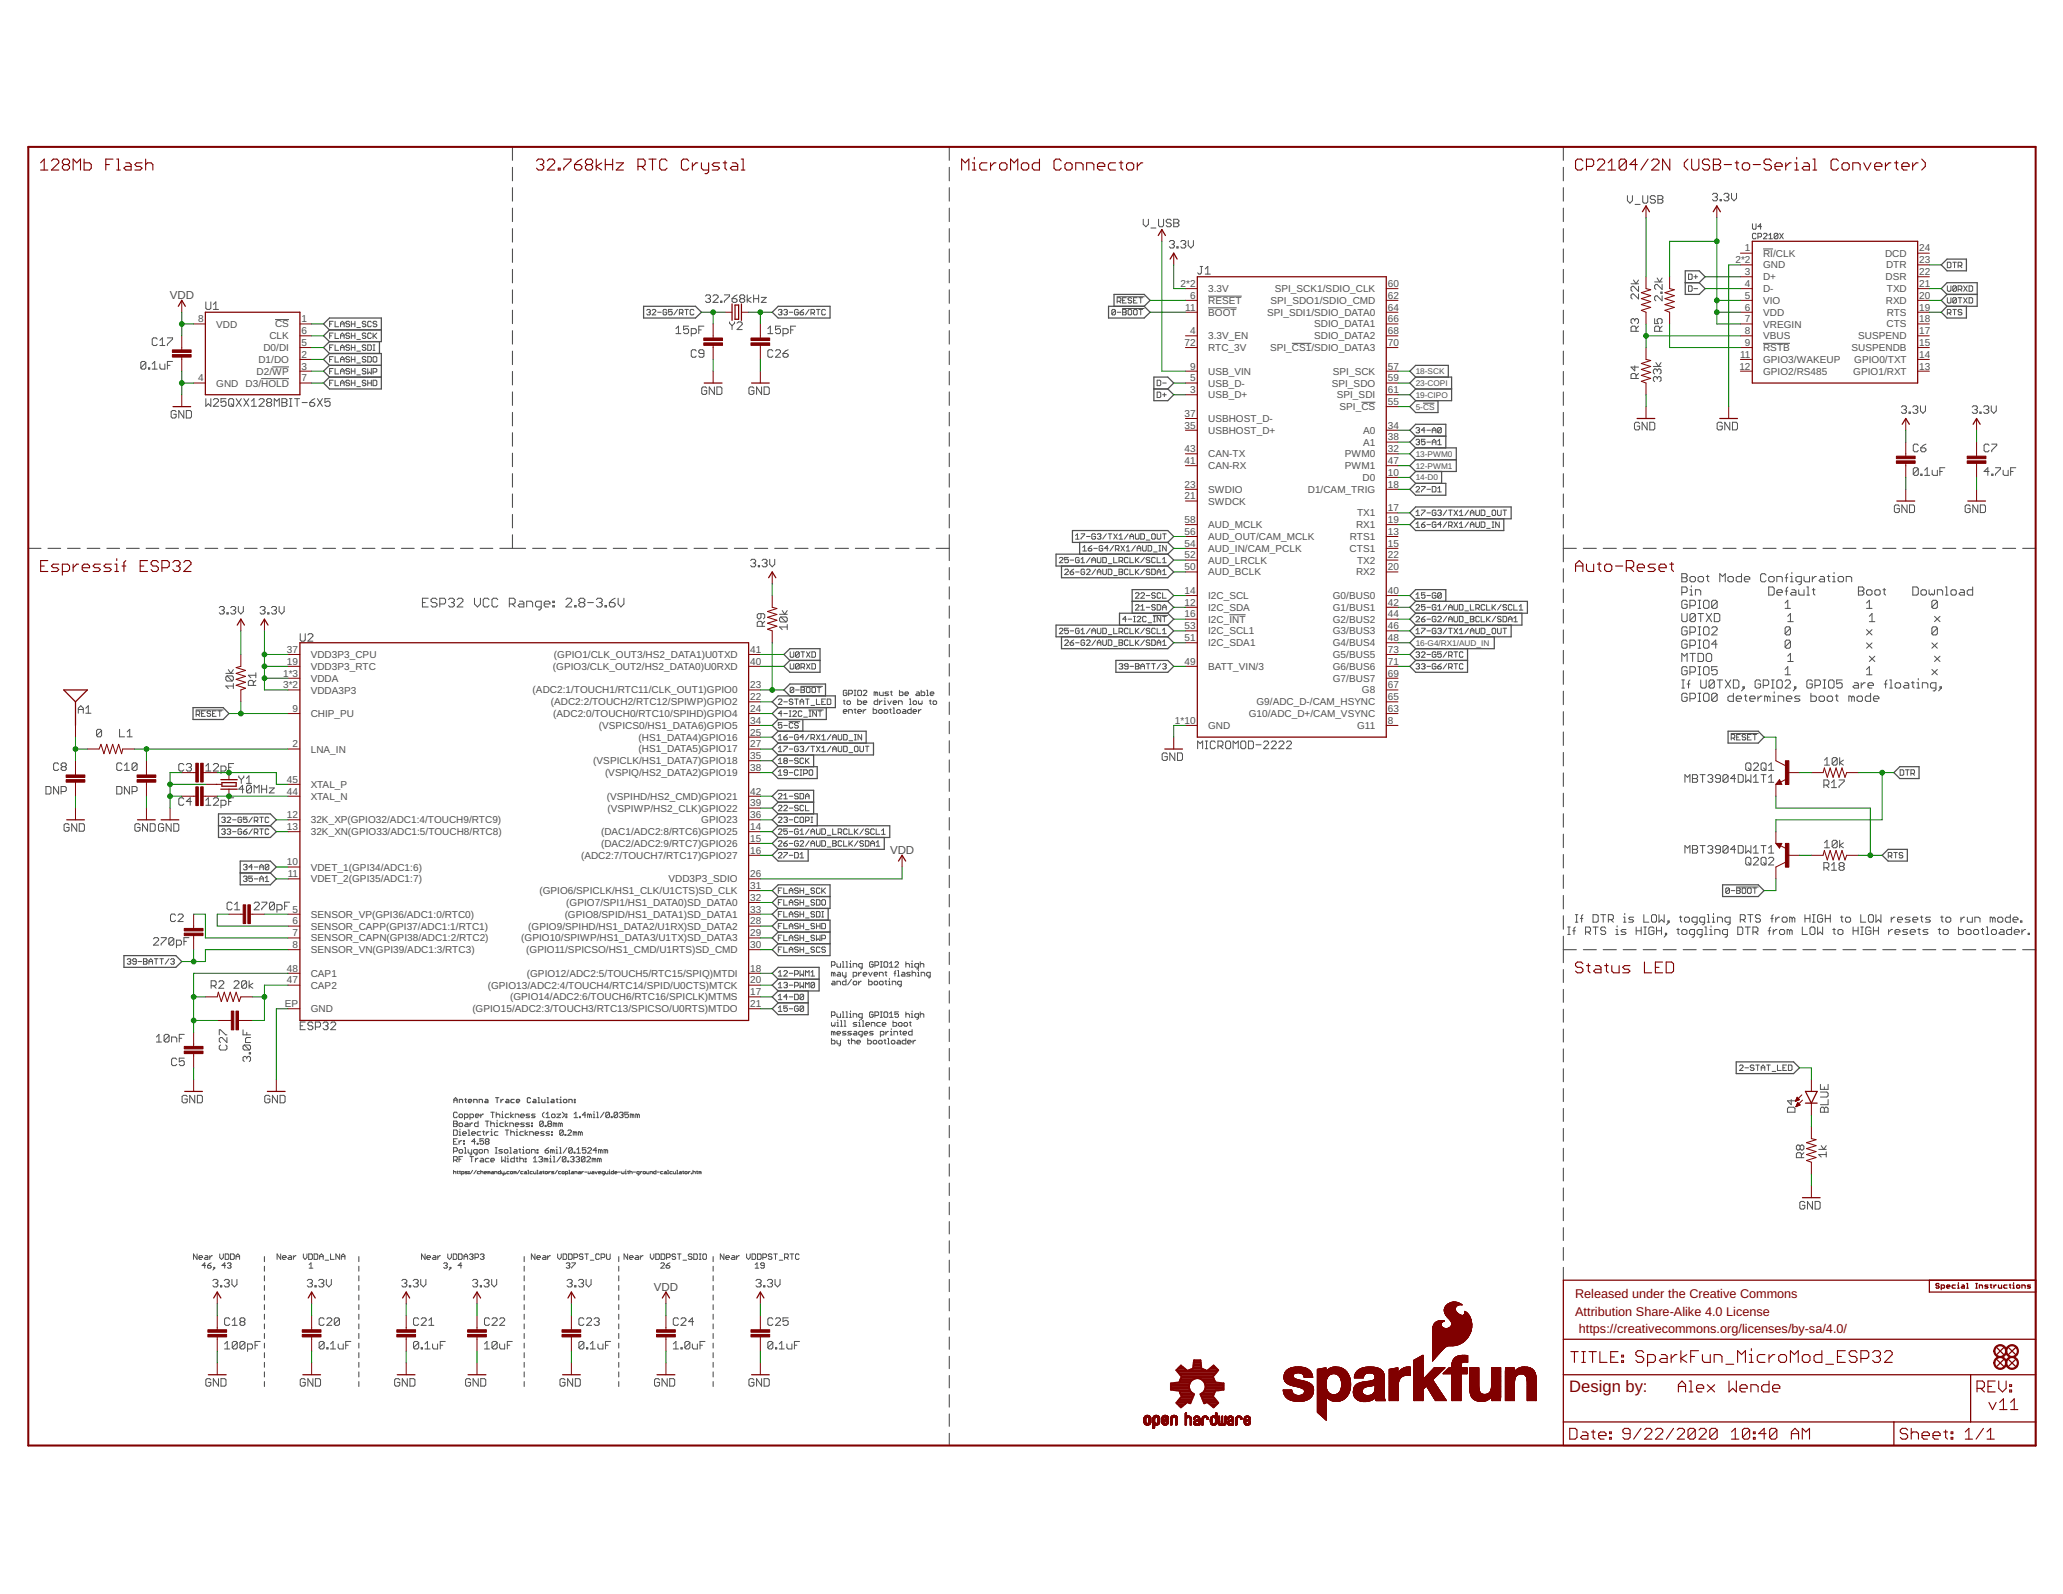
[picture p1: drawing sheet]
<svg xmlns="http://www.w3.org/2000/svg" width="279mm" height="216mm" viewBox="0 0 279 216" stroke-linecap="round" stroke-linejoin="round" font-family="sans-serif">
<defs><g id="words">
<text font-size="2.2" fill="#800000" x="212.5" y="188.6">Design by:</text>
<g font-size="1.7" fill="#800000">
<text x="213.3" y="175.8">Released under the Creative Commons</text>
<text x="213.3" y="178.2">Attribution Share-Alike 4.0 License</text>
<text x="213.8" y="180.6">https://creativecommons.org/licenses/by-sa/4.0/</text>
</g>
<g font-size="1.6" fill="#505050">
<text x="23" y="40.5">VDD</text>
<text x="120.5" y="115.7">VDD</text>
<text x="88.6" y="174.8">VDD</text>
</g>
<g font-size="1.4" fill="#505050">
<text x="235" y="35.7">2*2</text>
<text x="236.3" y="34.1">1</text>
<text x="238.8" y="34.8">RI/CLK</text>
<text x="255.3" y="34.8">DCD</text>
<text x="259.9" y="35.7">23</text>
<text x="259.9" y="34.1">24</text>
<text x="159.9" y="38.9">2*2</text>
<text x="161.2" y="40.5">6</text>
<text x="163.6" y="41.2">RESET</text>
<text x="163.6" y="39.6">3.3V</text>
<text x="172.1" y="41.2">SPI_SDO1/SDIO_CMD</text>
<text x="172.6" y="39.6">SPI_SCK1/SDIO_CLK</text>
<text x="188" y="38.9">60</text>
<text x="188" y="40.5">62</text>
<text x="236.3" y="37.3">3</text>
<text x="236.3" y="38.9">4</text>
<text x="236.3" y="40.5">5</text>
<text x="238.8" y="36.4">GND</text>
<text x="238.8" y="38">D+</text>
<text x="238.8" y="39.6">D-</text>
<text x="238.8" y="41.2">VIO</text>
<text x="255.4" y="38">DSR</text>
<text x="255.4" y="41.2">RXD</text>
<text x="255.4" y="36.4">DTR</text>
<text x="255.5" y="39.6">TXD</text>
<text x="259.9" y="40.5">20</text>
<text x="259.9" y="38.9">21</text>
<text x="259.9" y="37.3">22</text>
<text x="26.8" y="43.7">8</text>
<text x="29.3" y="44.4">VDD</text>
<text x="35.7" y="47.6">D0/DI</text>
<text x="36.5" y="46">CLK</text>
<text x="37.3" y="44.4">CS</text>
<text x="40.8" y="46.9">5</text>
<text x="40.8" y="45.3">6</text>
<text x="40.8" y="43.7">1</text>
<text x="160.4" y="46.9">72</text>
<text x="160.5" y="42.1">11</text>
<text x="161.2" y="45.3">4</text>
<text x="163.6" y="42.8">BOOT</text>
<text x="163.6" y="47.6">RTC_3V</text>
<text x="163.6" y="46">3.3V_EN</text>
<text x="171.6" y="42.8">SPI_SDI1/SDIO_DATA0</text>
<text x="172" y="47.6">SPI_CS1/SDIO_DATA3</text>
<text x="178" y="44.4">SDIO_DATA1</text>
<text x="178" y="46">SDIO_DATA2</text>
<text x="188" y="43.7">66</text>
<text x="188" y="42.1">64</text>
<text x="188" y="45.3">68</text>
<text x="188" y="46.9">70</text>
<text x="236.3" y="42.1">6</text>
<text x="236.3" y="43.7">7</text>
<text x="236.3" y="45.3">8</text>
<text x="236.3" y="46.9">9</text>
<text x="238.8" y="42.8">VDD</text>
<text x="238.8" y="44.4">VREGIN</text>
<text x="238.8" y="46">VBUS</text>
<text x="238.8" y="47.6">RSTB</text>
<text x="250.8" y="47.6">SUSPENDB</text>
<text x="251.7" y="46">SUSPEND</text>
<text x="255.5" y="44.4">CTS</text>
<text x="255.5" y="42.8">RTS</text>
<text x="259.9" y="46.9">15</text>
<text x="259.9" y="45.3">17</text>
<text x="259.9" y="43.7">18</text>
<text x="259.9" y="42.1">19</text>
<text x="26.8" y="51.7">4</text>
<text x="29.3" y="52.4">GND</text>
<text x="33.3" y="52.3">D3/HOLD</text>
<text x="34.8" y="50.8">D2/WP</text>
<text x="35" y="49.2">D1/DO</text>
<text x="40.8" y="51.7">7</text>
<text x="40.8" y="50.1">3</text>
<text x="40.8" y="48.5">2</text>
<text x="161.2" y="53.3">3</text>
<text x="161.2" y="51.7">5</text>
<text x="161.2" y="50.1">9</text>
<text x="163.6" y="54">USB_D+</text>
<text x="163.6" y="52.4">USB_D-</text>
<text x="163.6" y="50.8">USB_VIN</text>
<text x="180.4" y="52.3">SPI_SDO</text>
<text x="180.5" y="50.8">SPI_SCK</text>
<text x="181" y="53.9">SPI_SDI</text>
<text x="188" y="50.1">57</text>
<text x="188" y="51.7">59</text>
<text x="188" y="53.3">61</text>
<text x="235.6" y="50.1">12</text>
<text x="235.7" y="48.5">11</text>
<text x="238.8" y="49.2">GPIO3/WAKEUP</text>
<text x="238.8" y="50.8">GPIO2/RS485</text>
<text x="251" y="50.8">GPIO1/RXT</text>
<text x="251.1" y="49.2">GPIO0/TXT</text>
<text x="259.9" y="50.1">13</text>
<text x="259.9" y="48.5">14</text>
<text x="160.4" y="58">35</text>
<text x="160.4" y="56.5">37</text>
<text x="163.6" y="58.8">USBHOST_D+</text>
<text x="163.6" y="57.2">USBHOST_D-</text>
<text x="181.4" y="55.5">SPI_CS</text>
<text x="184.6" y="58.7">A0</text>
<text x="188" y="59.6">38</text>
<text x="188" y="58">34</text>
<text x="188" y="54.9">55</text>
<text x="160.4" y="62.8">41</text>
<text x="160.4" y="61.2">43</text>
<text x="163.6" y="63.6">CAN-RX</text>
<text x="163.6" y="62">CAN-TX</text>
<text x="182.1" y="63.5">PWM1</text>
<text x="182.1" y="61.9">PWM0</text>
<text x="184.5" y="65.1">D0</text>
<text x="184.6" y="60.3">A1</text>
<text x="188" y="64.4">10</text>
<text x="188" y="62.8">47</text>
<text x="188" y="61.2">32</text>
<text x="160.4" y="70.8">58</text>
<text x="160.4" y="67.6">21</text>
<text x="160.4" y="66">23</text>
<text x="163.6" y="71.5">AUD_MCLK</text>
<text x="163.6" y="68.3">SWDCK</text>
<text x="163.6" y="66.7">SWDIO</text>
<text x="177.1" y="66.7">D1/CAM_TRIG</text>
<text x="183.7" y="71.5">RX1</text>
<text x="183.8" y="69.9">TX1</text>
<text x="188" y="70.8">19</text>
<text x="188" y="69.2">17</text>
<text x="188" y="66">18</text>
<text x="160.4" y="72.4">56</text>
<text x="160.4" y="74">54</text>
<text x="160.4" y="75.6">52</text>
<text x="160.4" y="77.2">50</text>
<text x="163.6" y="73.1">AUD_OUT/CAM_MCLK</text>
<text x="163.6" y="74.7">AUD_IN/CAM_PCLK</text>
<text x="163.6" y="76.3">AUD_LRCLK</text>
<text x="163.6" y="77.9">AUD_BCLK</text>
<text x="182.8" y="74.7">CTS1</text>
<text x="182.8" y="73.1">RTS1</text>
<text x="183.7" y="77.9">RX2</text>
<text x="183.8" y="76.3">TX2</text>
<text x="188" y="74">15</text>
<text x="188" y="72.4">13</text>
<text x="188" y="77.2">20</text>
<text x="188" y="75.6">22</text>
<text x="160.4" y="83.6">16</text>
<text x="160.4" y="80.4">14</text>
<text x="160.4" y="82">12</text>
<text x="163.6" y="81.1">I2C_SCL</text>
<text x="163.6" y="82.7">I2C_SDA</text>
<text x="180.5" y="81.1">G0/BUS0</text>
<text x="180.5" y="82.7">G1/BUS1</text>
<text x="188" y="80.4">40</text>
<text x="188" y="82">42</text>
<text x="188" y="83.6">44</text>
<text x="38.9" y="88.4">37</text>
<text x="42.1" y="89.1">VDD3P3_CPU</text>
<text x="75" y="89.1">(GPIO1/CLK_OUT3/HS2_DATA1)U0TXD</text>
<text x="101.6" y="88.4">41</text>
<text x="160.4" y="85.2">53</text>
<text x="160.4" y="86.8">51</text>
<text x="163.6" y="84.3">I2C_INT</text>
<text x="163.6" y="85.9">I2C_SCL1</text>
<text x="163.6" y="87.5">I2C_SDA1</text>
<text x="180.5" y="84.3">G2/BUS2</text>
<text x="180.5" y="85.9">G3/BUS3</text>
<text x="180.5" y="87.5">G4/BUS4</text>
<text x="180.5" y="89.1">G5/BUS5</text>
<text x="188" y="85.2">46</text>
<text x="188" y="86.8">48</text>
<text x="188" y="88.4">73</text>
<text x="38.3" y="93.2">3*2</text>
<text x="38.3" y="91.6">1*3</text>
<text x="38.9" y="90">19</text>
<text x="42.1" y="93.9">VDDA3P3</text>
<text x="42.1" y="90.7">VDD3P3_RTC</text>
<text x="42.1" y="92.3">VDDA</text>
<text x="72.1" y="93.9">(ADC2:1/TOUCH1/RTC11/CLK_OUT1)GPIO0</text>
<text x="74.6" y="95.5">(ADC2:2/TOUCH2/RTC12/SPIWP)GPIO2</text>
<text x="74.9" y="90.7">(GPIO3/CLK_OUT2/HS2_DATA0)U0RXD</text>
<text x="101.6" y="94.8">22</text>
<text x="101.6" y="93.2">23</text>
<text x="101.6" y="90">40</text>
<text x="160.4" y="90">49</text>
<text x="163.6" y="90.7">BATT_VIN/3</text>
<text x="170.2" y="95.5">G9/ADC_D-/CAM_HSYNC</text>
<text x="180.5" y="90.7">G6/BUS6</text>
<text x="180.5" y="92.3">G7/BUS7</text>
<text x="184.4" y="93.9">G8</text>
<text x="188" y="90">71</text>
<text x="188" y="91.6">69</text>
<text x="188" y="93.2">67</text>
<text x="188" y="94.8">65</text>
<text x="39.6" y="101.2">2</text>
<text x="39.6" y="96.4">9</text>
<text x="42.1" y="101.9">LNA_IN</text>
<text x="42.1" y="97.1">CHIP_PU</text>
<text x="74.9" y="97.1">(ADC2:0/TOUCH0/RTC10/SPIHD)GPIO4</text>
<text x="81.1" y="98.7">(VSPICS0/HS1_DATA6)GPIO5</text>
<text x="86.5" y="100.3">(HS1_DATA4)GPIO16</text>
<text x="86.5" y="101.9">(HS1_DATA5)GPIO17</text>
<text x="101.6" y="96.4">24</text>
<text x="101.6" y="99.6">25</text>
<text x="101.6" y="101.2">27</text>
<text x="101.6" y="98">34</text>
<text x="159.1" y="98">1*10</text>
<text x="163.6" y="98.7">GND</text>
<text x="169.1" y="97.1">G10/ADC_D+/CAM_VSYNC</text>
<text x="183.8" y="98.7">G11</text>
<text x="188" y="98">8</text>
<text x="188" y="96.4">63</text>
<text x="38.9" y="107.6">44</text>
<text x="38.9" y="106">45</text>
<text x="42.1" y="106.7">XTAL_P</text>
<text x="80.4" y="103.5">(VSPICLK/HS1_DATA7)GPIO18</text>
<text x="81.9" y="105.1">(VSPIQ/HS2_DATA2)GPIO19</text>
<text x="101.6" y="102.8">35</text>
<text x="101.6" y="104.4">38</text>
<text x="101.6" y="107.6">42</text>
<text x="38.9" y="110.8">12</text>
<text x="38.9" y="112.4">13</text>
<text x="42.1" y="111.5">32K_XP(GPIO32/ADC1:4/TOUCH9/RTC9)</text>
<text x="42.1" y="113.1">32K_XN(GPIO33/ADC1:5/TOUCH8/RTC8)</text>
<text x="42.1" y="108.3">XTAL_N</text>
<text x="81.4" y="113.1">(DAC1/ADC2:8/RTC6)GPIO25</text>
<text x="82.2" y="108.3">(VSPIHD/HS2_CMD)GPIO21</text>
<text x="82.3" y="109.9">(VSPIWP/HS2_CLK)GPIO22</text>
<text x="95" y="111.5">GPIO23</text>
<text x="101.6" y="112.4">14</text>
<text x="101.6" y="110.8">36</text>
<text x="101.6" y="109.2">39</text>
<text x="38.9" y="117.2">10</text>
<text x="39" y="118.8">11</text>
<text x="42.1" y="117.9">VDET_1(GPI34/ADC1:6)</text>
<text x="42.1" y="119.5">VDET_2(GPI35/ADC1:7)</text>
<text x="78.7" y="116.3">(ADC2:7/TOUCH7/RTC17)GPIO27</text>
<text x="81.4" y="114.7">(DAC2/ADC2:9/RTC7)GPIO26</text>
<text x="90.5" y="119.5">VDD3P3_SDIO</text>
<text x="101.6" y="114">15</text>
<text x="101.6" y="115.6">16</text>
<text x="101.6" y="118.8">26</text>
<text x="39.6" y="125.2">6</text>
<text x="39.6" y="123.6">5</text>
<text x="42.1" y="125.9">SENSOR_CAPP(GPI37/ADC1:1/RTC1)</text>
<text x="42.1" y="124.3">SENSOR_VP(GPI36/ADC1:0/RTC0)</text>
<text x="71.5" y="125.9">(GPIO9/SPIHD/HS1_DATA2/U1RX)SD_DATA2</text>
<text x="73.1" y="121.1">(GPIO6/SPICLK/HS1_CLK/U1CTS)SD_CLK</text>
<text x="76.5" y="124.3">(GPIO8/SPID/HS1_DATA1)SD_DATA1</text>
<text x="76.7" y="122.7">(GPIO7/SPI1/HS1_DATA0)SD_DATA0</text>
<text x="101.6" y="125.2">28</text>
<text x="101.6" y="120.4">31</text>
<text x="101.6" y="122">32</text>
<text x="101.6" y="123.6">33</text>
<text x="38.9" y="131.6">48</text>
<text x="39.6" y="126.8">7</text>
<text x="39.6" y="128.4">8</text>
<text x="42.1" y="127.5">SENSOR_CAPN(GPI38/ADC1:2/RTC2)</text>
<text x="42.1" y="129.1">SENSOR_VN(GPI39/ADC1:3/RTC3)</text>
<text x="70.6" y="127.5">(GPIO10/SPIWP/HS1_DATA3/U1TX)SD_DATA3</text>
<text x="71.3" y="129.1">(GPIO11/SPICSO/HS1_CMD/U1RTS)SD_CMD</text>
<text x="101.6" y="131.6">18</text>
<text x="101.6" y="126.8">29</text>
<text x="101.6" y="128.4">30</text>
<text x="38.6" y="136.4">EP</text>
<text x="38.9" y="133.2">47</text>
<text x="42.1" y="133.9">CAP2</text>
<text x="42.1" y="132.3">CAP1</text>
<text x="42.1" y="137.1">GND</text>
<text x="64" y="137.1">(GPIO15/ADC2:3/TOUCH3/RTC13/SPICSO/U0RTS)MTDO</text>
<text x="66.1" y="133.9">(GPIO13/ADC2:4/TOUCH4/RTC14/SPID/U0CTS)MTCK</text>
<text x="69.1" y="135.5">(GPIO14/ADC2:6/TOUCH6/RTC16/SPICLK)MTMS</text>
<text x="71.4" y="132.3">(GPIO12/ADC2:5/TOUCH5/RTC15/SPIQ)MTDI</text>
<text x="101.6" y="134.8">17</text>
<text x="101.6" y="133.2">20</text>
<text x="101.6" y="136.4">21</text>
</g>
<g font-size="1.1" fill="#505050">
<text x="191.7" y="50.7">18-SCK</text>
<text x="191.7" y="53.9">19-CIPO</text>
<text x="191.7" y="52.3">23-COPI</text>
<text x="191.7" y="55.5">5-CS</text>
<text x="191.7" y="61.9">13-PWM0</text>
<text x="191.7" y="63.5">12-PWM1</text>
<text x="191.7" y="65.1">14-D0</text>
<text x="191.7" y="87.5">16-G4/RX1/AUD_IN</text>
</g>
</g></defs>
<g fill="none" stroke="#505050" stroke-width=".14">
<path d="M98.1 39.9h.7v.2l-.7 .7v.2M99.8 39.9l-.3 .2-.4 .3M101.2 39.9v1.1M102.1 39.9v1.1M102.7 39.9v1.1M154.8 29.7v.7l.4 .3 .3-.3v-.7M155.9 30.9h.6M156.9 29.7v.8l.2 .2h.3l.2-.2v-.8M158.4 32.7l.1-.1h.4l.1 .1v.2l-.1 .2M158.6 29.9l-.1-.2h-.4l-.2 .2v.1l.2 .2h.4l.1 .2v.1l-.1 .2h-.4l-.2-.2M158.7 33.1h.2M158.9 33.1l.1 .2v.1l-.1 .2h-.4l-.1-.2"/>
<path d="M159 29.7h.5l.2 .2v.1l-.2 .2 .2 .2v.1l-.2 .2h-.5zM159 30.2h.5M159.4 33.4h.2v.2h-.2zM159.9 32.7l.2-.1h.3l.2 .1v.2l-.2 .2M160.3 33.1h.1M160.4 33.1l.2 .2v.1l-.2 .2h-.3l-.2-.2M160.9 32.6v.7l.4 .3 .3-.3v-.7M162.5 36.1h.4M162.7 36.1v.9l-.2 .1h-.1l-.2-.1M163.2 37.1h.7M163.2 36.4l.4-.3v1M220.4 26.5v.7l.3 .3 .4-.3v-.7"/>
<path d="M220.9 38.4h1M221.2 37.9l.4 .5 .3-.5M221.4 27.7h.7M221.9 39.8v.7l-.7-.7h-.1l-.2 .2v.3l.2 .2M221.9 38.8v.7l-.7-.7h-.1l-.2 .1v.4l.2 .2M222.5 26.5v.8l.2 .2h.3l.2-.2v-.8M224.1 38.2h1M224.2 26.7l-.2-.2h-.3l-.2 .2v.1l.2 .2h.3l.2 .2v.1l-.2 .2h-.3l-.2-.2M224.4 37.7l.4 .5 .3-.5M224.5 26.5h.5l.2 .2v.1l-.2 .2 .2 .2v.1l-.2 .2h-.5zM224.5 27h.5M224.9 39.6h.2v.1h-.2z"/>
<path d="M225.1 38.5v.7l-.7-.7h-.1l-.2 .2v.3l.2 .2M228.7 37.1h.3l.2 .1v.5l-.2 .1h-.3zM228.7 38.7h.3l.2 .1v.5l-.2 .2h-.3zM229.4 39.1h.5M229.4 37.5h.5M229.7 37.2v.5M231.9 26.4l.2-.2h.3l.2 .2v.1l-.2 .2M232.3 26.7h.1M232.4 26.7l.2 .2v.1l-.2 .2h-.3l-.2-.2M233 27h.1v.2h-.1zM233.5 26.4l.1-.2h.4l.1 .2v.1l-.1 .2M233.8 26.7h.2"/>
<path d="M234 26.7l.1 .2v.1l-.1 .2h-.4l-.1-.2M234.5 26.2v.7l.3 .3 .4-.3v-.7M237.3 30.3v.6l.2 .2h.2l.1-.2v-.6M237.8 31.7l-.1-.1h-.2l-.2 .1v.5l.2 .1h.2l.1-.1M238.1 32.1h.3l.2-.1v-.3l-.2-.1h-.3v.7M238.6 30.7h-.5l.3-.4v.8M238.8 33.7h1.3M238.8 31.7l.2-.1h.2l.1 .1v.2l-.5 .4h.5M239.6 32.3h.5M239.6 31.9l.2-.3v.7M240.8 31.7l-.1-.1h-.3l-.1 .1v.5M240.8 31.7v.5l-.1 .1h-.3l-.1-.1"/>
<path d="M240.8 31.7l-.5 .5M241 31.6l.5 .7M241.5 31.6l-.5 .7M263.7 35.5h.4l.1 .1v.5l-.1 .2h-.4zM263.7 38.7v.6l.2 .2h.2l.1-.2v-.6M264.5 35.5h.5M264.7 35.5v.8M265 38.8v.5l-.2 .2h-.2l-.1-.2M265 38.8l-.2-.1h-.2l-.1 .1v.5M265 38.8l-.5 .5M265.2 39.2h.4l.1-.1v-.3l-.1-.1h-.4v.8M265.2 36h.4l.1-.1v-.3l-.1-.1h-.4v.8"/>
<path d="M265.5 39.2l.2 .3M265.5 36l.2 .3M265.9 38.7l.5 .8M266.4 38.7l-.5 .8M266.7 38.7h.3l.2 .1v.5l-.2 .2h-.3zM19.7 49.1l-.1-.1h-.4l-.1 .1v.7M19.7 49.1v.7l-.1 .2h-.4l-.1-.2M19.7 49.1l-.6 .7M20.1 49.8h.2v.2h-.2zM20.6 50h.7M20.6 49.3l.4-.3v1M21.3 45.9l-.2-.1h-.3l-.2 .1v.7l.2 .2h.3l.2-.2"/>
<path d="M21.7 49.3v.5l.1 .2h.5v-.7M21.7 46.8h.6M21.7 46.1l.3-.3v1M22.7 45.8h.7v.1l-.7 .7v.2M22.7 49.5h.3M23.4 49h-.7v1M23.9 55.8l-.2-.2h-.4l-.1 .2v.7l.1 .1h.4l.2-.1v-.4h-.4M24.9 55.6v1l-.7-1v1M25.2 55.6h.6l.1 .2v.7l-.1 .1h-.6zM27.9 40.9v.8l.1 .2h.4l.2-.2v-.8M27.9 54v1l.3-.3 .4 .3v-1M28.9 54.2l.2-.2h.3l.2 .2v.1l-.7 .7h.7"/>
<path d="M28.9 41.9h.7M28.9 41.2l.3-.3v1M30.6 54h-.7v.5l.4-.2h.1l.2 .2v.4l-.2 .1h-.3l-.2-.1M31.1 54h.4l.1 .2v.7l-.1 .1h-.4l-.1-.1v-.7zM31.3 54.7l.3 .3M32 54l.7 1M32.7 54l-.7 1M33 54l.7 1M33.7 54l-.7 1M34.1 54.3l.3-.3v1M34.1 55h.6M35.1 54.2l.2-.2h.3l.2 .2v.1l-.7 .7h.7"/>
<path d="M35.4 51.3h3.7M36.3 54.5l-.2 .2v.2l.2 .1h.3l.2-.1v-.2l-.2-.2M36.3 54.5l-.2-.2v-.1l.2-.2h.3l.2 .2v.1l-.2 .2M36.3 54.5h.3M36.9 49.7h2.2M37.1 55v-1l.4 .3 .3-.3v1M37.3 43.3h1.8M38.2 54h.5l.2 .2v.1l-.2 .2 .2 .2v.2l-.2 .1h-.5zM38.2 54.5h.5M39.2 55h.3M39.2 54h.3M39.4 54v1"/>
<path d="M39.9 54h.7M40.2 54v1M40.9 54.5h.7M42 54.5h.5l.1 .2v.2l-.1 .1h-.4l-.1-.1zM42.6 54l-.3 .2-.3 .3M43 54l.7 1M43.7 54l-.7 1M44.6 50.3h.3M44.6 51.9h.3M44.6 47.1h.3M44.6 48.7h.3M44.6 45.5h.3"/>
<path d="M44.6 43.9h.3M44.7 54h-.7v.5l.4-.2h.1l.2 .2v.4l-.2 .1h-.3l-.2-.1M45.1 43.5h-.5v.8M45.1 45.1h-.5v.7M45.1 46.7h-.5v.8M45.1 48.3h-.5v.7M45.1 49.9h-.5v.8M45.1 51.5h-.5v.7M45.4 43.5v.8h.5M45.4 45.1v.7h.5M45.4 46.7v.8h.5M45.4 48.3v.7h.5"/>
<path d="M45.4 49.9v.8h.5M45.4 51.5v.7h.5M46.1 50.3h.5M46.1 44.3v-.5l.3-.3 .2 .3v.5M46.1 45.8v-.4l.3-.3 .2 .3v.4M46.1 47.5v-.6l.3-.2 .2 .2v.6M46.1 49v-.4l.3-.3 .2 .3v.4M46.1 50.7v-.5l.3-.3 .2 .3v.5M46.1 52.2v-.4l.3-.3 .2 .3v.4M46.1 51.9h.5M46.1 47.1h.5M46.1 48.7h.5"/>
<path d="M46.1 45.5h.5M46.1 43.9h.5M47.3 43.6l-.1-.1h-.2l-.2 .3 .2 .1h.2l.1 .2-.1 .2h-.2l-.2-.2M47.3 45.2l-.1-.1h-.2l-.2 .3 .2 .1h.2l.1 .2-.1 .1h-.2l-.2-.1M47.3 46.8l-.1-.1h-.2l-.2 .1 .2 .3h.2l.1 .1-.1 .3h-.2l-.2-.2M47.3 48.4l-.1-.1h-.2l-.2 .1 .2 .3h.2l.1 .1-.1 .2h-.2l-.2-.1M47.3 50l-.1-.1h-.2l-.2 .3 .2 .1h.2l.1 .2-.1 .2h-.2l-.2-.2M47.3 51.6l-.1-.1h-.2l-.2 .3 .2 .1h.2l.1 .2-.1 .1h-.2l-.2-.1M47.6 50.3h.5M47.6 43.5v.8M47.6 45.1v.7M47.6 46.7v.8"/>
<path d="M47.6 48.3v.7M47.6 49.9v.8M47.6 51.5v.7M47.6 51.9h.5M47.6 47.1h.5M47.6 48.7h.5M47.6 45.5h.5M47.6 43.9h.5M48.1 43.5v.8M48.1 45.1v.7M48.1 46.7v.8M48.1 48.3v.7"/>
<path d="M48.1 49.9v.8M48.1 51.5v.7M48.3 50.8h.5M48.3 52.4h.5M48.3 47.6h.5M48.3 49.2h.5M48.3 46h.5M48.3 44.4h.5M49.6 43.6l-.2-.1h-.2l-.1 .1 .1 .3h.2l.2 .1-.2 .3h-.2l-.1-.2M49.6 48.4l-.2-.1h-.2l-.1 .3 .1 .1h.2l.2 .2-.2 .1h-.2l-.1-.1M49.6 50l-.2-.1h-.2l-.1 .1 .1 .3h.2l.2 .1-.2 .3h-.2l-.1-.2M49.6 51.6l-.2-.1h-.2l-.1 .1 .1 .3h.2l.2 .1-.2 .2h-.2l-.1-.1"/>
<path d="M49.6 46.8l-.2-.1h-.2l-.1 .2 .1 .2h.2l.2 .2-.2 .2h-.2l-.1-.2M49.6 45.2l-.2-.1h-.2l-.1 .1 .1 .3 .4 .1-.2 .2h-.2l-.1-.1M49.8 49.9v.8l.2-.3 .3 .3v-.8M49.8 46.7h.4l.1 .1v.5l-.1 .2h-.4zM49.8 48.3h.4l.1 .1v.5l-.1 .1h-.4zM49.8 51.5v.7M49.8 51.9h.5M50.3 43.6l-.1-.1h-.3l-.1 .1v.5l.1 .2h.3l.1-.2M50.3 45.2l-.1-.1h-.3l-.1 .1v.5l.1 .1h.3l.1-.1M50.3 51.5v.7M50.5 50.4h.4l.1-.1v-.3l-.1-.1h-.4v.8M50.5 45.1v.7"/>
<path d="M50.5 51.5h.4l.1 .1v.5l-.1 .1h-.4zM50.5 46.7h.3M50.5 47.5h.3M50.7 48.3h.2l.1 .1v.5l-.1 .1h-.2l-.2-.1v-.5zM50.7 46.7v.8M50.7 45.5l.3 .3M51 43.6l-.1-.1h-.2l-.2 .3 .2 .1h.2l.1 .2-.1 .2h-.2l-.2-.2M51 45.1l-.5 .5M87.6 42l.1-.1h.3l.1 .1-.1 .3M87.8 42.3h.2M88 42.3l.1 .1-.1 .3h-.3l-.1-.2M88.3 42l.2-.1h.2l.1 .1v.2l-.5 .5h.5"/>
<path d="M89.1 42.3h.5M90.3 42l-.1-.1h-.3l-.1 .1v.5l.1 .2h.3l.1-.2v-.2h-.3M91 41.9h-.5v.4l.4-.1 .1 .1v.2l-.1 .2h-.2l-.2-.2M91.5 44.5l.4-.3v1M91.5 45.2h.7M91.8 41.9l-.5 .8M92 42.4h.4l.1-.1v-.3l-.1-.1h-.4v.8M92.3 42.4l.2 .3M92.8 41.9h.4M93 41.9v.8M93.3 44.2h-.7v.5l.3-.2h.2l.2 .2v.3l-.2 .2h-.3l-.2-.2M93.6 45.2h.5l.2-.2v-.3l-.2-.2h-.5v1"/>
<path d="M94 42l-.1-.1h-.3l-.1 .1v.5l.1 .2h.3l.1-.2M94.3 47.5l-.2-.1h-.3l-.2 .1v.7l.2 .2h.3l.2-.2M94.6 44.7h.4M95.3 44.2h-.7v1M95.3 47.9h-.5l-.2-.2v-.2l.2-.1h.4l.1 .1v.7l-.1 .2h-.4l-.2-.2M95.5 40.1l.2-.2h.4l.1 .2v.2l-.1 .1M95.7 52.6l-.2-.2h-.3l-.2 .2v.7l.2 .1h.3l.2-.1v-.4h-.3M95.9 40.4h.2M96.1 40.4l.1 .2v.2l-.1 .2h-.4l-.2-.2M96.6 40.1l.1-.2h.4l.2 .2v.2l-.7 .7h.7M96.8 52.4v1l-.7-1v1M97.1 52.4h.5l.2 .2v.7l-.2 .1h-.5z"/>
<path d="M97.6 40.8h.2v.2h-.2zM98.8 43.6v.2l.3 .3M99.1 40.4h.6l.1 .2v.2l-.1 .2h-.4l-.2-.2zM99.1 44.1v.5M99.5 43.6v.2l-.4 .3M99.8 43.8l.2-.2h.4l.1 .2v.1l-.7 .7h.7M100.4 40.4l-.2-.1v-.2l.2-.2h.3l.2 .2v.2l-.2 .1M100.4 40.4h.3M100.4 40.4l-.2 .2v.2l.2 .2h.3l.2-.2v-.2l-.2-.2M101.7 40.3l-.5 .3 .5 .4M102.1 40.4h.6M102.1 52.6l-.2-.2h-.3l-.2 .2v.7l.2 .1h.3l.2-.1v-.4h-.3"/>
<path d="M103.1 40.3h.7l-.7 .7h.7M103.1 52.4v1l-.6-1v1M103.5 52.4h.5l.2 .2v.7l-.2 .1h-.5zM104 45.2h.7M104 44.5l.3-.3v1M104.7 47.5l-.2-.1h-.3l-.2 .1v.7l.2 .2h.3l.2-.2M105 47.5l.2-.1h.3l.2 .1v.2l-.7 .7h.7M105.4 42l.1-.1h.3l.1 .1-.1 .3M105.7 42.3h.1M105.7 44.2h-.7v.5l.4-.2h.1l.2 .2v.3l-.2 .2h-.3l-.2-.2M105.8 42.3l.1 .1-.1 .3h-.3l-.1-.2M106 45.2h.6l.1-.2v-.3l-.1-.2h-.6v1"/>
<path d="M106 47.9h.6l.1 .1v.2l-.1 .2h-.4l-.2-.2zM106.2 42l.1-.1h.2l.1 .1-.1 .3M106.4 42.3h.1M106.5 42.3l.1 .1-.1 .3h-.2l-.1-.2M106.7 47.4l-.3 .1-.4 .4M106.9 42.3h.5M107.1 44.7h.3M107.8 44.2h-.7v1M108.1 42l-.1-.1h-.3l-.1 .1v.5l.1 .2h.3l.1-.2v-.2h-.2M108.4 42.3h.3l.1 .2-.1 .2h-.2l-.1-.2zM108.8 41.9l-.4 .4M109.6 41.9l-.5 .8"/>
<path d="M109.8 42.4h.4l.1-.1v-.3l-.1-.1h-.4v.8M110.1 42.4l.2 .3M110.6 41.9h.5M110.8 41.9v.8M111.8 42l-.1-.1h-.3l-.1 .1v.5l.1 .2h.3l.1-.2M151.1 42l-.2-.1h-.2l-.1 .1v.5M151.1 42v.5l-.2 .2h-.2l-.1-.2M151.1 42l-.5 .5M151.3 40.2h3.7M151.3 40.8h.4l.1-.1v-.3l-.1-.1h-.4v.7M151.3 42.3h.5M151.6 40.8l.2 .2"/>
<path d="M152 41.8h3M152 41.9h.4l.1 .1-.1 .3 .1 .2-.1 .2h-.4zM152 40.7h.3M152 42.3h.4M152.5 40.3h-.5v.7h.5M152.8 42l.1-.1h.2l.2 .1v.5l-.2 .2h-.2l-.1-.2zM153.3 40.4l-.2-.1-.3 .1 .1 .3h.2l.2 .1-.2 .2-.3-.1M153.5 40.7h.3M153.6 41.9h.3l.1 .1v.5l-.1 .2h-.3l-.1-.2v-.5zM154 40.3h-.5v.7h.5M154.2 41.9h.5M154.2 40.3h.5"/>
<path d="M154.5 40.3v.7M154.5 41.9v.8M156.7 51.5h.4l.1 .1v.5l-.1 .1h-.4zM156.7 53.1h.4l.1 .1v.5l-.1 .1h-.4zM157.5 51.9h.4M157.5 53.5h.4M157.7 53.2v.5M163.6 41.7h3.9M163.6 40.1h4.6M175 46.5h2.6M184.4 54.5h1.9M191.8 59.6l.1-.1h.2l.2 .1-.2 .3"/>
<path d="M191.8 58l.3-.1 .2 .1-.2 .3M192 58.3h.1M192 59.9h.1M192.1 58.3l.2 .1-.2 .2-.3-.1M192.1 59.9l.2 .1-.2 .2h-.2l-.1-.1M192.7 54.6h1.6M193 59.5h-.5v.4l.2-.1 .3 .1v.2l-.1 .1h-.3l-.1-.1M193 58.3h-.5l.4-.4v.7M193.3 58.3h.4M193.3 59.9h.4M194 58.6v-.5l.2-.2 .3 .2v.5M194 58.3h.5"/>
<path d="M194 59.9h.5M194.7 59.8l.3-.3v.7M195.2 58v.5l-.1 .1h-.3l-.1-.1M195.2 58l-.1-.1h-.3l-.1 .1v.5M195.2 58l-.5 .5M221.4 43.3l.2-.1h.1l.2 .1v.4l-.2 .1M221.4 43.3l-.2-.1h-.1l-.2 .1v.4l.2 .1M221.4 43.3v.2M221.4 49.6v.6l-.5-.5h1M221.6 44.9v-.6l-.2-.1h-.3l-.2 .1v.6h1M221.6 51.3v-.5l-.2-.2h-.3l-.2 .2v.5h1M221.9 44.2l-.3 .3"/>
<path d="M221.9 50.6l-.3 .3M222.1 57.4l-.2-.2h-.3l-.2 .2v.7l.2 .1h.3l.2-.1v-.4h-.4M223.1 57.2v1l-.7-1v1M223.4 57.2h.5l.2 .2v.7l-.2 .1h-.5zM223.9 49.6h1.1M224.1 43.2v.6h.5l-.2-.5 .2-.1h.3l.2 .1v.4l-.2 .1M224.3 49.1l.3 .5 .4-.5M224.5 50.1l.1-.1h.2l.2 .1v.4l-.2 .2M224.5 51.2l-.2-.2h-.2l-.2 .2v.3l.2 .2M224.5 50.1l-.2-.1h-.2l-.2 .1v.4l.2 .2M224.5 51.2l.1-.2h.2l.2 .2v.3l-.2 .2M224.5 50.1v.2"/>
<path d="M224.5 51.2v.2M224.8 44.9v-.6l-.2-.1h-.3l-.2 .1v.6h1M225.1 40.1v.6l-.7-.6h-.1l-.2 .1v.4l.2 .1M225.1 44.2l-.3 .3M233.3 57.4l-.2-.2h-.4l-.1 .2v.7l.1 .1h.4l.2-.1v-.4h-.4M234.3 57.2v1l-.7-1v1M234.6 57.2h.5l.2 .2v.7l-.2 .1h-.5zM238.8 46.5h3.6M257.5 55.1l.2-.1h.3l.2 .1v.2l-.2 .2M257.9 55.5h.1M258 55.5l.2 .1v.2l-.2 .2h-.3l-.2-.2M258.6 55.8h.1v.2h-.1z"/>
<path d="M259.1 55.1l.1-.1h.4l.1 .1v.2l-.1 .2M259.4 55.5h.2M259.6 55.5l.1 .1v.2l-.1 .2h-.4l-.1-.2M260.1 55v.6l.3 .4 .4-.4v-.6M263.7 40.3v.6l.2 .1 .3-.1v-.6M263.7 42.4h.4l.1-.1v-.3l-.1-.1h-.4v.8M264 42.4l.2 .3M264.5 41.9h.5M264.7 41.9v.8M265 40.4l-.2-.1h-.2l-.1 .1v.5M265 40.4v.5l-.2 .1h-.2l-.1-.1M265 40.4l-.5 .5"/>
<path d="M265.2 40.3h.5M265.5 40.3v.7M265.7 42l-.1-.1h-.3l-.1 .3 .1 .1h.3l.1 .2-.1 .2h-.3l-.1-.2M265.9 40.3l.5 .7M266.4 40.3l-.5 .7M266.7 40.3h.3l.2 .1v.5l-.2 .1h-.3zM267.1 55.1l.2-.1h.3l.2 .1v.2l-.2 .2M267.4 55.5h.2M267.6 55.5l.2 .1v.2l-.2 .2h-.3l-.2-.2M268.1 55.8h.2v.2h-.2zM268.6 55.1l.2-.1h.4l.1 .1v.2l-.1 .2M269 55.5h.2"/>
<path d="M269.2 55.5l.1 .1v.2l-.1 .2h-.4l-.2-.2M269.7 55v.6l.3 .4 .4-.4v-.6M101.7 75.9l.1-.1h.4l.1 .1v.2l-.1 .2M102 76.3h.2M102.2 76.3l.1 .1v.2l-.1 .2h-.4l-.1-.2M102.7 76.6h.2v.2h-.2zM103.2 75.9l.2-.1h.3l.2 .1v.2l-.2 .2M103.5 76.3h.2M103.7 76.3l.2 .1v.2l-.2 .2h-.3l-.2-.2M104.2 75.8v.6l.4 .4 .3-.4v-.6M143.5 75.6l.1-.1 .4 .1v.1l-.5 .5h.5M144.2 77.2l.1-.1h.3l.1 .1v.1l-.5 .5h.5"/>
<path d="M144.7 75.5h-.5v.4l.2-.2 .3 .2v.2l-.1 .1h-.3l-.1-.1M144.9 75.9h.5M144.9 77.5h.4l.1 .2-.1 .1h-.2l-.2-.1zM145.4 77.1l-.5 .4M145.7 72.5l.2-.2v.7M145.7 73h.5M145.7 77.5h.5M146.2 75.6l-.2-.1-.3 .1v.5l.1 .1 .4-.1v-.2h-.3M146.4 72.3h.5l-.5 .7M146.4 76.2h.5M146.4 75.7l.2-.2v.7M146.6 74.1l.3-.2v.7"/>
<path d="M146.6 74.6h.6M146.9 77.2l-.1-.1h-.3l-.1 .1v.5l.1 .1h.3l.1-.1v-.2h-.3M147.2 72.7h.4M147.2 77.2l.1-.1h.2l.1 .1v.1l-.4 .5h.4M147.4 74.3h.4l.1 .2-.1 .1h-.3l-.1-.1zM147.6 75.5l-.4 .7M147.9 73.9l-.5 .4M147.9 76.2v-.5l.2-.2 .3 .2v.5M147.9 75.9h.5M148.1 74.3h.5M148.4 72.4l-.1-.1h-.3l-.1 .1v.5l.1 .1h.3l.1-.1v-.2h-.3M148.4 77.1l-.5 .7"/>
<path d="M148.6 72.4l.1-.1h.3l.1 .1-.1 .3M148.6 75.5v.6l.1 .1h.3l.1-.1v-.6M148.6 77.8v-.5l.3-.2 .2 .2v.5M148.6 77.5h.5M148.9 72.7h.1M149 72.7l.1 .1-.1 .2h-.3l-.1-.1M149.4 77.1v.6l.1 .1h.2l.1-.1v-.6M149.4 74l-.2-.1h-.2l-.1 .1v.5l.1 .1h.2l.2-.1v-.2h-.3M149.4 75.5h.3l.1 .1v.5l-.1 .1h-.3zM149.8 72.3l-.4 .7M150.1 77.1h.4l.1 .1v.5l-.1 .1h-.4zM150.1 74.3h-.5l.4-.4v.7"/>
<path d="M150.1 72.3h.5M150.1 76.3h.5M150.3 72.3v.7M150.8 73.9l-.5 .7M150.8 72.3l.5 .7M150.8 75.5v.7h.5M150.8 78h.5M151.1 74.4h.3l.2-.1v-.3l-.2-.1h-.3v.7M151.3 74.4l.3 .2M151.3 72.3l-.5 .7M151.6 77.1h.3l.2 .1-.2 .3 .2 .2-.2 .1h-.3zM151.6 72.5l.2-.2v.7"/>
<path d="M151.6 76h.3l.2-.1v-.3l-.2-.1h-.3v.7M151.6 73h.5M151.6 77.5h.3M151.8 73.9l.5 .7M151.8 76l.3 .2M152.3 73.9l-.5 .7M152.5 74.1l.3-.2v.7M152.5 74.6h.5M152.8 75.6l-.1-.1h-.3l-.1 .1v.5l.1 .1h.3l.1-.1M152.8 77.2l-.1-.1h-.3l-.1 .1v.5l.1 .1h.3l.1-.1M152.8 72.3l-.5 .7M153 73v-.5l.3-.2 .2 .2v.5"/>
<path d="M153 72.7h.5M153 75.5v.7h.5M153 77.1v.7h.5M153.8 72.3v.6l.1 .1h.2l.2-.1v-.6M153.8 75.5v.7M153.8 77.1v.7M153.8 73.9l-.5 .7M153.9 75.9l.4 .3M153.9 77.5l.4 .3M154 74.6v-.5l.3-.2 .2 .2v.5M154 74.3h.5M154.3 75.5l-.5 .5"/>
<path d="M154.3 77.1l-.5 .5M154.5 72.3h.4l.1 .1v.5l-.1 .1h-.4zM154.7 73.9v.6l.2 .1h.2l.1-.1v-.6M155 75.5l-.5 .7M155 77.1l-.5 .7M155.2 73.2h.5M155.5 73.9h.4l.1 .1v.5l-.1 .1h-.4zM155.7 75.6l-.1-.1h-.2l-.2 .1 .2 .3h.2l.1 .1-.1 .2h-.2l-.2-.1M155.7 77.2l-.1-.1h-.2l-.2 .1 .2 .3h.2l.1 .1-.1 .2h-.2l-.2-.1M156 72.4l.1-.1 .4 .1v.5l-.2 .1-.3-.1zM156 77.1h.3l.2 .1v.5l-.2 .1h-.3zM156.2 74.8h.5"/>
<path d="M156.5 75.6l-.2-.1-.3 .1v.5l.1 .1 .4-.1M156.7 72.3v.6l.1 .1 .4-.1v-.6M156.7 75.5v.7h.5M156.7 77.8v-.5l.3-.2 .2 .2v.5M156.7 77.5h.5M157 74.6h.2M157 73.9h.2M157.1 73.9v.7M157.5 75.7l.2-.2v.7M157.5 77.3l.2-.2v.7M157.5 72.3h.4M157.5 76.2h.4"/>
<path d="M157.5 77.8h.4M157.7 72.3v.7M157.9 73.9v.7l-.4-.7v.7M191.8 71l.2-.3v.7M191.8 66l.1-.1h.2l.2 .1v.1l-.5 .5h.5M191.8 69.3l.2-.2v.7M191.8 71.4h.5M191.8 69.8h.5M192.5 65.9h.5v.1l-.5 .5v.1M192.5 69.1h.5v.1l-.5 .5v.1M192.5 71.1h.4l.1 .2-.1 .1h-.3l-.1-.1zM193 70.7l-.5 .4"/>
<path d="M193.3 66.3h.4M193.3 71.1h.4M193.3 69.5h.4M194 60.2v-.4l.2-.3 .3 .3v.4M194 65.9h.4l.1 .1v.5l-.1 .1h-.4zM194.5 69.2l-.1-.1h-.3l-.1 .1v.5l.1 .1h.3l.1-.1v-.2h-.3M194.5 70.8l-.1-.1h-.3l-.1 .1v.5l.1 .1h.3l.1-.1v-.2h-.3M194.7 69.2l.1-.1h.3l.1 .1-.1 .3M194.7 60.2h.5M194.7 66.1l.3-.2v.7M194.7 66.6h.5M195 69.5h.1"/>
<path d="M195.1 69.5l.1 .1-.1 .2h-.3l-.1-.1M195.2 71.1h-.5l.4-.4v.7M195.9 70.7l-.4 .7M195.9 69.1l-.4 .7M196.2 71.2h.4l.1-.1v-.3l-.1-.1h-.4v.7M196.2 69.1h.5M196.4 71.2l.3 .2M196.4 69.1v.7M196.9 70.7l.5 .7M196.9 69.1l.5 .7M197.4 70.7l-.5 .7M197.4 69.1l-.5 .7"/>
<path d="M197.7 71.4h.4M197.7 71l.2-.3v.7M197.7 69.3l.2-.2v.7M197.7 69.8h.4M198.9 70.7l-.5 .7M198.9 69.1l-.5 .7M199.1 71.1h.5M199.1 69.8v-.5l.3-.2 .2 .2v.5M199.1 71.4v-.4l.3-.3 .2 .3v.4M199.1 69.5h.5M199.9 70.7v.6l.1 .1h.2l.2-.1v-.6M199.9 69.1v.6l.1 .1h.2l.2-.1v-.6"/>
<path d="M200.6 70.7h.4l.1 .1v.5l-.1 .1h-.4zM200.6 69.1h.4l.1 .1v.5l-.1 .1h-.4zM201.3 71.6h.5M201.3 70h.5M202.1 71.4h.2M202.1 70.7h.2M202.2 69.1h.2l.2 .1v.5l-.2 .1h-.2l-.1-.1v-.5zM202.2 70.7v.7M202.8 69.1v.6l.1 .1h.3l.1-.1v-.6M203.1 70.7v.7l-.5-.7v.7M203.6 69.1h.4M203.8 69.1v.7"/>
<path d="M227.8 77.7h.5l.2 .2v.2l-.2 .2 .2 .1v.2l-.2 .2h-.5zM227.8 78.3h.5M228.9 78.3l.2-.2h.3l.2 .2v.3l-.2 .2h-.3l-.2-.2zM228.9 79.9h.2v.7M229.1 79.3v.2M230 78.3l.2-.2h.3l.2 .2v.3l-.2 .2h-.3l-.2-.2zM231.1 78.1h.4M231.3 77.9v.7l.2 .2M232.9 78.8v-1.1l.4 .4 .4-.4v1.1M234 78.3l.2-.2h.4l.2 .2v.3l-.2 .2h-.4l-.2-.2zM235.9 77.7v1.1h-.6l-.2-.2v-.3l.2-.2h.6M236.2 78.4h.8v-.1l-.2-.2h-.4l-.2 .2v.3l.2 .2h.4"/>
<path d="M239.2 77.9l-.2-.2h-.4l-.2 .2v.7l.2 .2h.4l.2-.2M239.5 78.3l.2-.2h.4l.2 .2v.3l-.2 .2h-.4l-.2-.2zM239.5 79.5h.6l.2 .2v.7l-.2 .2h-.6zM240.6 78.8v-.7h.6l.2 .2v.5M241.8 78.3h.3M242.1 77.7l-.2 .2v.9M242.1 79.5l-.2 .2v.9M242.5 78.8h.4M242.5 78.1h.2v.7M242.7 77.5v.2M242.7 79.9h.3l.2 .2v.5h-.5l-.2-.2 .2-.2h.5M243.6 79.9v.5l.2 .2h.5v-.7"/>
<path d="M244 78.8h-.6l-.2-.2v-.3l.2-.2h.6v.9l-.2 .2h-.2M244.3 78.1v.5l.2 .2h.6v-.7M244.7 79.5h.2v1.1M245.4 78.1v.7M245.4 79.9h.4M245.6 79.7v.7l.2 .2M246 78.1h-.2l-.4 .3M246.5 78.1h.4l.2 .2v.5h-.6l-.1-.2 .1-.2h.6M247.5 78.1h.3M247.6 77.9v.7l.2 .2M248.2 78.8h.4M248.2 78.1h.2v.7"/>
<path d="M248.4 77.5v.2M248.9 78.3l.2-.2h.4l.2 .2v.3l-.2 .2h-.4l-.2-.2zM250 78.8v-.7h.6l.2 .2v.5M251.7 79.5h.5l.2 .2v.2l-.2 .2 .2 .1v.2l-.2 .2h-.5zM254.1 79.9h.4l.1 .2v.3l-.1 .2h-.4l-.2-.2v-.3zM255 79.9h.4M255.2 79.7v.7l.2 .2M257.2 68.6l-.1-.2h-.4l-.1 .2v.7l.1 .1h.4l.1-.1v-.4h-.3M258.3 68.4v1l-.7-1v1M258.6 68.4h.5l.2 .2v.7l-.2 .1h-.5zM259.1 79.5h.5l.2 .2v.7l-.2 .2h-.5zM259.8 63.5v.7l-.2 .2h-.3l-.2-.2"/>
<path d="M259.8 60.3l-.2-.1h-.3l-.2 .1v.7l.2 .2h.3l.2-.2M259.8 63.5l-.2-.1h-.3l-.2 .1v.7M259.8 63.5l-.7 .7M260.1 64.2h.2v.2h-.2zM260.1 60.7h.5l.2 .1v.2l-.2 .2h-.3l-.2-.2zM260.7 64.4h.6M260.7 63.7l.3-.3v1M260.8 60.2l-.3 .1-.4 .4M261.3 79.9v.5l.2 .2 .1-.2 .2 .2 .2-.2v-.5M261.7 63.7v.5l.2 .2h.5v-.7M262.7 63.9h.4M263.4 63.4h-.7v1"/>
<path d="M263.5 79.5h.2v1.1M265.5 79.9h.4l.1 .2v.5h-.5l-.2-.2 .2-.2h.5M266.8 68.6l-.1-.2h-.4l-.2 .2v.7l.2 .1h.4l.1-.1v-.4h-.3M267.2 79.5v1.1h-.6l-.2-.2v-.3l.2-.2h.6M267.9 68.4v1l-.7-1v1M268.2 68.4h.5l.2 .2v.7l-.2 .1h-.5zM269.4 63.9h-.7l.5-.5v1M269.4 60.3l-.2-.1h-.3l-.2 .1v.7l.2 .2h.3l.2-.2M269.7 64.2h.2v.2h-.2zM269.7 60.2h.7v.1l-.7 .7v.2M270.3 63.4h.6v.1l-.6 .7v.2M271.3 63.7v.5l.2 .2h.5v-.7"/>
<path d="M272.3 63.9h.3M273 63.4h-.7v1M10.6 96.6v-.7l.3-.3 .4 .3v.7M10.6 96.1h.7M11.6 95.9l.4-.3v1M11.6 96.6h.7M13.8 99l-.2-.2h-.3l-.2 .2v.6M13.8 99v.6l-.2 .2h-.3l-.2-.2M13.8 99l-.7 .6M16.2 98.8v1h.7M17.2 99.8h.7M17.2 99.1l.4-.3v1"/>
<path d="M26.5 96.2h3.7M26.6 96.8h.3l.2-.2-.2-.3h-.3v.7M26.8 96.8l.3 .2M27.3 96.6h.3M27.8 96.3h-.5v.7h.5M28.5 96.4l-.1-.1h-.2l-.2 .1 .2 .2h.2l.1 .2-.1 .2h-.2l-.2-.1M28.8 96.6h.2M29.3 96.3h-.5v.7h.5M29.5 96.3h.5M29.7 82.3l.2-.2h.3l.2 .2v.2l-.2 .2M29.8 96.3v.7M30 82.7h.2"/>
<path d="M30.2 82.7l.2 .1v.2l-.2 .2h-.3l-.2-.2M30.6 91.2h1M30.7 83h.2v.2h-.2zM30.8 91.5h.6l.2 .2v.4l-.2 .1M30.8 91.5l-.2 .2v.4l.2 .1h.6M30.8 91.5l.6 .7M30.9 90.7l.4 .5 .3-.5M31.2 82.3l.2-.2h.3l.2 .2v.2l-.2 .2M31.6 82.7h.1M31.6 92.9h-1l.3 .4M31.6 92.6v.7M31.7 82.7l.2 .1v.2l-.2 .2h-.3l-.2-.2"/>
<path d="M32.3 82.1v.7l.3 .4 .4-.4v-.7M34.3 92.8v-.5l-.2-.1h-.3l-.2 .1v.5h1M34.6 92.2l-.3 .3M34.6 91.5h-1l.4 .3M34.6 91.1v.7M35.2 82.3l.2-.2h.3l.2 .2v.2l-.2 .2M35.6 82.7h.1M35.7 82.7l.2 .1v.2l-.2 .2h-.3l-.2-.2M36.3 83h.1v.2h-.1zM36.8 82.3l.1-.2h.4l.1 .2v.2l-.1 .2M37.1 82.7h.2M37.3 82.7l.1 .1v.2l-.1 .2h-.4l-.1-.2"/>
<path d="M37.8 82.1v.7l.3 .4 .4-.4v-.7M40.7 85.8v.9l.1 .1h.4l.1-.1v-.9M41.7 86l.2-.2h.3l.2 .2v.2l-.7 .6h.7M57.2 81.6h.4M58 81h-.8v1.2h.8M59.2 81.2l-.2-.2h-.4l-.2 .2v.2l.2 .2h.4l.2 .2v.2l-.2 .2h-.4l-.2-.2M59.6 81.8h.6l.1-.2v-.4l-.1-.2h-.6v1.2M60.7 81.2l.2-.2h.4l.2 .2v.2l-.2 .2M61.1 81.6h.2M61.3 81.6l.2 .2v.2l-.2 .2h-.4l-.2-.2M61.9 81.2l.2-.2h.4l.2 .2v.2l-.8 .8h.8M64.3 81v.8l.4 .4 .4-.4v-.8"/>
<path d="M66.2 81.2l-.2-.2h-.4l-.2 .2v.8l.2 .2h.4l.2-.2M67.4 81.2l-.2-.2h-.4l-.2 .2v.8l.2 .2h.4l.2-.2M69 81.8h.6l.2-.2v-.4l-.2-.2h-.6v1.2M69.4 81.8l.4 .4M70.4 81.4h.4l.2 .2v.6h-.6l-.2-.2 .2-.2h.6M71.3 82.2v-.8h.6l.2 .2v.6M73.3 82.2h-.6l-.2-.2v-.4l.2-.2h.6v1l-.2 .2h-.2M73.7 81.8h.8v-.2l-.2-.2h-.4l-.2 .2v.4l.2 .2h.4M74.9 82h.2v.2h-.2zM74.9 81.4h.2v.2h-.2zM76.6 81.2l.2-.2h.4l.2 .2v.2l-.8 .8h.8M77.8 82h.2v.2h-.2z"/>
<path d="M78.6 81.6l-.2-.2v-.2l.2-.2h.4l.2 .2v.2l-.2 .2M78.6 81.6l-.2 .2v.2l.2 .2h.4l.2-.2v-.2l-.2-.2M78.6 81.6h.4M79.6 81.6h.8M80.8 81.2l.2-.2h.4l.2 .2v.2l-.2 .2M81.2 81.6h.2M81.4 81.6l.2 .2v.2l-.2 .2h-.4l-.2-.2M81.9 82h.2v.2h-.2zM82.5 81.6h.6l.2 .2v.2l-.2 .2h-.4l-.2-.2zM83.3 81l-.4 .2-.4 .4M83.7 81v.8l.4 .4 .4-.4v-.8M103.1 83.1v.5l-.2 .2h-.2l-.1-.2v-.3l.1-.2h.7l.2 .2v.3l-.2 .2"/>
<path d="M103.2 84.8v-.5l-.1-.1h-.4l-.1 .1v.5h1M103.6 84.2l-.4 .3M105.4 94.8l.1-.1h.3l.1 .1v.1l-.5 .5h.5M105.4 99.7l.3-.2v.7M105.6 83.2h1M105.7 83.6h.7l.2 .1v.4l-.2 .1M105.7 83.6l-.1 .1v.4l.1 .1h.7M105.7 83.6l.7 .6M105.9 96.6h-.5l.4-.3v.7M105.9 97.9h-.5v.4l.3-.2 .2 .2-.1 .3h-.3l-.1-.1M105.9 82.7l.4 .5 .3-.5M106.2 96.6h.4"/>
<path d="M106.2 99.8h.3l.1 .3-.1 .1h-.2l-.1-.1zM106.2 98.3h.4M106.2 95.1h.4M106.6 84.9h-1l.3 .4M106.6 84.6v.7M106.6 99.5l-.4 .3M106.8 97.7h1.5M106.9 96.3h.2M106.9 97h.2M106.9 99.8h.5M107 88.3v.6l.1 .1h.3l.1-.1v-.6M107 89.9v.6l.1 .1h.3l.1-.1v-.6"/>
<path d="M107 96.3v.7M107.4 94.8l-.1-.1h-.3l-.1 .1 .1 .3 .4 .1-.1 .2h-.3l-.1-.1M107.4 96.4l.1-.1h.2l.2 .1-.5 .6h.5M107.4 98l-.1-.1h-.3l-.1 .1v.5l.1 .1h.3l.1-.1M107.5 93.2l-.1-.1h-.3l-.1 .1v.5M107.5 93.2v.5l-.1 .1h-.3l-.1-.1M107.5 93.2l-.5 .5M107.6 94.7h.5M107.7 93.5h.5M107.9 94.7v.7M108.1 98l-.1-.1h-.3l-.1 .1 .1 .3h.3l.1 .1-.1 .2h-.3l-.1-.1M108.1 99.6l-.1-.1h-.3l-.1 .1v.5l.1 .1h.3l.1-.1v-.3h-.2"/>
<path d="M108.2 88.4l-.1-.1h-.2l-.2 .1v.5M108.2 90l-.1-.1h-.2l-.2 .1v.5M108.2 88.4v.5l-.1 .1h-.2l-.2-.1M108.2 90v.5l-.1 .1h-.2l-.2-.1M108.2 90l-.5 .5M108.2 88.4l-.5 .5M108.4 95.4v-.5l.2-.2 .2 .2v.5M108.4 95.1h.4M108.5 93h2.9M108.5 88.3h.5M108.5 90.4h.4l.1-.1v-.3l-.1-.1h-.4v.7M108.5 93.1h.4l.1 .1-.1 .3 .1 .2-.1 .1h-.4z"/>
<path d="M108.5 93.5h.4M108.6 96.4l-.1-.1h-.3l-.1 .1v.5l.1 .1h.3l.1-.1M108.7 90.4l.3 .2M108.7 88.3v.7M108.8 99.8h-.4l.3-.3v.7M108.8 97.1h.5M109.1 94.7h.5M109.2 89.9l.5 .7M109.2 88.3l.5 .7M109.2 93.2l.1-.1 .4 .1v.5l-.1 .1-.4-.1zM109.3 94.7v.7M109.6 96.2h1.9"/>
<path d="M109.6 96.3h.2M109.6 97h.2M109.6 99.5l-.5 .7M109.7 89.9l-.5 .7M109.7 88.3l-.5 .7M109.7 96.3v.7M109.8 100h.4l.1-.2v-.2l-.1-.1h-.4v.7M109.8 95.5h.5M110 88.3h.3l.1 .1v.5l-.1 .1h-.3zM110 89.9h.3l.1 .1v.5l-.1 .1h-.3zM110 93.2l.1-.1 .3 .1v.5l-.1 .1-.3-.1zM110.1 100l.2 .2"/>
<path d="M110.6 94.7v.7h.5M110.6 96.3v.7l-.5-.7v.7M110.6 99.5l.5 .7M110.7 93.1h.5M110.8 96.3h.5M110.9 93.1v.7M111.1 96.3v.7M111.1 99.5l-.5 .7M111.3 99.7l.2-.2v.7M111.3 95.1h.2M111.8 94.7h-.5v.7h.5M112 94.7h.4l.1 .1v.5l-.1 .1h-.4z"/>
<path d="M112.5 99.5l-.5 .7M112.8 99.8h.5M113.5 99.5v.6l.1 .1h.3l.1-.1v-.6M114.2 96.4h.5l-.1-.3h-.3l-.1 .1v.3l.1 .1h.3M114.2 94.9h.2M114.3 99.5h.3l.1 .1v.5l-.1 .1h-.3zM114.3 94.8v.5l.1 .1M114.7 93.6l-.1-.1h-.3l-.1 .1v.5l.1 .1h.3l.1-.1v-.2h-.3M114.7 95.1l.1-.2h.3l.1 .2v.2l-.1 .1h-.3l-.1-.1zM114.9 94h.4l.1-.1v-.3l-.1-.1h-.4v.7M114.9 96.6v-.5h.4l.1 .1v.4M115.7 93.5h.2"/>
<path d="M115.7 94.2h.2M115.7 96.1h.2M115.7 99.5h.3M115.8 93.5v.7M115.8 96v.5l.1 .1M115.8 99.5v.7M116.2 93.6l.1-.1h.2l.2 .1v.5l-.2 .1h-.2l-.1-.1zM116.2 94.7v.7h.3l.2-.1v-.2l-.2-.2h-.3M116.2 96.4h.5l-.2-.3h-.2l-.1 .1v.3l.1 .1h.2M116.7 99.5v.7l-.5-.7v.7M116.9 93.6l.1-.1h.3l.1 .1v.1l-.5 .5h.5M116.9 95.2h.5l-.1-.3h-.3l-.1 .2v.2l.1 .1h.3"/>
<path d="M116.9 96.1v.5M117.3 96.1h-.1l-.3 .3M118.3 95.9v.7h.3l.1-.1v-.3l-.1-.1h-.3M118.6 93.9l-.2-.2v.5M118.6 93.9v.3M118.6 93.9l.1-.2 .2 .2v.3M118.9 94.7v.7h-.4l-.1-.1v-.2l.1-.2h.4M119 96.2l.1-.1h.3l.1 .1v.3l-.1 .1h-.3l-.1-.1zM119.1 93.7v.4l.1 .1h.4v-.5M119.1 94.9v.5M119.5 94.9h-.1l-.3 .3M119.7 94.9h.1v.5"/>
<path d="M119.7 95.4h.3M119.8 94.6v.1M119.8 96.1h.3l.1 .1v.3l-.1 .1h-.3l-.1-.1v-.3zM120.2 94.9l.3 .5 .2-.5M120.4 93.7h-.4l-.2 .2 .6 .2-.2 .1h-.4M120.5 96.1h.2M120.6 93.7h.2M120.6 96v.5l.1 .1M120.7 93.6v.5l.1 .1M121 95.2h.5l-.2-.3h-.2l-.1 .2 .1 .3h.2M121 96.6h.2M121 95.9h.1v.7"/>
<path d="M121.5 96.2l.1-.1h.2l.1 .1v.3l-.1 .1h-.2l-.1-.1zM121.7 95.4v-.5h.4l.1 .2v.3M121.8 93.5v.7h.4l.1-.1v-.2l-.1-.2h-.4M122.3 96.1h.3l.1 .1v.4h-.4l-.1-.1 .1-.1h.4M122.6 94h.4l-.1-.3h-.2l-.1 .2v.2l.3 .1M123.2 95.4h.2M123.2 94.7h.1v.7M123.4 95.9v.7h-.4l-.1-.1v-.3l.1-.1h.4M123.7 95.1l.1-.2h.2l.1 .2v.2l-.1 .1h-.2l-.1-.1zM123.7 96.4h.4l-.1-.3h-.2l-.1 .1v.3l.1 .1h.2M124.1 93.7h.3l.1 .2v.3h-.4l-.1-.1 .1-.1h.4M124.4 94.9v.4l.1 .1 .1-.1 .2 .1 .1-.1v-.4"/>
<path d="M124.4 96.1v.5M124.8 93.5v.7h.3l.1-.1v-.2l-.1-.2h-.3M124.8 96.1h-.2l-.2 .3M125.5 93.5h.1v.7M125.5 94.2h.3M125.9 94.9h.2M126 94h.5l-.1-.3h-.3l-.1 .2v.2l.1 .1h.3M126 94.8v.5l.1 .1M126.5 94.9h.2l.2 .2v.2l-.2 .1h-.2l-.1-.1zM143.5 85.2l.1-.1h.2l.2 .1v.1l-.5 .5h.5M144.2 86.8l.1-.1h.3l.1 .1v.1l-.5 .5h.5M144.7 85.1h-.5v.3l.2-.1 .3 .1v.3l-.1 .1h-.3l-.1-.1"/>
<path d="M144.9 85.4h.5M144.9 87.1h.4l.1 .2-.1 .1h-.2l-.2-.1zM145.4 86.7l-.5 .4M145.7 87.1h.5M146.2 85.2l-.2-.1h-.2l-.1 .1v.5l.1 .1h.2l.2-.1v-.3h-.3M146.4 85.8h.5M146.4 85.3l.2-.2v.7M146.9 86.8l-.1-.1h-.3l-.1 .1v.5l.1 .1h.3l.1-.1v-.2h-.3M147.2 86.8l.1-.1h.2l.1 .1v.1l-.4 .5h.4M147.6 85.1l-.4 .7M147.9 85.4h.5M147.9 85.8v-.5l.2-.2 .3 .2v.5"/>
<path d="M148.4 86.7l-.5 .7M148.6 85.1v.6l.1 .1h.3l.1-.1v-.6M148.6 87.4v-.5l.3-.2 .2 .2v.5M148.6 87.1h.5M149.4 85.1h.3l.1 .1v.5l-.1 .1h-.3zM149.4 86.7v.6l.1 .1h.2l.1-.1v-.6M150.1 86.7h.4l.1 .1v.5l-.1 .1h-.4zM150.1 86h.5M150.8 85.1v.7h.5M150.8 87.5h.5M151.6 86.7h.3l.2 .1-.2 .3 .2 .2-.2 .1h-.3zM151.6 90l.1-.1h.2l.2 .1-.2 .3"/>
<path d="M151.6 85.6h.3l.2-.2v-.2l-.2-.1h-.3v.7M151.6 87.1h.3M151.8 85.6l.3 .2M151.8 90.3h.1M151.9 90.3l.2 .1-.2 .2h-.2l-.1-.1M152.5 83.9h-.4l.3-.4v.7M152.8 85.2l-.1-.1h-.3l-.1 .1v.5l.1 .1h.3l.1-.1M152.8 90.3h-.4l-.1-.2 .1-.2h.3l.1 .1v.5l-.1 .1h-.3l-.1-.1M152.8 86.8l-.1-.1h-.3l-.1 .1v.5l.1 .1h.3l.1-.1M152.8 83.9h.5M153 85.1v.7h.5M153 90.3h.5"/>
<path d="M153 86.7v.7h.5M153.5 84.2h.3M153.5 83.5h.3M153.6 83.5v.7M153.8 80.4l.1-.1h.2l.2 .1v.1l-.5 .5h.5M153.8 82l.1-.1h.2l.2 .1-.5 .6h.5M153.8 89.9h.3l.2 .1-.2 .3 .2 .2-.2 .1h-.3zM153.8 90.3h.3M153.8 85.1v.7M153.8 86.7v.7M153.9 85.4l.4 .4M153.9 87.1l.4 .3"/>
<path d="M154 83.6l.1-.1h.3l.1 .1v.1l-.5 .5h.5M154.3 85.1l-.5 .5M154.3 86.7l-.5 .5M154.5 80.4l.1-.1h.3l.1 .1v.1l-.5 .5h.5M154.5 82.6h.5M154.5 90.6v-.5l.2-.2 .3 .2v.5M154.5 90.3h.5M154.5 82.1l.2-.2v.7M155 85.1l-.5 .7M155 86.7l-.5 .7M155.2 83.6l-.1-.1h-.2l-.2 .1v.5l.2 .1h.2l.1-.1M155.2 89.9h.5"/>
<path d="M155.2 80.7h.5M155.2 82.3h.5M155.5 89.9v.7M155.5 84.3h.5M155.7 85.2l-.1-.1h-.2l-.2 .1 .2 .2h.2l.1 .2-.1 .2h-.2l-.2-.1M155.7 86.8l-.1-.1h-.2l-.2 .1 .2 .3h.2l.1 .1-.1 .2h-.2l-.2-.1M156 86.7h.3l.2 .1v.5l-.2 .1h-.3zM156 89.9h.5M156.2 83.4h2M156.2 84.2h.3M156.2 89.9v.7M156.2 83.5h.3"/>
<path d="M156.3 83.5v.7M156.5 80.4l-.2-.1h-.2l-.1 .1 .1 .3 .4 .1-.2 .2h-.2l-.1-.1M156.5 82l-.2-.1h-.2l-.1 .1 .1 .3h.2l.2 .1-.2 .2h-.2l-.1-.1M156.5 85.2l-.2-.1h-.2l-.1 .1v.5l.1 .1h.2l.2-.1M156.7 81.9h.4l.1 .1v.5l-.1 .1h-.4zM156.7 85.1v.7h.5M156.7 87.4v-.5l.3-.2 .2 .2v.5M156.7 87.1h.5M157.2 80.4l-.1-.1h-.3l-.1 .1v.5l.1 .1h.3l.1-.1M157.2 89.9l-.5 .7M157.2 83.5v.7l-.5-.7v.7M157.5 80.3v.7h.4"/>
<path d="M157.5 82.6v-.5l.2-.2 .2 .2v.5M157.5 90l.1-.1h.2l.1 .1-.1 .3M157.5 85.8h.4M157.5 82.3h.4M157.5 85.3l.2-.2v.7M157.5 86.9l.2-.2v.7M157.5 87.4h.4M157.5 83.5h.4M157.7 90.3h.1M157.7 83.5v.7M157.8 90.3l.1 .1-.1 .2h-.2l-.1-.1M166.5 83.3h2.2"/>
<path d="M191.8 83.6l.1-.1h.2l.2 .1v.1l-.5 .5h.5M191.8 81h.5M191.8 82l.1-.1h.2l.2 .1-.5 .6h.5M191.8 85.8h.5M191.8 88.4l.1-.1h.2l.2 .1-.2 .2M191.8 90l.3-.1 .2 .1-.2 .3M191.8 80.5l.2-.2v.7M191.8 85.3l.2-.2v.7M192 88.6h.1M192 90.3h.1M192.1 88.6l.2 .2-.2 .2h-.2l-.1-.1M192.1 90.3l.2 .1-.2 .2-.3-.1"/>
<path d="M192.5 83.9h.4l.1 .2-.1 .1h-.3l-.1-.1zM192.5 85.1h.5v.1l-.5 .5v.1M192.5 88.4l.1-.1h.3l.1 .1v.1l-.5 .5h.5M192.5 90l.4-.1 .1 .1-.1 .3M192.7 90.3h.2M192.9 90.3l.1 .1-.1 .2-.4-.1M193 80.3h-.5v.4l.2-.2 .3 .2v.2l-.1 .1h-.3l-.1-.1M193 81.9h-.5v.4l.2-.2 .3 .2v.2l-.1 .1h-.3l-.1-.1M193 83.5l-.5 .4M193.3 85.4h.4M193.3 88.6h.4M193.3 90.3h.4"/>
<path d="M193.3 80.7h.4M193.3 82.3h.4M193.3 83.9h.4M194.5 83.6l-.1-.1h-.3l-.1 .1v.5l.1 .1h.3l.1-.1v-.2h-.3M194.5 85.2l-.1-.1h-.3l-.1 .1v.5l.1 .1h.3l.1-.1v-.3h-.3M194.5 80.4l-.1-.1h-.3l-.1 .1v.5l.1 .1h.3l.1-.1v-.2h-.3M194.5 82l-.1-.1h-.3l-.1 .1v.5l.1 .1h.3l.1-.1v-.2h-.3M194.5 88.4l-.1-.1h-.3l-.1 .1v.5l.1 .1h.3l.1-.1v-.3h-.3M194.5 90l-.1-.1h-.3l-.1 .1v.5l.1 .1h.3l.1-.1v-.2h-.3M194.7 83.6l.1-.1h.3l.1 .1v.1l-.5 .5h.5M194.7 82.6h.5M194.7 90.3h.4l.1 .2-.1 .1h-.3l-.1-.1z"/>
<path d="M194.7 85.2l.1-.1h.3l.1 .1-.1 .2M194.7 82.1l.3-.2v.7M195 85.4h.1M195.1 85.4l.1 .2-.1 .2h-.3l-.1-.1M195.2 80.4v.5l-.1 .1h-.3l-.1-.1M195.2 80.4l-.1-.1h-.3l-.1 .1v.5M195.2 88.3h-.5v.3l.3-.1 .2 .1v.3l-.1 .1h-.3l-.1-.1M195.2 89.9l-.5 .4M195.2 80.4l-.5 .5M195.9 88.3l-.4 .7M195.9 89.9l-.4 .7M195.9 85.1l-.4 .7"/>
<path d="M195.9 81.9l-.4 .7M195.9 83.5l-.4 .7M196.2 88.8h.4l.1-.2v-.2l-.1-.1h-.4v.7M196.2 82.6v-.5l.2-.2 .3 .2v.5M196.2 84.2v-.5l.2-.2 .3 .2v.5M196.2 90.4h.4l.1-.1v-.3l-.1-.1h-.4v.7M196.2 82.3h.5M196.2 85.1h.5M196.2 83.9h.5M196.4 88.8l.3 .2M196.4 90.4l.3 .2M196.4 85.1v.7"/>
<path d="M196.9 83.5v.6l.1 .1h.3l.1-.1v-.6M196.9 81.9v.6l.1 .1h.3l.1-.1v-.6M196.9 88.3h.5M196.9 89.9h.5M196.9 85.1l.5 .7M197.2 88.3v.7M197.2 89.9v.7M197.4 85.1l-.5 .7M197.7 83.5h.3l.1 .1v.5l-.1 .1h-.3zM197.7 81.9h.3l.1 .1v.5l-.1 .1h-.3zM197.7 85.8h.4M197.7 85.3l.2-.2v.7"/>
<path d="M198.1 88.4l-.1-.1h-.2l-.1 .1v.5l.1 .1h.2l.1-.1M198.1 90l-.1-.1h-.2l-.1 .1v.5l.1 .1h.2l.1-.1M198.4 82.7h.5M198.4 84.3h.5M198.9 85.1l-.5 .7M199.1 83.5h.4l.1 .1-.1 .3 .1 .2-.1 .1h-.4zM199.1 85.4h.5M199.1 85.8v-.5l.3-.2 .2 .2v.5M199.1 81.9v.7h.5M199.1 83.9h.4M199.9 82.4h.3l.2-.1v-.3l-.2-.1h-.3v.7M199.9 85.1v.6l.1 .1h.2l.2-.1v-.6"/>
<path d="M200.1 82.4l.3 .2M200.4 83.6l-.2-.1h-.2l-.1 .1v.5l.1 .1h.2l.2-.1M200.6 83.5v.7h.5M200.6 85.1h.4l.1 .1v.5l-.1 .1h-.4zM201.1 82l-.1-.1h-.3l-.1 .1v.5l.1 .1h.3l.1-.1M201.3 81.9v.7h.5M201.3 86h.5M201.3 83.5v.7M201.5 83.9l.3 .3M201.8 83.5l-.5 .5M202.1 85.2l.1-.1h.2l.2 .1v.5l-.2 .1h-.2l-.1-.1zM202.1 81.9v.7"/>
<path d="M202.2 82.3l.4 .3M202.6 81.9l-.5 .5M202.6 83.5l-.5 .7M202.8 85.1v.6l.1 .1h.3l.1-.1v-.6M203.3 83.6l-.1-.1h-.3l-.1 .1 .1 .3h.3l.1 .1-.1 .2h-.3l-.1-.1M203.3 81.9l-.5 .7M203.6 83.5h.3l.1 .1v.5l-.1 .1h-.3zM203.6 85.1h.4M203.8 85.1v.7M204 82l-.1-.1h-.2l-.1 .2 .1 .2h.2l.1 .2-.1 .1h-.2l-.1-.1M204.3 84.2v-.5l.2-.2 .3 .2v.5M204.3 83.9h.5"/>
<path d="M204.8 82l-.1-.1h-.3l-.1 .1v.5l.1 .1h.3l.1-.1M205 84.2h.5M205 81.9v.7h.5M205 83.7l.3-.2v.7M205.8 82.6h.4M205.8 82.1l.2-.2v.7M227.8 80.2h.5l.2-.1v-.4l-.2-.2h-.5v1.1M227.8 83.1v.9l.1 .2h.4l.2-.2v-.9M227.8 89.6v-1.1l.3 .4 .4-.4v1.1M227.8 93.2h.3M227.8 92.1h.3M227.9 92.1v1.1"/>
<path d="M228.5 81.5l-.2-.2h-.4l-.1 .2v.7l.1 .2h.4l.2-.2v-.3h-.4M228.5 85.1l-.2-.2h-.4l-.1 .2v.7l.1 .2h.4l.2-.2v-.4h-.4M228.5 86.9l-.2-.2h-.4l-.1 .2v.7l.1 .2h.4l.2-.2v-.4h-.4M228.5 90.5l-.2-.2h-.4l-.1 .2v.7l.1 .2h.4l.2-.2v-.4h-.4M228.5 94.1l-.2-.2h-.4l-.1 .2v.7l.1 .2h.4l.2-.2v-.4h-.4M228.5 92.6h.4M228.9 82h.5l.2-.1v-.4l-.2-.2h-.5v1.1M228.9 85.6h.5l.2-.2v-.3l-.2-.2h-.5v1.1M228.9 87.4h.5l.2-.2v-.3l-.2-.2h-.5v1.1M228.9 91h.5l.2-.2v-.3l-.2-.2h-.5v1.1M228.9 94.6h.5l.2-.2v-.3l-.2-.2h-.5v1.1M228.9 80.6h.3"/>
<path d="M228.9 88.5h.7M228.9 92.1l-.2 .2v.9M229.2 88.5v1.1M229.6 80.6v-.7h.6l.1 .2v.5M229.6 83.3v.7l-.2 .2h-.3l-.2-.2M229.6 83.3l-.2-.2h-.3l-.2 .2v.7M229.6 83.3l-.7 .7M230 88.5h.5l.2 .2v.7l-.2 .2h-.5zM230 81.3h.3M230 82.4h.3M230 83.1h.7M230 84.9h.3"/>
<path d="M230 86h.3M230 86.7h.3M230 87.8h.3M230 90.3h.3M230 91.4h.3M230 93.9h.3M230 95h.3M230.2 81.3v1.1M230.2 84.9v1.1M230.2 86.7v1.1M230.2 90.3v1.1M230.2 93.9v1.1"/>
<path d="M230.3 83.1v1.1M230.3 92.1v.9l.2 .2h.4l.2-.2v-.9M230.9 81.3h.4l.2 .2v.7l-.2 .2h-.4l-.2-.2v-.7zM230.9 84.9h.4l.2 .2v.7l-.2 .2h-.4l-.2-.2v-.7zM230.9 86.7h.4l.2 .2v.7l-.2 .2h-.4l-.2-.2v-.7zM230.9 90.3h.4l.2 .2v.7l-.2 .2h-.4l-.2-.2v-.7zM230.9 93.9h.4l.2 .2v.7l-.2 .2h-.4l-.2-.2v-.7zM231.1 88.7l.2-.2h.3l.2 .2v.7l-.2 .2h-.3l-.2-.2zM231.1 83.1l.7 1.1M231.8 85.1l.2-.2h.4l.2 .2v.2l-.8 .7h.8M231.8 83.1l-.7 1.1M232.2 83.1h.5l.2 .2v.7l-.2 .2h-.5z"/>
<path d="M232.2 92.3l-.2-.2h-.4l-.1 .2v.7M232.2 92.3v.7l-.2 .2h-.4l-.1-.2M232.2 92.3l-.7 .7M232.6 81.5l-.2-.2h-.4l-.2 .2v.7M232.6 81.5v.7l-.2 .2h-.4l-.2-.2M232.6 90.3h-.8v.5l.4-.1h.2l.2 .1v.4l-.2 .2h-.4l-.2-.2M232.6 94.1l-.2-.2h-.4l-.2 .2v.7M232.6 94.1v.7l-.2 .2h-.4l-.2-.2M232.6 81.5l-.8 .7M232.6 87.2h-.8l.6-.5v1.1M232.6 92.1h.7M232.6 94.1l-.8 .7"/>
<path d="M232.9 92.1v1.1M233.7 92.1l.7 1.1M234.4 92.1l-.7 1.1M234.4 99.4h3.7M234.5 100h.3l.1-.2-.1-.3h-.3v.7M234.7 100l.2 .2M234.8 92.1h.5l.2 .2v.7l-.2 .2h-.5zM234.8 93.9v1.1h-.6l-.2-.2v-.4l.2-.1h.6M235.1 94.6h.8v-.2l-.2-.1h-.4l-.2 .1v.4l.2 .2h.4M235.2 99.8h.3M235.7 99.5h-.5v.7h.5M236.1 93h.1v.2h-.1z"/>
<path d="M236.2 93.2l-.3 .4M236.2 94.3h.4M236.4 94.1v.7l.2 .2M236.4 99.6l-.1-.1h-.2l-.2 .2 .2 .1h.2l.1 .3-.1 .1h-.2l-.2-.1M236.7 99.8h.2M237 94.6h.7v-.2l-.2-.1h-.3l-.2 .1v.4l.2 .2h.3M237.2 99.5h-.5v.7h.5M237.4 99.5h.5M237.7 99.5v.7M238.1 94.3v.7M238.4 92.3l-.1-.2h-.4l-.2 .2v.7l.2 .2h.4l.1-.2v-.4h-.3M238.6 94.3h-.2l-.3 .3"/>
<path d="M238.8 92.8h.6l.1-.2v-.3l-.1-.2h-.6v1.1M239.4 94.4l-.2-.1h-.2v.7M239.4 94.4v.6M239.4 94.4l.1-.1 .2 .1v.6M239.9 93.2h.4M239.9 92.1h.4M240.1 94.3h.2v.7M240.1 92.1v1.1M240.1 95h.4M240.3 93.7v.2M240.6 80.2h.8v-.1l-.2-.2h-.4l-.2 .2v.3l.2 .2h.4M240.6 92.3l.2-.2h.4l.2 .2v.7l-.2 .2h-.4l-.2-.2z"/>
<path d="M240.8 95v-.7h.6l.2 .1v.6M241.8 80.1h.3M241.8 82.4h.7M241.8 81.7l.3-.4v1.1M241.8 90.7l.3-.4v1.1M241.8 92.3l.1-.2h.4l.2 .2v.2l-.7 .7h.7M241.8 91.4h.7M241.9 94.6h.8v-.2l-.2-.1h-.4l-.2 .1v.4l.2 .2h.4M242.1 84.2h.8M242.1 83.5l.4-.4v1.1M242.1 88.9l.4-.4v1.1M242.1 89.6h.8"/>
<path d="M242.5 85.1v.7l-.2 .2h-.4l-.1-.2M242.5 86.9v.7l-.2 .2h-.4l-.1-.2M242.5 85.1l-.2-.2h-.4l-.1 .2v.7M242.5 86.9l-.2-.2h-.4l-.1 .2v.7M242.5 85.1l-.7 .7M242.5 86.9l-.7 .7M243 93h.2v.2h-.2zM243.2 93.2l-.3 .4M243.8 94.3h-.6l-.2 .1 .2 .2h.4l.2 .2-.2 .2h-.6M244.7 80.6h.4M245.3 93.9v1.1h.5l.2-.2v-.4l-.2-.1h-.5M245.4 92.3l-.1-.2h-.4l-.2 .2v.7l.2 .2h.4l.1-.2v-.4h-.3"/>
<path d="M245.8 92.8h.6l.1-.2v-.3l-.1-.2h-.6v1.1M246.4 94.4l.1-.1h.4l.2 .1v.4l-.2 .2h-.4l-.1-.2zM246.9 93.2h.4M246.9 92.1h.4M247.1 92.1v1.1M247.5 94.4l.1-.1h.4l.2 .1v.4l-.2 .2h-.4l-.1-.2zM247.8 92.1h.4l.2 .2v.7l-.2 .2h-.4l-.2-.2v-.7zM248.6 94.3h.3M248.8 94.1v.7l.1 .2M249.5 92.1h-.7v.5l.3-.1h.2l.2 .1v.4l-.2 .2h-.4l-.1-.2M250.8 94.4v.6M250.8 94.4l-.2-.1h-.2v.7"/>
<path d="M250.8 94.4l.2-.1 .1 .1v.6M251.1 92.5h.4l.2 .1v.6h-.6l-.1-.2 .1-.2h.6M251.5 94.4l.2-.1h.4l.1 .1v.4l-.1 .2h-.4l-.2-.2zM251.7 80.1h.5M252.1 92.5v.7M252.6 92.5h-.2l-.3 .3M252.8 80.1l.2-.2h.3l.2 .2v.3l-.2 .2h-.3l-.2-.2zM252.8 82.4h.7M252.8 81.7l.4-.4v1.1M252.8 90.7l.4-.4v1.1M252.8 85.3l.7 .7M252.8 87.1l.7 .7"/>
<path d="M252.8 91.4h.7M253 92.8h.7v-.2l-.2-.1h-.3l-.2 .1v.4l.2 .2h.3M253.2 83.5l.3-.4v1.1M253.2 84.2h.7M253.2 88.9l.7 .7M253.3 93.9v1.1h-.5l-.2-.2v-.4l.2-.1h.5M253.5 85.3l-.7 .7M253.5 87.1l-.7 .7M253.7 94.6h.8v-.2l-.2-.1h-.4l-.2 .1v.4l.2 .2h.4M253.9 88.9l-.7 .7M255.2 92.6h.4M255.6 92.1l-.2 .2v.9"/>
<path d="M255.9 93.2h.4M255.9 92.1h.2v1.1M256.7 92.6l.2-.1h.3l.2 .1v.4l-.2 .2h-.3l-.2-.2zM258 92.5h.3l.2 .1v.6h-.5l-.2-.2 .2-.2h.5M258.9 92.5h.3M259.1 92.3v.7l.1 .2M259.6 92.5h.2v.7M259.6 93.2h.4M259.8 91.9v.2M260.2 80.1l.1-.2h.4l.2 .2v.3l-.2 .2h-.4l-.1-.2zM260.3 93.2v-.7h.6l.2 .1v.6M261.6 87.1l.8 .7"/>
<path d="M261.6 90.7l.8 .7M262 83.5l.7 .7M262 88.9l.7 .7M262.2 93.2h-.6l-.1-.2v-.4l.1-.1h.6v.9l-.2 .2h-.2M262.4 80.6v-.7h.5l.2 .2v.5M262.4 81.5v.7l-.2 .2h-.4l-.2-.2M262.4 85.1v.7l-.2 .2h-.4l-.2-.2M262.4 81.5l-.2-.2h-.4l-.2 .2v.7M262.4 85.1l-.2-.2h-.4l-.2 .2v.7M262.4 81.5l-.8 .7M262.4 85.1l-.8 .7M262.4 87.1l-.8 .7"/>
<path d="M262.4 90.7l-.8 .7M262.7 83.5l-.7 .7M262.7 88.9l-.7 .7M262.7 93h.2v.2h-.2zM262.9 93.2l-.3 .4M263.5 80.6h.3M264.2 80.1l.2-.2h.4l.1 .2v.3l-.1 .2h-.4l-.2-.2zM6.2 106.5h.5l.2 .2v.7l-.2 .1h-.5zM7.9 103.5l-.1-.2h-.4l-.1 .2v.7l.1 .2h.4l.1-.2M7.9 106.5v1l-.6-1v1M8.3 107.2h.5l.2-.2v-.3l-.2-.2h-.5v1M8.5 103.8l-.2-.1v-.2l.2-.2h.3l.2 .2v.2l-.2 .1"/>
<path d="M8.5 103.8l-.2 .2v.2l.2 .2h.3l.2-.2v-.2l-.2-.2M8.5 103.8h.3M9.4 111.7l-.2-.1h-.4l-.1 .1v.7l.1 .2h.4l.2-.2v-.3h-.4M10.4 111.6v1l-.7-1v1M10.7 111.6h.6l.1 .1v.7l-.1 .2h-.6zM15.8 106.5h.5l.2 .2v.7l-.2 .1h-.5zM16.5 103.5l-.2-.2h-.3l-.2 .2v.7l.2 .2h.3l.2-.2M16.8 104.4h.7M16.8 103.7l.4-.4v1.1M17.5 106.5v1l-.7-1v1M17.9 107.2h.5l.2-.2v-.3l-.2-.2h-.5v1M18.6 103.5l-.2-.2h-.3l-.2 .2v.7"/>
<path d="M18.6 103.5v.7l-.2 .2h-.3l-.2-.2M18.6 103.5l-.7 .7M19 111.7l-.2-.1h-.4l-.1 .1v.7l.1 .2h.4l.2-.2v-.3h-.4M20 111.6v1l-.7-1v1M20.3 111.6h.5l.2 .1v.7l-.2 .2h-.5zM22.2 111.7l-.2-.1h-.4l-.1 .1v.7l.1 .2h.4l.2-.2v-.3h-.4M23.2 111.6v1l-.7-1v1M23.5 111.6h.5l.2 .1v.7l-.2 .2h-.5zM24.9 103.6l-.2-.2h-.3l-.2 .2v.7l.2 .1h.3l.2-.1M24.9 108.2l-.2-.1h-.3l-.2 .1v.7l.2 .2h.3l.2-.2M25.2 103.6l.2-.2h.4l.1 .2v.2l-.1 .1M25.6 103.9h.2"/>
<path d="M25.8 103.9l.1 .2v.2l-.1 .1h-.4l-.2-.1M25.9 108.6h-.7l.6-.5v1M27.9 103.8l.3-.4v1M27.9 108.4l.3-.3v1M27.9 104.4h.7M27.9 109.1h.7M28.9 103.6l.2-.2h.3l.2 .2v.2l-.7 .6h.7M28.9 108.2l.2-.1h.3l.2 .1v.2l-.7 .7h.7M29.9 104.4h.5l.2-.1v-.4l-.2-.1h-.5v1M29.9 109.1h.5l.2-.2v-.3l-.2-.2h-.5v1M30 110.8l.1-.1h.3l.1 .1-.1 .2M30 112.4l.1-.1h.3l.1 .1-.1 .2"/>
<path d="M30.3 111h.1M30.3 112.6h.1M30.4 111l.1 .2-.1 .2h-.3l-.1-.1M30.4 112.6l.1 .2-.1 .2h-.3l-.1-.1M30.8 110.8l.1-.1 .3 .1v.1l-.4 .5h.4M30.8 112.4l.1-.1h.2l.1 .1-.1 .2M31 103.9h.3M31 108.6h.3M31 112.6h.1M31.1 112.6l.1 .2-.1 .2h-.2l-.1-.1M31.5 111h.5M31.5 112.6h.5"/>
<path d="M31.6 103.4h-.6v1M31.6 108.1h-.6v1M32.3 105.1v.2l.4 .3M32.7 105.6v.5M32.7 110.8l-.1-.1h-.3l-.1 .1v.5l.1 .1h.3l.1-.1v-.3h-.2M32.7 112.4l-.1-.1h-.3l-.1 .1v.5l.1 .1h.3l.1-.1v-.3h-.2M33 112.6h.3l.2 .3-.2 .1h-.2l-.1-.1zM33 117.2l.1-.1h.2l.2 .1-.2 .2M33 118.8l.1-.1h.2l.2 .1-.2 .2M33 106.9h-.7l.6-.5v1M33 105.1v.2l-.3 .3M33.2 117.4h.1"/>
<path d="M33.2 119h.1M33.3 117.4l.2 .2-.2 .2h-.2l-.1-.1M33.3 119l.2 .2-.2 .2h-.2l-.1-.1M33.4 105.4l.3-.3v1M33.4 106.1h.7M33.5 110.7h-.5v.3l.2-.1 .3 .1v.3l-.2 .1h-.2l-.1-.1M33.5 112.3l-.5 .3M34.1 106.6l-.2-.2h-.4l-.1 .2v.6M34.1 106.6v.6l-.2 .2h-.4l-.1-.2M34.1 106.6l-.7 .6M34.2 117.4h-.5l.4-.3v.7M34.2 118.7h-.5v.3l.3-.1 .2 .1-.1 .4h-.3l-.1-.1"/>
<path d="M34.2 110.7l-.5 .7M34.2 112.3l-.5 .7M34.4 107.4v-1l.4 .3 .3-.3v1M34.4 111.2h.4l.1-.2v-.2l-.1-.1h-.4v.7M34.4 112.8h.4l.1-.2v-.2l-.1-.1h-.4v.7M34.4 117.4h.5M34.4 119h.5M34.7 111.2l.2 .2M34.7 112.8l.2 .2M35.2 110.7h.5M35.2 112.3h.5M35.2 117.4h.5"/>
<path d="M35.2 117.8v-.5l.2-.2 .3 .2v.5M35.2 119.4v-.5l.2-.2 .3 .2v.5M35.2 119h.5M35.4 110.7v.7M35.4 112.3v.7M35.4 106.9h.7M35.4 106.4v1M35.9 119.4h.5M35.9 118.9l.3-.2v.7M36.1 106.4v1M36.4 117.2l-.1-.1h-.3l-.1 .1v.5M36.4 110.8l-.1-.1h-.3l-.1 .1v.5l.1 .1h.3l.1-.1"/>
<path d="M36.4 117.2v.5l-.1 .1h-.3l-.1-.1M36.4 112.4l-.1-.1h-.3l-.1 .1v.5l.1 .1h.3l.1-.1M36.4 117.2l-.5 .5M36.5 106.7h.6l-.6 .7h.6M105.4 109.2l.1-.1h.3l.1 .1v.1l-.5 .5h.5M105.4 103.4h.5M105.4 100.2h.5M105.4 110.8l.1-.1h.3l.1 .1v.1l-.5 .5h.5M105.4 112.4l.1-.1h.3l.1 .1v.1l-.5 .5h.5M105.4 107.6l.1-.1h.3l.1 .1v.1l-.5 .5h.5M105.4 114l.1-.1h.3l.1 .1-.5 .6h.5M105.4 115.6l.1-.1h.3l.1 .1v.1l-.5 .5h.5"/>
<path d="M105.4 105h.5M105.4 101.3l.3-.2v.7M105.4 102.9l.3-.2v.7M105.4 104.5l.3-.2v.7M105.4 101.8h.5M106.2 109.2l.1-.1h.2l.1 .1v.1l-.4 .5h.4M106.2 101.1h.4v.1l-.4 .5v.1M106.2 110.8l.3-.1 .1 .1-.1 .2M106.2 114.2h.3l.1 .3-.1 .1h-.2l-.1-.1zM106.2 115.5h.4v.1l-.4 .5v.1M106.2 108.2h.4M106.2 107.7l.2-.2v.7"/>
<path d="M106.3 103l-.1 .2 .1 .2h.2l.1-.1-.1-.3M106.3 103l-.1-.1 .1-.2h.2l.1 .1-.1 .2M106.3 103h.2M106.4 111h.1M106.5 111l.1 .2-.1 .2-.3-.1M106.6 112.3h-.4v.3l.2-.1 .2 .1v.3l-.1 .1h-.2l-.1-.1M106.6 104.6h-.3l-.1-.1 .1-.2h.2l.1 .1v.5l-.1 .1h-.2l-.1-.1M106.6 113.9l-.4 .3M106.9 111h.5M106.9 112.6h.5M106.9 115.8h.5M106.9 109.5h.5"/>
<path d="M106.9 107.8h.5M106.9 101.5h.5M106.9 114.2h.5M106.9 103h.5M106.9 104.6h.5M107.6 115.5h.4l.1 .1v.5l-.1 .1h-.4zM108.1 102.8l-.1-.1h-.3l-.1 .1 .1 .2h.3l.1 .2-.1 .2h-.3l-.1-.1M108.1 109.2l-.1-.1h-.3l-.1 .2 .1 .2h.3l.1 .2-.1 .1h-.3l-.1-.1M108.1 101.2l-.1-.1h-.3l-.1 .1v.5l.1 .1h.3l.1-.1v-.2h-.2M108.1 104.4l-.1-.1h-.3l-.1 .1v.5l.1 .1h.3l.1-.1M108.1 107.6l-.1-.1h-.3l-.1 .1 .1 .2h.3l.1 .2-.1 .2h-.3l-.1-.1M108.1 110.8l-.1-.1h-.3l-.1 .1v.5l.1 .1h.3l.1-.1"/>
<path d="M108.1 112.4l-.1-.1h-.3l-.1 .1v.5l.1 .1h.3l.1-.1v-.3h-.2M108.1 114l-.1-.1h-.3l-.1 .1v.5l.1 .1h.3l.1-.1v-.3h-.2M108.4 110.8l.1-.1h.2l.1 .1v.5l-.1 .1h-.2l-.1-.1zM108.4 113h.4M108.4 107.5h.3l.1 .1v.5l-.1 .1h-.3zM108.4 101.2l.1-.1h.2l.1 .1-.1 .3M108.4 114l.1-.1h.2l.1 .1-.4 .6h.4M108.4 116.2h.4M108.4 115.7l.2-.2v.7M108.4 112.5l.2-.2v.7M108.4 105h.2M108.4 104.3h.2"/>
<path d="M108.5 104.3v.7M108.6 101.5h.1M108.7 101.5l.1 .1-.1 .2h-.2l-.1-.1M108.8 102.8l-.1-.1h-.2l-.1 .1v.5l.1 .1h.2l.1-.1M108.8 109.2l-.1-.1h-.2l-.1 .1v.5l.1 .1h.2l.1-.1M108.8 104.8h.4l.1-.2v-.2l-.1-.1h-.4v.7M109.1 111.2h.4l.1-.2v-.2l-.1-.1h-.4v.7M109.1 108.2v-.5l.2-.2 .3 .2v.5M109.1 109.1v.7h.5M109.1 102.7v.7M109.1 107.8h.5M109.2 103l.4 .4"/>
<path d="M109.6 104.4l.1-.1h.3l.1 .1v.5l-.1 .1h-.3l-.1-.1zM109.6 101.1l-.5 .7M109.6 112.3l-.5 .7M109.6 113.9l-.5 .7M109.6 102.7l-.5 .5M109.8 110.7h.3M109.8 111.4h.3M109.8 112.6h.5M109.8 113v-.5l.3-.2 .2 .2v.5M109.8 114.6v-.5l.3-.2 .2 .2v.5M109.8 101.1h.5M109.8 114.2h.5"/>
<path d="M110 110.7v.7M110.1 101.1v.7M110.6 113.9v.6l.1 .1h.2l.2-.1v-.6M110.6 112.3v.6l.1 .1h.2l.2-.1v-.6M110.6 101.1l.5 .7M111.1 101.1l-.5 .7M111.3 100.2h.5M111.3 112.3h.4l.1 .1v.5l-.1 .1h-.4zM111.3 113.9h.4l.1 .1v.5l-.1 .1h-.4zM111.3 101.3l.2-.2v.7M111.3 101.8h.5M112 113.1h.5"/>
<path d="M112 114.7h.5M112.5 101.1l-.5 .7M112.8 113.9h.3l.2 .1-.2 .2 .2 .3-.2 .1h-.3zM112.8 112.3v.7h.5M112.8 100.2v-.5l.2-.2 .3 .2v.5M112.8 101.8v-.5l.2-.2 .3 .2v.5M112.8 101.5h.5M112.8 114.2h.3M113.5 112.8h.4l.1-.2v-.2l-.1-.1h-.4v.7M113.5 101.1v.6l.1 .1h.3l.1-.1v-.6M113.7 112.8l.3 .2M114 114l-.1-.1h-.3l-.1 .1v.5l.1 .1h.3l.1-.1"/>
<path d="M114.3 101.1h.3l.1 .1v.5l-.1 .1h-.3zM114.3 113.9v.7h.4M114.7 112.4l-.1-.1h-.2l-.1 .1v.5l.1 .1h.2l.1-.1M115 112.3v.7h.5M115 100.3h.5M115 101.9h.5M115 113.9v.7M115.1 114.2l.4 .4M115.5 113.9l-.5 .5M115.7 100.2h.3M115.7 101.2l.1-.1h.3l.1 .1v.5l-.1 .1h-.3l-.1-.1zM115.7 112.3v.7"/>
<path d="M115.8 112.6l.4 .4M116.2 112.3l-.5 .5M116.2 113.9l-.5 .7M116.5 101.1v.6l.1 .1h.2l.1-.1v-.6M116.9 114l-.1-.1h-.2l-.1 .2 .1 .1h.2l.1 .3-.1 .1h-.2l-.1-.1M116.9 112.3l-.4 .7M117.2 113.9h.4l.1 .1v.5l-.1 .1h-.4zM117.2 101.1h.5M117.4 101.1v.7M117.7 112.4l-.1-.1h-.3l-.1 .2 .1 .1h.3l.1 .3-.1 .1h-.3l-.1-.1M117.9 114.6v-.5l.3-.2 .2 .2v.5M117.9 114.2h.5"/>
<path d="M118.4 112.4l-.1-.1h-.3l-.1 .1v.5l.1 .1h.3l.1-.1M118.7 112.3v.7h.4M118.7 114.6h.4M118.7 114.1l.2-.2v.7M119.4 112.5l.3-.2v.7M119.4 113h.5M158.1 102.2l-.2-.2h-.3l-.2 .2v.6l.2 .2h.3l.2-.2v-.3h-.4M159.1 102v1l-.7-1v1M159.5 102h.5l.1 .2v.6l-.1 .2h-.5zM162.2 101.4v-1l.3 .3 .4-.3v1M163.2 101.4h.4M163.2 100.4h.4"/>
<path d="M163.4 100.4v1M164.6 100.5l-.2-.1h-.3l-.2 .1v.7l.2 .2h.3l.2-.2M165 101h.5l.1-.1v-.4l-.1-.1h-.5v1M165.3 101l.3 .4M166 100.5l.2-.1h.3l.2 .1v.7l-.2 .2h-.3l-.2-.2zM167 101.4v-1l.3 .3 .4-.3v1M168 100.5l.2-.1h.4l.1 .1v.7l-.1 .2h-.4l-.2-.2zM169.1 100.4h.5l.2 .1v.7l-.2 .2h-.5zM170.1 100.9h.7M171.1 100.5l.2-.1h.3l.2 .1v.2l-.7 .7h.7M172.2 100.5l.1-.1h.4l.1 .1v.2l-.6 .7h.6M173.2 100.5l.2-.1h.3l.2 .1v.2l-.7 .7h.7"/>
<path d="M174.2 100.5l.2-.1h.3l.2 .1v.2l-.7 .7h.7M228.2 106v-1.1l.3 .4 .4-.4v1.1M228.2 115.5v-1l.3 .4 .4-.4v1M229.2 104.9h.5l.2 .2v.2l-.2 .2 .2 .1v.2l-.2 .2h-.5zM229.2 114.5h.5l.2 .2v.2l-.2 .1 .2 .2v.2l-.2 .1h-.5zM229.2 105.5h.5M229.2 115h.5M230.3 104.9h.6M230.3 114.5h.6M230.6 104.9v1.1M230.6 114.5v1M231.3 114.7l.2-.2h.3l.2 .2v.2l-.2 .1"/>
<path d="M231.3 105.1l.2-.2h.3l.2 .2v.2l-.2 .2M231.6 105.5h.2M231.6 115h.2M231.8 105.5l.2 .1v.2l-.2 .2h-.3l-.2-.2M231.8 115l.2 .2v.2l-.2 .1h-.3l-.2-.1M233 115h-.5l-.2-.1v-.2l.2-.2h.3l.2 .2v.7l-.2 .1h-.3l-.2-.1M233 105.5h-.5l-.2-.2v-.2l.2-.2h.3l.2 .2v.7l-.2 .2h-.3l-.2-.2M234 105.1v.7l-.2 .2h-.3l-.2-.2M234 114.7v.7l-.2 .1h-.3l-.2-.1M234 105.1l-.2-.2h-.3l-.2 .2v.7M234 114.7l-.2-.2h-.3l-.2 .2v.7M234 105.1l-.7 .7"/>
<path d="M234 114.7l-.7 .7M235.1 105.5h-.7l.5-.6v1.1M235.1 115h-.7l.5-.5v1M235.4 114.5h.5l.2 .2v.7l-.2 .1h-.5zM235.4 104.9h.5l.2 .2v.7l-.2 .2h-.5zM236.4 103.5l.2-.2h.4l.1 .2v.7l-.1 .2h-.4l-.2-.2zM236.4 104.9v1.1l.4-.4 .3 .4v-1.1M236.4 114.5v1l.4-.3 .3 .3v-1M236.6 116.1h.4l.1 .2v.7l-.1 .2h-.4l-.2-.2v-.7zM236.8 104l.3 .4M236.8 116.8l.3 .4M237.5 103.5l.1-.2h.4l.1 .2v.2l-.6 .7h.6"/>
<path d="M237.5 106h.6M237.5 105.3l.3-.4v1.1M237.5 114.9l.3-.4v1M237.5 115.5h.6M237.5 116.3l.1-.2h.4l.1 .2v.2l-.6 .7h.6M238.5 103.5l.2-.2h.3l.2 .2v.7l-.2 .2h-.3l-.2-.2zM238.5 104.9h.7M238.5 114.5h.7M238.7 116.1h.3l.2 .2v.7l-.2 .2h-.3l-.2-.2v-.7zM238.8 104.9v1.1M238.8 114.5v1M238.8 104l.4 .4"/>
<path d="M238.8 116.8l.4 .4M239.5 106h.7M239.5 105.3l.4-.4v1.1M239.5 103.7l.4-.4v1.1M239.5 114.9l.4-.4v1M239.5 115.5h.7M239.5 104.4h.7M239.5 116.3l.2-.2h.4l.1 .2v.2l-.7 .7h.7M247 106.3h.5l.2-.1v-.4l-.2-.2h-.5v1.1M247 117.5h.5l.2-.2v-.3l-.2-.2h-.5v1.1M247.1 103l.3-.4v1M247.1 114.2l.3-.4v1"/>
<path d="M247.1 103.6h.7M247.1 114.8h.7M247.4 106.3l.3 .4M247.4 117.5l.3 .4M248.1 106l.3-.4v1.1M248.1 117.2l.3-.4v1.1M248.1 106.7h.6M248.1 117.9h.6M248.8 114v.7l-.2 .1h-.3l-.2-.1M248.8 102.8v.7l-.2 .1h-.3l-.2-.1M248.8 102.8l-.2-.2h-.3l-.2 .2v.7M248.8 114l-.2-.2h-.3l-.2 .2v.7"/>
<path d="M248.8 102.8l-.7 .7M248.8 114l-.7 .7M249.1 105.6h.7v.2l-.7 .7v.2M249.2 102.6v1M249.2 113.8v1M249.2 117.3l-.1 .2v.2l.1 .2h.4l.2-.2v-.2l-.2-.2M249.2 117.3l-.1-.1v-.2l.1-.2h.4l.2 .2v.2l-.2 .1M249.2 117.3h.4M249.7 103l-.5 .3 .5 .3M249.7 114.2l-.5 .3 .5 .3M255.7 116h.4l.1-.2v-.2l-.1-.1h-.4v.7M256 116l.2 .2"/>
<path d="M256.5 115.5h.5M256.7 115.5v.7M257.3 104.3h.4l.1 .1v.5l-.1 .1h-.4zM257.7 115.6l-.1-.1h-.3l-.1 .2 .1 .1h.3l.1 .3-.1 .1h-.3l-.1-.1M258.1 104.3h.5M258.3 104.3v.7M258.8 104.8h.4l.1-.2v-.2l-.1-.1h-.4v.7M259.1 104.8l.2 .2M17.2 130l.2-.1h.2l.1 .1-.1 .2M17.5 130.2h.1M17.6 130.2l.1 .1-.1 .3h-.2l-.2-.1M18.5 130.2h-.4l-.1-.1 .1-.2h.2l.2 .1v.5l-.2 .1h-.2l-.1-.1"/>
<path d="M18.7 130.2h.5M19.4 130.2h.4M19.4 129.9h.4l.1 .1-.1 .2 .1 .3-.1 .1h-.4zM20.2 130.2h.5M20.2 130.6v-.5l.2-.2 .3 .2v.5M20.8 127.2l.2-.2h.3l.2 .2v.1l-.7 .7h.7M20.9 129.9h.5M21.1 129.9v.7M21.7 129.9h.4M21.8 127h.7v.2l-.7 .6v.2M21.9 129.9v.7M22.9 129.9l-.5 .7"/>
<path d="M23.1 130l.1-.1h.3l.1 .1-.1 .2M23.4 130.2h.1M23.5 130.2l.1 .1-.1 .3h-.3l-.1-.1M23.5 127.2v.6l-.1 .2h-.4l-.1-.2M23.5 127.2l-.1-.2h-.4l-.1 .2v.6M23.5 127.2l-.6 .6M23.8 124l-.2-.2h-.3l-.2 .2v.7l.2 .1h.3l.2-.1M23.9 128h.5l.2-.2v-.3l-.2-.2h-.5v1.1M24.1 124l.2-.2h.3l.2 .2v.1l-.7 .7h.7M24.9 127.5h.4M25.6 127h-.7v1M28.6 133.5h.5l.2-.2v-.3l-.2-.2h-.5v1.1"/>
<path d="M28.9 133.5l.4 .4M29.6 133l.2-.2h.3l.2 .2v.2l-.7 .7h.7M31.4 122.4l-.1-.2h-.4l-.1 .2v.7l.1 .1h.4l.1-.1M31.7 133l.2-.2h.3l.2 .2v.2l-.7 .7h.7M31.8 123.2h.7M31.8 122.5l.3-.3v1M32.9 139.5v.7h1M33.4 133v.7l-.2 .2h-.3l-.2-.2M33.4 133l-.2-.2h-.3l-.2 .2v.7M33.4 133l-.7 .7M33.4 139.8v.4M33.7 132.8v1.1"/>
<path d="M34.2 133.2l-.5 .3 .5 .4M34.4 122.4l.2-.2h.3l.2 .2v.1l-.7 .7h.7M35.5 122.2h.6v.2l-.6 .7v.1M37.2 122.4v.7l-.2 .1h-.3l-.2-.1M37.2 122.4l-.2-.2h-.3l-.2 .2v.7M37.2 122.4l-.7 .7M37.5 123.2h.5l.2-.1v-.4l-.2-.2h-.5v1.1M38.5 122.7h.4M39.2 122.2h-.7v1M40.7 138.9h.3M41.3 138.4h-.6v1.1h.6M42.4 138.6l-.2-.2h-.3l-.2 .2v.2l.2 .1h.3l.2 .2v.2l-.2 .2h-.3l-.2-.2"/>
<path d="M42.7 139.1h.5l.2-.2v-.3l-.2-.2h-.5v1.1M43.8 138.6l.1-.2h.4l.1 .2v.2l-.1 .1M44.1 138.9h.2M44.3 138.9l.1 .2v.2l-.1 .2h-.4l-.1-.2M44.8 138.6l.2-.2h.3l.2 .2v.2l-.7 .7h.7M105.4 132.2h.5M105.4 123.8h.3M105.4 127h.3M105.4 125.4h.3M105.4 122.2h.3M105.4 120.6h.3M105.4 128.6h.3"/>
<path d="M105.4 131.7l.3-.2v.7M105.4 133.3l.3-.2v.7M105.4 134.9l.3-.2v.7M105.4 136.5l.3-.3v.8M105.4 133.8h.5M105.4 135.4h.5M105.4 137h.5M105.9 120.3h-.5v.7M105.9 121.9h-.5v.7M105.9 123.5h-.5v.7M105.9 125.1h-.5v.7M105.9 126.7h-.5v.7"/>
<path d="M105.9 128.3h-.5v.7M106.2 131.6l.1-.1h.2l.1 .1-.4 .6h.4M106.2 133.2l.1-.1h.2l.1 .1-.1 .2M106.2 120.3v.7h.4M106.2 121.9v.7h.4M106.2 123.5v.7h.4M106.2 125.1v.7h.4M106.2 126.7v.7h.4M106.2 128.3v.7h.4M106.4 133.4h.1M106.5 133.4l.1 .1-.1 .3h-.2l-.1-.1M106.6 136.2h-.4v.4l.2-.1 .2 .1v.3l-.1 .1h-.2l-.1-.1"/>
<path d="M106.6 135h-.4l.3-.3v.7M106.9 129v-.5l.2-.2 .3 .2v.5M106.9 131.8h.5M106.9 123.8h.5M106.9 127h.5M106.9 121v-.5l.2-.2 .3 .2v.5M106.9 122.6v-.5l.2-.2 .3 .2v.5M106.9 124.2v-.5l.2-.2 .3 .2v.5M106.9 125.8v-.5l.2-.2 .3 .2v.5M106.9 127.4v-.5l.2-.2 .3 .2v.5M106.9 125.4h.5M106.9 122.2h.5"/>
<path d="M106.9 120.6h.5M106.9 128.6h.5M106.9 133.4h.5M106.9 135h.5M106.9 136.6h.5M107.6 132h.4l.1-.2v-.2l-.1-.1h-.4v.7M107.6 133.5h.4l.1-.1v-.2l-.1-.1h-.4v.7M107.6 134.7h.4l.1 .1v.5l-.1 .1h-.4zM108.1 120.4l-.1-.1h-.3l-.1 .2 .1 .1h.3l.1 .3-.1 .1h-.3l-.1-.1M108.1 122l-.1-.1h-.3l-.1 .2 .1 .1h.3l.1 .3-.1 .1h-.3l-.1-.1M108.1 125.2l-.1-.1h-.3l-.1 .1 .1 .2h.3l.1 .2-.1 .2h-.3l-.1-.1M108.1 126.8l-.1-.1h-.3l-.1 .1 .1 .2h.3l.1 .1-.1 .3h-.3l-.1-.1"/>
<path d="M108.1 136.4l-.1-.2h-.3l-.1 .2v.5l.1 .1h.3l.1-.1v-.3h-.2M108.1 123.6l-.1-.1h-.3l-.1 .2 .1 .1h.3l.1 .3-.1 .1h-.3l-.1-.1M108.1 128.4l-.1-.1h-.3l-.1 .1 .1 .2h.3l.1 .2-.1 .2h-.3l-.1-.1M108.4 123.8h.4M108.4 120.3v.7M108.4 121.9v.7M108.4 123.5v.7M108.4 125.1v.7M108.4 126.7v.7M108.4 128.3v.7M108.4 131.5v.7l.2-.2 .2 .2v-.7M108.4 133.1v.7l.2-.3 .2 .3v-.7"/>
<path d="M108.4 127h.4M108.4 125.4h.4M108.4 122.2h.4M108.4 120.6h.4M108.4 128.6h.4M108.8 134.8l-.1-.1h-.2l-.1 .1v.5M108.8 136.4l-.1-.2h-.2l-.1 .2v.5M108.8 120.3v.7M108.8 121.9v.7M108.8 123.5v.7M108.8 125.1v.7M108.8 126.7v.7"/>
<path d="M108.8 128.3v.7M108.8 134.8v.5l-.1 .1h-.2l-.1-.1M108.8 136.4v.5l-.1 .1h-.2l-.1-.1M108.8 134.8l-.4 .5M108.8 136.4l-.4 .5M109.1 122.7h.5M109.1 127.5h.5M109.1 125.9h.5M109.1 124.3h.5M109.1 121.1h.5M109.1 129.1h.5M109.1 132.2v-.7l.2 .2 .3-.2v.7"/>
<path d="M109.1 133.8v-.7l.2 .2 .3-.2v.7M109.8 132.2h.5M109.8 131.7l.3-.2v.7M110.3 122l-.1-.1h-.2l-.2 .1 .2 .2h.2l.1 .2-.1 .2h-.2l-.2-.1M110.3 126.8l-.1-.1h-.2l-.2 .2 .2 .1h.2l.1 .3-.1 .1h-.2l-.2-.1M110.3 123.6l-.1-.1h-.2l-.2 .2 .4 .1 .1 .3-.1 .1h-.2l-.2-.1M110.3 125.2l-.1-.1-.4 .1 .2 .2h.2l.1 .2-.1 .2-.4-.1M110.3 128.4l-.1-.1-.4 .1 .2 .2h.2l.1 .2-.1 .2-.4-.1M110.3 120.4l-.1-.1h-.2l-.2 .1 .2 .2h.2l.1 .2-.1 .2h-.2l-.2-.1M110.3 133.2l-.1-.1h-.2l-.2 .1v.5M110.3 133.2v.5l-.1 .1h-.2l-.2-.1M110.3 133.2l-.5 .5"/>
<path d="M110.6 121.9h.3l.2 .1v.5l-.2 .1h-.3zM110.6 123.5h.3l.2 .1v.5l-.2 .1h-.3zM110.6 125.1v.7M110.6 126.7v.7l.2-.3 .3 .3v-.7M110.6 125.4h.5M111.1 120.4l-.2-.1h-.2l-.1 .1v.5l.1 .1h.2l.2-.1M111.1 128.4l-.2-.1h-.2l-.1 .1v.5l.1 .1h.2l.2-.1M111.1 125.1v.7M111.3 122l.1-.1h.3l.1 .1v.5l-.1 .1h-.3l-.1-.1zM111.3 120.3v.7M111.3 125.1h.4l.1 .1v.5l-.1 .1h-.4zM111.3 127.1h.4l.1-.1v-.2l-.1-.1h-.4v.7"/>
<path d="M111.3 123.5h.2M111.3 124.2h.2M111.4 123.5v.7M111.4 120.6l.4 .4M111.8 128.4l-.1-.1h-.3l-.1 .1 .1 .2h.3l.1 .2-.1 .2h-.3l-.1-.1M111.8 120.3l-.5 .5M112.6 130.7h.4l.1-.1-.1-.3h-.4v.7M112.6 137.5h.4l.1-.1v-.2l-.1-.1h-.4v.7M112.6 138.5v.4l.1 .1 .2-.1 .1 .1 .1-.1v-.4M112.7 132.9h.3l.1 .1v.4h-.4l-.1-.1 .1-.1h.4M112.9 131.8l-.3-.1v.5M112.9 139.8l-.3-.1v.5"/>
<path d="M112.9 131.8l.1-.1 .1 .1v.4M112.9 139.8l.1-.1 .1 .1v.4M112.9 131.8v.4M112.9 139.8v.4M113.3 130.5v.4l.2 .1h.3v-.5M113.3 133.4v-.5h.4l.1 .1v.4M113.3 137.3v.4l.2 .1h.3v-.5M113.3 140h.5l-.1-.3h-.2l-.2 .1v.3l.2 .1h.2M113.3 138.5h.2v.5M113.3 139h.3M113.5 131.7h.2l.1 .1v.4h-.3l-.2-.1 .2-.1h.3M113.5 138.1v.2"/>
<path d="M113.8 139h.3M113.8 138.3h.2v.7M114.1 130.3h.1v.7M114.1 137.1h.1v.7M114.1 131h.2M114.1 131.7v.4l.1 .1h.4M114.1 137.8h.2M114.3 139h.3M114.3 138.3h.1v.7M114.6 130.3h.1v.7M114.6 137.1h.1v.7M114.6 131h.2"/>
<path d="M114.6 132.7v.7h-.4l-.1-.4 .1-.1h.4M114.6 131.7v.6l-.3 .1M114.6 137.8h.2M114.6 139.7h-.4l-.1 .1 .1 .2h.2l.2 .1-.2 .1h-.3M115.1 130.5h.1v.5M115.1 137.3h.1v.5M115.1 131h.2M115.1 137.8h.2M115.2 130.1v.2M115.2 136.9v.2M115.3 139.7h-.4l-.1 .1 .5 .3-.1 .1h-.4M115.3 132.7l-.5 .7"/>
<path d="M115.5 131v-.5h.4l.1 .1v.4M115.5 132.2h.4l.1-.1v-.3l-.1-.1h-.4v.7M115.5 137.8v-.5h.4l.1 .1v.4M115.7 132.9h.2l.1 .1-.1 .4h-.2l-.2-.1v-.3zM115.7 139.7h.2l.1 .1v.4h-.3l-.2-.1 .2-.1h.3M116 138.5h-.3l-.2 .1 .2 .1h.2l.1 .2-.1 .1h-.4M116.3 131.7v.5M116.3 132.9v.5M116.3 138.5h.1v.5M116.3 139h.2M116.4 138.1v.2M116.6 131.7l-.3 .3"/>
<path d="M116.6 132.9l-.3 .3M116.8 138.3h.1v.7M116.8 131h-.4l-.1-.1v-.3l.1-.1h.4v.6l-.3 .1M116.8 137.8h-.4l-.1-.1v-.3l.1-.1h.4v.6l-.3 .1M116.8 139h.2M116.9 132h.5l-.1-.3h-.3l-.1 .1v.3l.1 .1h.3M117 140h.5l-.1-.3h-.2l-.2 .1v.3l.2 .1h.2M117.3 138.7h.5l-.2-.2h-.2l-.1 .1v.3l.1 .1h.2M117.6 131.7l.3 .5 .2-.5M117.6 132.7v.7h.4l.1-.1v-.3l-.1-.1h-.4M118 139v-.5h.4l.1 .1v.4M118.3 130.4l-.2-.1h-.2l-.1 .1v.5l.1 .1h.2l.2-.1v-.3h-.3"/>
<path d="M118.3 137.2l-.2-.1h-.2l-.1 .1v.5l.1 .1h.2l.2-.1v-.3h-.3M118.3 139.7h-.4l-.1 .1 .1 .2h.2l.2 .1-.2 .1h-.3M118.4 132h.5l-.2-.3h-.2l-.1 .1v.3l.1 .1h.2M118.5 132.9h.2l.2 .1v.3l-.2 .1h-.2l-.1-.1zM118.5 130.7h.4l.1-.1v-.2l-.1-.1h-.4v.7M118.5 137.5h.4l.1-.1v-.2l-.1-.1h-.4v.7M119.1 132.2v-.5h.4l.1 .1v.4M119.2 132.9h.3l.1 .1v.3l-.1 .1h-.3l-.1-.1v-.3zM119.2 138.5h-.3l-.2 .1v.3l.2 .1h.3M119.2 130.3h.3M119.2 131h.3M119.2 137.1h.3"/>
<path d="M119.2 137.8h.3M119.4 130.3v.7M119.4 137.1v.7M119.5 138.7h.5l-.2-.2h-.2l-.1 .1v.3l.1 .1h.2M119.7 137.2l.1-.1h.3l.1 .1v.5l-.1 .1h-.3l-.1-.1zM119.8 130.3h.3l.1 .1v.5l-.1 .1h-.3l-.1-.1v-.5zM119.8 131.7h.3M119.8 132.9h.3M120 131.6v.5l.1 .1M120 132.8v.5l.1 .1M120 139.7v.5M120.3 132.9h.2v.5"/>
<path d="M120.3 133.4h.3M120.3 139.7l-.3 .3M120.5 130.5l.2-.2v.7M120.5 137.3l.2-.2v.7M120.5 131h.4M120.5 132.5v.2M120.5 137.8h.4M120.6 139.7h.1v.5M120.7 139.3v.1M120.8 133.4v-.5h.4l.1 .1v.4M120.9 138.3v.7h.4l.2-.1v-.3l-.2-.1h-.4M121.1 131.8h.2"/>
<path d="M121.2 130.4l.1-.1h.3l.1 .1v.1l-.5 .5h.5M121.3 131.5l-.1 .1v.6M121.6 131.5h.1v.7M121.6 132.2h.2M121.7 137.1h-.5v.3l.3-.1 .2 .1v.3l-.1 .1h-.3l-.1-.1M121.8 138.5h.3l.1 .1v.3l-.1 .1h-.3l-.1-.1v-.3zM121.8 139.7h.3M121.9 139.6v.5l.2 .1M122.1 133.4h-.4l-.1-.1v-.3l.1-.1h.4v.6l-.3 .1M122.2 131.7h.2l.2 .1v.4h-.4l-.1-.1 .1-.1h.4M122.3 140h.5l-.1-.3h-.3l-.1 .1v.3l.1 .1h.3M122.4 138.6l.2-.1h.2l.1 .1v.3l-.1 .1h-.2l-.2-.1z"/>
<path d="M122.7 130.3v.7M122.7 137.1v.7M122.7 130.6l.1-.1h.2l.2 .1v.4M122.7 137.4l.1-.1h.2l.2 .1v.4M123.2 138.5h.2M123.3 131.7h-.4l-.1 .1 .1 .2h.3l.1 .1-.1 .1h-.4M123.3 138.4v.5l.1 .1M123.4 131h.3M123.4 130.5h.1v.5M123.4 137.3h.1v.5M123.4 137.8h.3M123.5 139.4v.8h-.3l-.2-.1v-.3l.2-.1h.3"/>
<path d="M123.5 130.1v.2M123.5 131.5v.7M123.5 136.9v.2M123.5 131.8l.2-.1h.2l.1 .1v.4M124.3 131.7h.1v.5M124.3 132.2h.2M124.4 131h-.4l-.1-.1v-.3l.1-.1h.4v.6l-.3 .1M124.4 131.3v.2M124.4 137.8h-.4l-.1-.1v-.3l.1-.1h.4v.6l-.3 .1M124.6 130.6l.2-.1h.2l.1 .1v.4M124.6 130.3v.7M124.6 137.1v.7"/>
<path d="M124.6 137.4l.2-.1h.2l.1 .1v.4M124.8 132.2v-.5h.3l.1 .1v.4M126 132.2h-.4l-.1-.1v-.3l.1-.1h.4v.6l-.3 .1M212.3 126.6h.4M212.3 125.6h.4M212.5 125.6v1M213 126.1h.4M213.4 124.9h.3M213.4 123.9h.3M213.4 125.6l-.2 .1v.9M213.5 123.9v1M214 124.4h.4"/>
<path d="M214.4 123.9l-.2 .2v.8M214.7 126.2h.5l.2-.1v-.4l-.2-.1h-.5v1M215.1 126.2l.3 .4M215.8 123.9h.5l.2 .2v.6l-.2 .2h-.5zM215.8 125.6h.7M216.1 125.6v1M216.8 123.9h.7M217.1 123.9v1M217.5 125.7l-.2-.1h-.3l-.2 .1v.2l.2 .2h.3l.2 .1v.2l-.2 .2h-.3l-.2-.2M217.8 124.6h.5l.2-.2v-.3l-.2-.2h-.5v1M218.2 124.6l.3 .3M218.8 126.6h.4"/>
<path d="M218.8 125.9h.2v.7M219 125.4v.2M219.9 124.9h.3M219.9 124.2h.1v.7M220 123.7v.2M220.2 125.9h-.5l-.2 .2 .2 .1h.3l.2 .2-.2 .2h-.5M221.3 124.2h-.6l-.1 .2 .1 .2h.4l.2 .1-.2 .2h-.5M221.6 126.1h.7M221.6 125.6v1M222.3 125.6v1M222.6 123.9v1h.7M222.6 126.6h.4"/>
<path d="M222.6 125.6h.4M222.8 125.6v1M223.7 124.1l.1-.2h.4l.1 .2v.6l-.1 .2h-.4l-.1-.2zM224 125.7l-.2-.1h-.3l-.2 .1v.7l.2 .2h.3l.2-.2v-.3h-.3M224.3 125.6v1M224.3 126.1h.7M224.7 123.9v1l.3-.3 .4 .3v-1M225 125.6v1M225.6 126.4h.1v.2h-.1zM225.7 126.6l-.3 .3M225.9 124.7h.2v.2h-.2zM226.1 124.9l-.4 .3"/>
<path d="M227.1 125.9h.3M227.3 125.7v.7l.1 .2M227.4 124.2h.4M227.6 124.1v.6l.2 .2M227.8 126.1l.1-.2h.4l.2 .2v.3l-.2 .2h-.4l-.1-.2zM228.1 124.4l.2-.2h.3l.2 .2v.3l-.2 .2h-.3l-.2-.2zM229.5 126.6h-.5l-.2-.2v-.3l.2-.2h.5v.8l-.2 .2h-.1M229.8 124.9h-.5l-.1-.2v-.3l.1-.2h.5v.9l-.1 .1h-.2M230.5 126.6h-.5l-.2-.2v-.3l.2-.2h.5v.8l-.1 .2h-.2M230.9 124.9h-.5l-.2-.2v-.3l.2-.2h.5v.9l-.2 .1h-.2M230.9 126.6h.3M230.9 125.6h.2v1"/>
<path d="M231.2 124.9h.4M231.2 123.9h.2v1M231.6 126.6h.3M231.6 125.9h.1v.7M231.7 125.4v.2M231.9 124.9h.3M231.9 124.2h.2v.7M232.1 123.7v.2M232.2 126.6v-.7h.6l.1 .2v.5M232.6 124.9v-.7h.5l.2 .2v.5M234 126.6h-.6l-.1-.2v-.3l.1-.2h.6v.8l-.2 .2h-.2M234.2 120.4l-.1-.1h-.3l-.1 .1v.5"/>
<path d="M234.2 120.4v.5l-.1 .1h-.3l-.1-.1M234.2 120.4l-.5 .5M234.3 124.9h-.5l-.2-.2v-.3l.2-.2h.5v.9l-.2 .1h-.1M234.5 120.6h.4M235.2 120.1h2.9M235.2 120.3h.4l.1 .1-.1 .2 .1 .3-.1 .1h-.4zM235.2 120.6h.4M235.4 125.6h.5l.1 .1v.7l-.1 .2h-.5zM235.7 124.6h.5l.2-.2v-.3l-.2-.2h-.5v1M236 124.6l.4 .3M236.1 120.3h.2l.1 .1v.5l-.1 .1h-.2l-.2-.1v-.5zM236.4 125.6h.6"/>
<path d="M236.7 120.4l.1-.1h.2l.2 .1v.5l-.2 .1h-.2l-.1-.1zM236.7 123.9h.7M236.7 125.6v1M237.1 123.9v1M237.4 126.2h.5l.2-.1v-.4l-.2-.1h-.5v1M237.4 120.3h.5M237.7 120.3v.7M237.7 126.2l.4 .4M238.4 124.1l-.1-.2h-.4l-.2 .2v.1l.2 .2h.4l.1 .2v.1l-.1 .2h-.4l-.2-.2M239.5 126.1h.3M239.8 125.6l-.2 .1v.9M239.8 124.4h.4"/>
<path d="M240.2 123.9l-.2 .2v.8M240.2 125.9v.7M240.5 124.2v.7M240.7 125.9h-.2l-.3 .3M241 124.2h-.2l-.3 .4M241 126.1l.2-.2h.3l.2 .2v.3l-.2 .2h-.3l-.2-.2zM241.5 124.2h.4l.1 .2v.3l-.1 .2h-.4l-.1-.2v-.3zM242.4 126.1l-.2-.2h-.2v.7M242.4 126.1l.1-.2 .2 .2v.5M242.4 126.1v.5M242.7 124.4l-.2-.2h-.1v.7M242.7 124.4v.5"/>
<path d="M242.7 124.4l.2-.2 .2 .2v.5M244.1 125.6v1h.7M244.5 124.4h.6M244.5 123.9v1M245.1 125.7l.2-.1h.3l.2 .1v.7l-.2 .2h-.3l-.2-.2zM245.1 123.9v1M245.5 124.9h.3M245.5 123.9h.3M245.6 123.9v1M246.2 125.6v1l.3-.4 .3 .4v-1M246.8 124.1l-.1-.2h-.4l-.1 .2v.6l.1 .2h.4l.1-.2v-.3h-.3M247.2 124.4h.7"/>
<path d="M247.2 123.9v1M247.9 123.9v1M248.2 125.9h.4M248.4 125.7v.7l.2 .2M249.1 125.9h.3l.2 .2v.3l-.2 .2h-.3l-.2-.2v-.3zM249.3 124.2h.3M249.4 124.1v.6l.2 .2M249.9 124.4l.2-.2h.4l.1 .2v.3l-.1 .2h-.4l-.2-.2zM251 126.1h.7M251 125.6v1M251.7 125.6v1M252 123.9v1h.7"/>
<path d="M252 126.6h.3M252 125.6h.3M252.2 125.6v1M253 124.1l.2-.2h.4l.1 .2v.6l-.1 .2h-.4l-.2-.2zM253.4 125.7l-.2-.1h-.3l-.2 .1v.7l.2 .2h.3l.2-.2v-.3h-.4M253.7 125.6v1M253.7 126.1h.7M254.1 123.9v1l.3-.3 .3 .3v-1M254.4 125.6v1M255.8 125.9v.7M256.1 124.2v.7M256.3 125.9h-.2l-.3 .3"/>
<path d="M256.6 124.2h-.1l-.4 .4M256.6 126.2h.7v-.1l-.1-.2h-.4l-.2 .2v.3l.2 .2h.4M257 124.6h.7v-.2l-.2-.2h-.3l-.2 .2v.3l.2 .2h.3M258.4 125.9h-.5l-.2 .2 .2 .1h.3l.2 .2-.2 .2h-.5M258.7 124.2h-.5l-.2 .2 .2 .2h.3l.2 .1-.2 .2h-.5M258.7 126.2h.7v-.1l-.2-.2h-.3l-.2 .2v.3l.2 .2h.3M259.1 124.6h.6v-.2l-.1-.2h-.4l-.1 .2v.3l.1 .2h.4M259.7 125.9h.4M259.9 125.7v.7l.2 .2M260.1 124.2h.3M260.2 124.1v.6l.2 .2M261.1 125.9h-.5l-.2 .2 .2 .1h.3l.2 .2-.2 .2h-.5"/>
<path d="M261.5 124.2h-.6l-.1 .2 .1 .2h.4l.2 .1-.2 .2h-.5M262.5 125.9h.3M262.7 125.7v.7l.1 .2M262.8 124.2h.4M263 124.1v.6l.2 .2M263.3 125.9h.4l.2 .2v.3l-.2 .2h-.4l-.1-.2v-.3zM263.7 124.2h.3l.2 .2v.3l-.2 .2h-.3l-.2-.2v-.3zM265.2 125.6v1h.5l.2-.2v-.3l-.2-.2h-.5M265.6 124.2v.7M266.1 124.2h-.2l-.3 .4M266.3 126.1l.1-.2h.4l.2 .2v.3l-.2 .2h-.4l-.1-.2zM266.4 124.2v.5l.2 .2h.5v-.7"/>
<path d="M267.5 124.9v-.7h.5l.2 .2v.5M267.5 125.9h.3l.2 .2v.3l-.2 .2h-.3l-.2-.2v-.3zM268.3 125.9h.4M268.5 125.7v.7l.2 .2M269 126.6h.3M269 125.6h.2v1M269.7 126.1l.2-.2h.3l.2 .2v.3l-.2 .2h-.3l-.2-.2zM269.9 124.4l-.2-.2h-.2v.7M269.9 124.4v.5M269.9 124.4l.1-.2 .2 .2v.5M270.7 124.2h.4l.2 .2v.3l-.2 .2h-.4l-.1-.2v-.3zM270.9 125.9h.4l.1 .2v.5h-.5l-.2-.2 .2-.2h.5"/>
<path d="M272.3 123.9v1h-.5l-.2-.2v-.3l.2-.2h.5M272.4 125.6v1h-.5l-.1-.2v-.3l.1-.2h.5M272.6 124.6h.7v-.2l-.2-.2h-.3l-.2 .2v.3l.2 .2h.3M272.8 126.2h.7v-.1l-.2-.2h-.3l-.2 .2v.3l.2 .2h.3M273.6 124.7h.2v.2h-.2zM273.8 125.9v.7M274.3 125.9h-.1l-.4 .3M274.7 126.4h.1v.2h-.1zM21.2 141.1h.7M21.2 140.5l.3-.4v1M22.9 140.3v.7l-.2 .1h-.3l-.2-.1M22.9 140.3l-.2-.2h-.3l-.2 .2v.7"/>
<path d="M22.9 140.3l-.7 .7M23.2 141.1v-.6h.5l.2 .1v.5M23.9 143.5l-.2-.2h-.3l-.2 .2v.7l.2 .1h.3l.2-.1M24.3 140.6h.3M25 140.1h-.7v1M25 143.3h-.7v.5l.3-.1h.2l.2 .1v.4l-.2 .1h-.4l-.1-.1M25.4 148.5l-.2-.1h-.4l-.1 .1v.7l.1 .2h.4l.2-.2v-.3h-.4M26.4 148.4v1l-.7-1v1M26.7 148.4h.5l.2 .1v.7l-.2 .2h-.5zM29.7 140.2v-.7h.2l.7 .7h.1M29.9 141.5l-.2 .2v.3l.2 .2h.7l.1-.2v-.3l-.1-.2M30.7 140.5v.7l-.6-.7h-.2l-.2 .2v.3l.2 .2"/>
<path d="M33.1 141.5l.7 .7M33.1 141.5l-.2 .2v.3l.2 .2h.7M33.1 141.5h.7l.1 .2v.3l-.1 .2M33.4 143.3l-.1-.2h-.2l-.2 .2v.3l.2 .2M33.4 143.3l.2-.2h.2l.1 .2v.3l-.1 .2M33.4 143.3v.1M33.8 142.6h.1v.1h-.1zM33.9 140.5h-.5l-.1 .2v.5h.6M36.6 148.5l-.2-.1h-.4l-.1 .1v.7l.1 .2h.4l.2-.2v-.3h-.4M37.6 148.4v1l-.7-1v1M37.9 148.4h.5l.2 .1v.7l-.2 .2h-.5zM61.4 151.8h.4l.1 .2-.1 .2 .1 .3-.1 .1h-.4z"/>
<path d="M61.4 153.1h.4l.1 .1v.5l-.1 .1h-.4zM61.4 155.9h.4l.1-.1v-.2l-.1-.2h-.4v.8M61.4 157.1h.4l.1-.1v-.2l-.1-.1h-.4v.7M61.4 158.5v.5M61.4 152.2h.4M61.4 154.6h.3M61.4 158.7h.3v.3M61.7 157.1l.2 .3M61.9 158.7h.2M61.9 150.8l-.1-.2h-.2l-.2 .2v.5l.2 .1h.2l.1-.1M61.9 154.2h-.5v.8h.5M62 158.6v.3l.1 .1"/>
<path d="M62.2 151l.1-.1h.2l.2 .4-.2 .1h-.2l-.1-.1zM62.2 152.2l.1-.1h.2l.2 .1v.3l-.2 .1h-.2l-.1-.1zM62.2 155.8l.1-.1h.2l.2 .1v.3l-.2 .1h-.2l-.1-.1zM62.2 154.5v.5M62.2 153.8h.2M62.2 153.3h.1v.5M62.2 157h.2M62.2 158.7h.2M62.3 152.9v.2M62.3 158.6l.1 .4M62.5 159h.3v-.3h-.3v.5M62.5 154.5l-.3 .2"/>
<path d="M62.7 153.5h.5l-.2-.2h-.2l-.1 .1v.3l.1 .1h.2M62.7 156.7h-.5v.7M62.8 154.5h.1v.1h-.1zM62.8 154.9h.1v.1h-.1zM62.9 151.4h.4l.1-.1v-.3l-.1-.1h-.4v.7M62.9 155.4h.1v.8M62.9 156.2h.3M63 152.1l.4 .1v.4h-.4l-.1-.1 .1-.2h.4M63.3 158.7h-.3l.3 .2-.3 .1M63.4 155.7v.4l.1 .1h.4M63.4 153.8h.2M63.4 153.1h.1v.7"/>
<path d="M63.5 158.7h.1M63.5 158.9v.1zM63.6 151.4h.4l.1-.1v-.3l-.1-.1h-.4v.7M63.6 152.1v.5M63.6 156.7h.5M63.9 153.5h.5l-.1-.2h-.3l-.1 .1v.3l.1 .1h.3M63.9 155.7v.6l-.3 .1M63.9 156.7v.7M64 152.1h-.1l-.3 .2M64 158.5l-.3 .5M64.4 154.6h-.5l.4-.4v.8M64.4 151.2h.5l-.2-.3h-.2l-.1 .1 .1 .4h.2"/>
<path d="M64.4 156.9v.5M64.5 158.5l-.3 .5M64.6 156.2h-.3l-.2-.1v-.3l.2-.1h.3v.6l-.2 .1M64.6 154.9h.1v.1h-.1zM64.7 151.8v.8h-.3l-.1-.1v-.3l.1-.1h.3M64.7 156.9h-.1l-.2 .2M64.9 155.8l.3-.1 .2 .1v.3l-.2 .1h-.2l-.1-.1zM65 158.7h-.4l.1 .3h.3M65.1 150.9v.5M65.1 158.5v.5M65.1 153.3h-.4l-.1 .1v.3l.1 .1h.4M65.1 156.9h.3l.1 .1v.4h-.4l-.1-.1 .1-.2h.4"/>
<path d="M65.1 158.7h.2l.1 .3M65.4 153.3h.2M65.5 150.9h-.1l-.3 .3M65.5 153.2v.5l.1 .1M65.5 154.2h-.5v.4l.2-.1 .3 .1v.3l-.1 .1h-.3l-.1-.1M65.6 158.8h.3l-.1-.1h-.2v.2l.2 .1M65.6 156.2v-.5h.4l.1 .1v.4M65.7 151.8h.5M65.8 153.3v.5M65.8 154.6l-.1-.1 .1-.3h.3l.1 .2-.1 .2M65.8 154.6l-.1 .1 .1 .3h.3l.1-.1-.1-.3M65.8 154.6h.3"/>
<path d="M66 151.8v.8M66.2 158.7h-.1v.3M66.2 158.7v.3M66.2 158.7h.2v.3M66.2 153.3h-.1l-.3 .2M66.2 156.9h-.4l-.1 .1v.3l.1 .1h.4M66.5 150.6h.5M66.5 152.2l.1-.1h.2l.2 .1v.4M66.5 151.8v.8M66.5 157.1h.5l-.2-.2h-.2l-.1 .1v.3l.1 .1h.2M66.5 153.8h.2M66.5 153.3h.1v.5"/>
<path d="M66.6 152.9v.2M66.6 158.7h.2v.3h-.2l-.1-.1 .1-.1h.2M66.7 150.6v.8M67 159v-.3h.3v.3M67.1 155.4h.2M67.1 156.2h.2M67.2 151l.1-.1h.3l.1 .1v.4M67.2 150.6v.8M67.2 155.4v.8M67.2 152.6h.2M67.2 152.1h.1v.5M67.3 151.7v.1"/>
<path d="M67.4 153.3h-.3l-.1 .1v.3l.1 .1h.3M67.8 158.5v.5l-.3-.1v-.2h.3M67.9 151.4h.3M67.9 150.9h.2v.5M67.9 156.7v.7l.3-.3 .2 .3v-.7M67.9 158.7v.2l.4 .1M68.1 150.5v.1M68.1 155.7h-.4l-.1 .1 .5 .3-.2 .1h-.3M68.2 152.1h-.4l-.1 .1v.3l.1 .1h.4M68.3 158.7v.4l-.2 .1M68.3 155.8l.4-.1 .1 .1v.3l-.1 .1h-.3l-.1-.1zM68.4 158.9l.1 .1z"/>
<path d="M68.4 151.8v.8M68.4 153.1h.5M68.7 153.1v.7M68.7 156.9h.1v.5M68.7 157.4h.2M68.8 152.1l-.4 .2 .4 .3M68.8 156.5v.2M68.9 150.9h-.3l-.2 .1v.3l.2 .1h.3M69 158.7h-.4l.1 .3h.3M69 155.4h.2v.8M69 152.6v-.5h.4l.1 .1v.4M69 156.2h.3"/>
<path d="M69.2 153.4l.1-.1h.2l.2 .1v.4M69.2 150.6v.8M69.2 153.1v.7M69.2 158.7h.2v.3l-.3-.1zM69.5 150.9l-.3 .3 .3 .2M69.7 156.7v.7h-.4l-.1-.1v-.3l.1-.1h.4M69.7 155.7l.3 .1v.4h-.3l-.2-.1 .2-.2h.3M69.7 158.7v.3M69.7 158.7h-.1v.3M69.7 158.7h.2v.3M69.8 151.4v-.5h.3l.2 .1v.4M69.8 152.3h.5l-.2-.2h-.2l-.1 .1v.3l.1 .1h.2"/>
<path d="M69.9 153.8h.2M69.9 153.3h.1v.5M69.9 156.9h.2M70 152.9v.2M70 156.8v.5l.1 .1M70.3 155.7h.2M70.4 158.5l-.3 .5M70.4 157l.1-.1h.3l.1 .1v.4M70.4 155.6v.5l.1 .1M70.4 156.7v.7M70.5 151.2h.5l-.1-.3h-.3l-.1 .1v.3l.1 .1h.3M70.8 156.2h.2"/>
<path d="M70.8 155.7h.1v.5M70.8 158.7h-.3l.1 .3h.2M70.9 153.3h-.4l-.1 .1v.3l.1 .1h.4M70.9 155.3v.1M71 152.1h-.4l-.1 .1 .5 .3-.1 .1h-.4M71.1 158.7h.2v.3h-.2v-.2h.2M71.1 153.1v.7M71.1 156.9h.1v.1h-.1zM71.1 157.3h.1v.1h-.1zM71.2 155.8l.2-.1h.2l.1 .1v.3l-.1 .1h-.2l-.2-.1zM71.5 159h.1M71.5 158.5h.1v.5"/>
<path d="M71.5 153.3l-.4 .2 .4 .3M71.7 150.9h-.3l-.2 .1 .2 .2h.2l.1 .1-.1 .1h-.4M71.7 152.1h-.3l-.2 .1 .2 .1h.2l.1 .2-.1 .1h-.4M71.7 153.8v-.5h.4l.1 .1v.4M72 152.1h.1v.1h-.1zM72 152.5h.1v.1h-.1zM72 156.2v-.5h.3l.2 .1v.4M72.1 158.7h-.3l.1 .3h.2M72.2 156.9l.3-.2v.7M72.2 157.4h.5M72.3 158.7v.3h.3v-.3M72.5 150.9h-.4l-.1 .1 .5 .3-.2 .1h-.3"/>
<path d="M72.5 153.5h.5l-.1-.2h-.3l-.1 .1v.3l.1 .1h.3M72.7 156.1h.2v.1h-.2zM72.7 155.7h.2v.1h-.2zM72.7 159h.2M72.7 158.5h.1v.5M73 156.8l.1-.1h.2l.2 .1-.2 .2M73.1 158.7h.3v.3h-.3l-.1-.1 .1-.1h.3M73.2 157h.1M73.3 157l.2 .1-.2 .3h-.2l-.1-.1M73.5 158.7h.2M73.6 152l-.1-.2h-.3l-.1 .2v.5M73.6 152v.5l-.1 .1h-.3l-.1-.1"/>
<path d="M73.6 152l-.5 .5M73.6 158.6v.3l.1 .1M73.7 153.3h-.4l-.1 .1 .5 .3-.1 .1h-.4M73.7 150.6l-.2 .3v.3l.2 .2M73.8 152.5h.2v.1h-.2zM73.8 155.8h.4l.1 .3-.1 .1h-.2l-.2-.1zM73.8 158.7h.3v.2l-.2 .1zM74 157v.4M74 150.9l.2-.3v.8M74 157l.1-.1 .1 .1v.4M74 157l-.3-.1v.5M74 151.4h.4"/>
<path d="M74.3 152.2l-.1-.1 .1-.3h.3l.1 .2-.1 .2M74.3 152.2l-.1 .1 .1 .3h.3l.1-.1-.1-.3M74.3 152.2h.3M74.3 155.4l-.5 .4M74.3 158.7v.3M74.4 153.3h-.3l-.1 .1 .4 .3-.1 .1h-.3M74.4 156.9h.2v.5M74.4 157.4h.3M74.5 158.7l-.2 .1M74.6 156.5v.2M74.7 153.3h.1v.1h-.1zM74.7 153.7h.1v.1h-.1z"/>
<path d="M74.8 155.8l.1-.1 .2 .1v.4M74.8 150.9h.3l.1 .1v.3l-.1 .1h-.3l-.1-.1zM74.8 155.8v.4M74.8 155.8l-.2-.1v.5M74.9 156.7h.2v.7M74.9 157.4h.3M75 158.7h-.3l.3 .2-.3 .1M75.2 152.2v.4M75.2 152.2l-.3-.1v.5M75.2 152.2l.1-.1 .1 .1v.4M75.3 155.7h.1v.5M75.3 156.2h.2"/>
<path d="M75.4 150.9h.5l-.5 .5h.5M75.4 155.3v.1M75.5 158.5l-.3 .5M75.8 155.4h.1v.8M75.8 156.2h.2M75.9 152.2l-.2-.1v.5M75.9 152.2v.4M75.9 152.2l.1-.1 .2 .1v.4M75.9 156.7l-.5 .7M75.9 158.7h-.3l.1 .3h.2M76.1 158.7h.2l.1 .2-.2 .1zM76.2 150.6l.2 .3v.3l-.2 .2"/>
<path d="M76.3 153.2v.5l-.1 .1-.4-.1M76.3 153.2l-.1-.1-.4 .1v.5M76.3 153.2l-.5 .5M76.5 153.7h.1v.1h-.1zM76.6 159h.2l.1-.3h-.3v.5M76.6 150.9h.2v.1h-.2zM76.6 151.3h.2v.1h-.2zM76.6 156.8v.5l-.1 .1-.3-.1M76.6 156.8l-.1-.1-.3 .1v.5M76.6 156.8l-.4 .5M76.8 155.4l-.5 .8M76.9 153.2l.1-.1 .4 .1v.1l-.5 .5h.5"/>
<path d="M76.9 157.3h.1v.1h-.1zM77 159h.2M77 158.5h.1v.5M77.3 156.8l.1-.1h.2l.1 .1-.1 .2M77.4 158.7h.3v.3h-.3v-.1v-.1h.3M77.5 155.6v.5l-.1 .1h-.3l-.1-.1M77.5 155.6l-.1-.2h-.3l-.1 .2v.5M77.5 155.6l-.5 .5M77.5 157h.1M77.6 157l.1 .1-.1 .3h-.2l-.1-.1M77.7 156.1h.2v.1h-.2zM77.7 150.9l.3-.3v.8"/>
<path d="M77.7 151.4h.6M77.9 159v-.3h.2v.3M77.9 153.4l-.3-.1v.5M77.9 153.4v.4M77.9 153.4l.1-.1 .1 .1v.4M78 156.8l.4-.1 .1 .1-.1 .2M78.1 155.7l.3-.3v.8M78.1 156.2h.5M78.3 157h.1M78.4 157l.1 .1-.1 .3-.4-.1M78.4 158.7h.2v.3h-.2v-.2h.2M78.5 151.3h.1v.1h-.1z"/>
<path d="M78.6 153.4v.4M78.6 153.4l-.2-.1v.5M78.6 153.4l.1-.1 .2 .1v.4M78.8 158.7v.3M79 158.7l-.2 .1M79.2 158.7h.3M79.2 156.8v.5l-.1 .1-.4-.1M79.2 156.8l-.1-.1-.4 .1v.5M79.2 156.8l-.5 .5M79.4 151h-.5l.3-.4v.8M79.4 155.4h-.5v.4l.2-.1 .3 .1v.3l-.2 .1h-.2l-.1-.1M79.5 156.8l.1-.1h.2l.2 .1v.1l-.5 .5h.5"/>
<path d="M79.6 155.6l.1-.2h.3l.1 .2v.1l-.5 .5h.5M79.7 158.7v.3l.2-.1v-.2M79.8 151l-.2-.1v.5M79.8 151v.4M79.8 151l.2-.1 .1 .1v.4M80.2 158.7h.2v.3h-.2l-.1-.1 .1-.1h.2M80.3 151.4h.3M80.3 150.9h.2v.5M80.5 150.5v.1M80.5 157v.4M80.5 157l.1-.1 .1 .1v.4M80.5 157l-.3-.1v.5"/>
<path d="M80.6 158.7l.2 .3 .1-.3M80.8 150.6h.1v.8M80.8 151.4h.3M80.8 155.8h-.5l.4-.4v.8M81.1 158.8h.3l-.1-.1h-.2v.2l.2 .1M81.2 157l-.3-.1v.5M81.2 157v.4M81.2 157l.1-.1 .1 .1v.4M81.3 155.8l.1-.1 .2 .1v.4M81.3 155.8l-.2-.1v.5M81.3 155.8v.4M81.8 150.6l-.5 .8"/>
<path d="M81.9 159h-.3l-.1-.3h.4v.4l-.2 .1M82 158.7l.1 .3h.2v-.3M82 155.8v.4M82 155.8l-.2-.1v.5M82 155.8l.2-.1 .1 .1v.4M82.5 158.7v.3M82.5 159h.1M82.5 150.8l-.1-.2h-.2l-.2 .2v.5M82.5 150.8v.5l-.1 .1h-.2l-.2-.1M82.5 158.5h.1M82.5 150.8l-.5 .5M82.8 151.3h.1v.1h-.1z"/>
<path d="M83.1 158.5v.5l-.3-.1 .1-.2h.2M83.3 158.8h.3l-.1-.1h-.2v.2l.2 .1M83.7 150.8l-.2-.2h-.2l-.1 .2v.5M83.7 150.8v.5l-.2 .1h-.2l-.1-.1M83.7 150.8l-.5 .5M83.7 158.7h.3M83.9 150.8l.1-.2h.3l.1 .2-.1 .2M84.1 151h.2M84.2 158.7l.1 .3 .2-.1v-.2M84.3 151l.1 .2-.1 .2h-.3l-.1-.1M84.7 158.7h.1v.3M84.7 159h.1"/>
<path d="M84.8 158.5h.1M85 158.7h.1M85.1 158.6v.4M85.1 150.6h-.5v.4l.3-.1 .2 .1-.1 .4h-.2l-.2-.1M85.3 158.7h.2l.1 .3M85.3 158.5v.5M85.6 151l-.2-.1v.5M85.6 151v.4M85.6 151l.1-.1 .2 .1v.4M85.8 158.7h.3M86.3 151l-.2-.1v.5M86.3 151v.4"/>
<path d="M86.3 151l.2-.1 .1 .1v.4M86.6 159l-.3-.1v-.2h.3v.4l-.2 .1M86.7 158.7v.3M87 158.7l-.3 .1M87.1 158.7h.2l.1 .2-.2 .1zM87.6 158.7l.1 .3h.2v-.3M88.1 159v-.3h.2v.3M88.8 158.5v.5l-.3-.1 .1-.2h.2M89 158.7h.3M89.8 158.7h-.3v.3h.3M90 158.7h.3v.3h-.3l-.1-.1 .1-.1h.3M90.4 159h.2"/>
<path d="M90.4 158.5h.1v.5M91 158.7h-.3l.1 .3h.2M91.2 158.7l.1 .3h.2v-.3M91.7 159h.1M91.7 158.5v.5M92.1 158.7h.2v.3h-.2l-.1-.1 .1-.1h.2M92.5 158.7h.1M92.5 158.6v.3l.1 .1M92.8 158.7h.2l.1 .2-.3 .1zM93.2 158.7v.3M93.5 158.7l-.3 .1M93.6 158.9l.1 .1z"/>
<path d="M93.9 158.7h.2l.1 .3M93.9 158.5v.5M94.3 158.7h.2M94.4 158.6v.3l.1 .1M94.8 158.7h-.1v.3M94.8 158.7v.3M94.8 158.7h.2v.3M112.6 140.7v.7h.4l.1-.4-.1-.1h-.4M113.3 140.9v.4l.2 .1h.3M113.8 140.9v.6l-.2 .1M114.8 140.9h.3M114.9 140.8v.5l.2 .1"/>
<path d="M115.3 141l.1-.1h.3l.1 .1v.4M115.3 140.7v.7M116 141.1h.5l-.1-.2h-.2l-.2 .1v.3l.2 .1h.2M116.8 140.2h-.4l-.1-.1v-.3l.1-.1h.4v.6l-.3 .1M117.5 140.7v.7h.4l.1-.1v-.3l-.1-.1h-.4M118.4 140.9h.2l.1 .1v.3l-.1 .1h-.2l-.1-.1v-.3zM119.1 140.9h.3l.1 .1v.3l-.1 .1h-.3l-.1-.1zM119.2 140.2h.4l.1-.1-.1-.4h-.4v.7M119.7 140.9h.3M119.8 140.8v.5l.2 .1M120.2 141.4h.3M120.2 140.7h.1v.7"/>
<path d="M120.6 140.2h.2M120.8 140.9h.3l.1 .1v.3l-.1 .1h-.3l-.1-.1v-.3zM121.1 140.2v-.5h.4l.1 .1v.4M121.6 140.9h.2l.1 .1v.4h-.3l-.1-.1 .1-.2h.3M122.7 140.7v.7h-.4l-.1-.1v-.3l.1-.1h.4M122.9 141.1h.5l-.1-.2h-.3l-.1 .1v.3l.1 .1h.3M123.7 140.9v.5M124 140.9h-.1l-.2 .2M235.6 144.4l.1-.1h.2l.2 .1v.1l-.5 .5h.5M236.3 144.6h.5M237.6 144.4l-.2-.1h-.2l-.2 .2 .2 .1h.2l.2 .3-.2 .1h-.2l-.2-.1M237.8 144.3h.5"/>
<path d="M238 144.3v.7M238.5 145v-.5l.3-.2 .2 .2v.5M238.5 144.6h.5M239.3 144.3h.5M239.5 144.3v.7M240 145.1h.5M240.7 144.3v.7h.5M241.5 144.6h.2M242 144.3h-.5v.7h.5M242.2 144.3h.4l.1 .1v.5l-.1 .1h-.4zM242.3 150h.6l.2 .1v.5h-1v-.5zM242.6 148.9v.7l-.5-.5h1"/>
<path d="M243.8 155.3l-.2-.2h-.1l-.2 .2v.3l.2 .2h.1l.2-.2M243.8 155.3l.2-.2h.1l.2 .2v.3l-.2 .2h-.1l-.2-.2M243.8 155.3v.3M244 156.8v-.5l-.2-.2h-.3l-.2 .2v.5h1M244.3 156.1l-.3 .4M246.3 155.7h1M246.5 146.9v.7h1.1v-.7M246.5 150.1l.2-.1h.2l.2 .1 .1-.1h.2l.2 .1v.5h-1.1zM246.5 147.9h.9l.2 .2v.3l-.2 .2h-.9M246.7 155.2l.3 .5 .3-.5M247.1 147.2v.4M247.1 150.1v.5"/>
<path d="M247.3 156.4h-1l.4 .3M247.3 156v.7M247.6 148.9v.7h-1.1M26.7 169.8v.8l-.5-.8v.8M26.9 170.3h.5l-.1-.2h-.2l-.2 .1v.3l.2 .1h.2M27.8 170.1h.2l.2 .1v.4h-.4l-.1-.1 .1-.2h.4M27.9 171.4h-.5l.3-.4v.8M28.1 171.4h.4l.1 .3-.1 .1h-.3l-.1-.1zM28.4 170.1v.5M28.6 171l-.5 .4M28.8 170.1l-.4 .2M28.8 173.5l.2-.2h.3l.2 .2v.1l-.2 .2"/>
<path d="M29 171.7h.1v.1h-.1zM29.1 171.8l-.3 .2M29.2 173.8h.1M29.3 173.8l.2 .2v.1l-.2 .2h-.3l-.2-.2M29.8 169.8v.5l.2 .3 .2-.3v-.5M29.9 174.1h.1v.2h-.1zM30.4 173.5l.1-.2h.4l.2 .2v.1l-.2 .2M30.5 169.8h.4l.1 .2v.5l-.1 .1h-.4zM30.6 171.4h-.5l.3-.4v.8M30.7 173.8h.2M30.8 171.2l.1-.2h.3l.1 .2-.1 .2M30.9 173.8l.2 .2v.1l-.2 .2h-.4l-.1-.2"/>
<path d="M31.1 171.4h.1M31.1 178.7l-.2-.2h-.3l-.2 .2v.6l.2 .2h.3l.2-.2M31.2 171.4l.1 .1-.1 .3h-.3l-.1-.1M31.2 169.8h.4l.1 .2v.5l-.1 .1h-.4zM31.4 173.3v.7l.3 .3 .4-.3v-.7M31.5 179.5h.6M31.5 178.8l.3-.3v1M32 170.6v-.5l.2-.3 .2 .3v.5M32 170.2h.4M32.7 179l-.2-.2v-.1l.2-.2h.3l.2 .2v.1l-.2 .2M32.7 179l-.2 .2v.1l.2 .2h.3l.2-.2v-.1l-.2-.2M32.7 179h.3"/>
<path d="M38 169.8v.8l-.5-.8v.8M38.2 170.3h.6l-.2-.2h-.2l-.2 .1v.3l.2 .1h.2M39.1 170.1h.3l.1 .1v.4h-.4l-.1-.1 .1-.2h.4M39.7 170.1v.5M40.1 170.1l-.4 .2M41.1 169.8v.5l.2 .3 .3-.3v-.5M41.6 173.5l.2-.2h.3l.2 .2v.1l-.2 .2M41.8 169.8h.4l.1 .2v.5l-.1 .1h-.4zM41.9 171.8h.5M41.9 171.3l.2-.3v.8M42 173.8h.1M42.1 173.8l.2 .2v.1l-.2 .2h-.3l-.2-.2"/>
<path d="M42.5 169.8h.4l.1 .2v.5l-.1 .1h-.4zM42.7 174.1h.1v.2h-.1zM43.2 173.5l.1-.2h.4l.2 .2v.1l-.2 .2M43.3 170.2h.5M43.3 170.6v-.5l.2-.3 .3 .3v.5M43.5 173.8h.2M43.7 173.8l.2 .2v.1l-.2 .2h-.4l-.1-.2M43.9 178.7l-.2-.2h-.3l-.2 .2v.6l.2 .2h.3l.2-.2M44 170.7h.5M44.2 173.3v.7l.3 .3 .4-.3v-.7M44.3 178.7l.1-.2h.4l.1 .2v.1l-.6 .7h.6M44.8 169.8v.8h.5"/>
<path d="M46 178.7v.6l-.2 .2h-.4l-.1-.2M46 178.7l-.2-.2h-.4l-.1 .2v.6M46 178.7l-.7 .6M46 169.8v.8l-.5-.8v.8M46.2 170.2h.5M46.2 170.6v-.5l.3-.3 .2 .3v.5M54.4 173.5l.2-.2h.3l.2 .2v.1l-.2 .2M54.8 173.8h.1M54.9 173.8l.2 .2v.1l-.2 .2h-.3l-.2-.2M55.4 174.1h.2v.2h-.2zM56 173.5l.1-.2h.4l.1 .2v.1l-.1 .2M56.3 173.8h.2"/>
<path d="M56.5 173.8l.1 .2v.1l-.1 .2h-.4l-.1-.2M56.7 178.7l-.2-.2h-.3l-.2 .2v.6l.2 .2h.3l.2-.2M57 173.3v.7l.3 .3 .4-.3v-.7M57 178.7l.2-.2h.4l.1 .2v.1l-.7 .7h.7M57.6 169.8v.8l-.5-.8v.8M57.8 170.3h.5l-.1-.2h-.3l-.1 .1v.3l.1 .1h.3M58.1 179.5h.7M58.1 178.8l.3-.3v1M58.7 170.1h.2l.1 .1v.4h-.3l-.2-.1 .2-.2h.3M59.3 170.1v.5M59.6 170.1l-.3 .2M60.1 171.2l.1-.2h.3l.1 .2-.1 .2"/>
<path d="M60.3 171.4h.2M60.5 171.4l.1 .1-.1 .3h-.3l-.1-.1M60.6 169.8v.5l.3 .3 .2-.3v-.5M60.9 171.7h.2v.1h-.2zM61.1 171.8l-.3 .2M61.4 169.8h.3l.2 .2v.5l-.2 .1h-.3zM62.1 169.8h.4l.1 .2v.5l-.1 .1h-.4zM62.5 171.4h-.5l.4-.4v.8M62.8 170.2h.5M62.8 170.6v-.5l.3-.3 .2 .3v.5M63.6 170l.1-.2h.2l.2 .2-.2 .2M63.8 170.2h.1"/>
<path d="M63.9 170.2l.2 .1-.2 .3h-.2l-.1-.1M64 173.5l.2-.2h.3l.2 .2v.1l-.2 .2M64.3 170.3h.4l.1-.1v-.2l-.1-.2h-.4v.8M64.3 173.8h.2M64.5 173.8l.2 .2v.1l-.2 .2h-.3l-.2-.2M65 170l.2-.2h.2l.2 .2-.2 .2M65 174.1h.2v.2h-.2zM65.3 170.2h.1M65.4 170.2l.2 .1-.2 .3h-.2l-.2-.1M65.6 173.5l.1-.2h.4l.1 .2v.1l-.1 .2M65.9 173.8h.2M66.1 173.8l.1 .2v.1l-.1 .2h-.4l-.1-.2"/>
<path d="M66.3 178.7l-.2-.2h-.3l-.2 .2v.6l.2 .2h.3l.2-.2M66.6 173.3v.7l.3 .3 .4-.3v-.7M66.6 178.7l.2-.2h.4l.1 .2v.1l-.7 .7h.7M67.7 178.7l.1-.2h.4l.1 .2v.1l-.6 .7h.6M72.5 169.8v.8l-.5-.8v.8M72.7 170.3h.5l-.1-.2h-.3l-.1 .1v.3l.1 .1h.3M73.6 170.1h.2l.1 .1v.4h-.3l-.2-.1 .2-.2h.3M74.2 170.1v.5M74.5 170.1h-.1l-.2 .2M75.5 169.8v.5l.3 .3 .2-.3v-.5M76.3 169.8h.3l.2 .2v.5l-.2 .1h-.3zM76.7 171.2l.1-.2h.3l.1 .2-.1 .2"/>
<path d="M76.8 173.5l.2-.2h.3l.2 .2v.1l-.2 .2M76.9 171.4h.2M77 169.8h.4l.1 .2v.5l-.1 .1h-.4zM77.1 171.4l.1 .1-.1 .3h-.3l-.1-.1M77.2 173.8h.1M77.3 173.8l.2 .2v.1l-.2 .2h-.3l-.2-.2M77.4 171h.5l-.5 .8M77.7 170.3h.4l.1-.1v-.2l-.1-.2h-.4v.8M77.8 174.1h.2v.2h-.2zM78.4 173.5l.1-.2h.4l.1 .2v.1l-.1 .2M78.7 173.8h.2M78.9 173.8l.1 .2v.1l-.1 .2h-.4l-.1-.2"/>
<path d="M79 170l-.2-.2h-.2l-.1 .2 .1 .2h.2l.2 .1-.2 .3h-.2l-.1-.1M79.1 178.7l-.2-.2h-.3l-.2 .2v.6l.2 .2h.3l.2-.2M79.2 169.8h.5M79.4 173.3v.7l.3 .3 .4-.3v-.7M79.4 178.7l.2-.2h.3l.2 .2v.1l-.7 .7h.7M79.5 169.8v.8M79.9 170.7h.5M80.5 178.7l.1-.2h.4l.2 .2v.1l-.2 .2M80.8 179h.2M81 179l.2 .2v.1l-.2 .2h-.4l-.1-.2M81.2 170l-.2-.2h-.2l-.1 .2v.5l.1 .1h.2l.2-.1M81.4 170.3h.4l.1-.1v-.2l-.1-.2h-.4v.8"/>
<path d="M82.1 169.8v.7l.2 .1h.2l.1-.1v-.7M85 169.8v.8l-.5-.8v.8M85.3 170.3h.4l-.1-.2h-.2l-.1 .1v.3l.1 .1h.2M86.1 170.1h.3l.1 .1v.4h-.4l-.1-.1 .1-.2h.4M86.7 170.1v.5M87.1 170.1h-.1l-.3 .2M88.1 169.8v.5l.2 .3 .3-.3v-.5M88.8 169.8h.4l.1 .2v.5l-.1 .1h-.4zM89.5 171.2l.1-.2h.3l.1 .2v.1l-.5 .5h.5M89.5 169.8h.4l.1 .2v.5l-.1 .1h-.4zM90.2 171.4h.4l.1 .3-.1 .1h-.3l-.1-.1zM90.3 170.3h.4l.1-.1-.1-.4h-.4v.8"/>
<path d="M90.7 171l-.5 .4M91.5 170l-.1-.2h-.3l-.1 .2 .1 .2h.3l.1 .1-.1 .3h-.3l-.1-.1M91.8 169.8h.4M91.9 178.7l-.2-.2h-.3l-.2 .2v.6l.2 .2h.3l.2-.2M92 169.8v.8M92.2 178.7l.2-.2h.3l.2 .2v.1l-.7 .7h.7M92.5 170.7h.5M93.7 170l-.1-.2h-.3l-.1 .2 .1 .2h.3l.1 .1-.1 .3h-.3l-.1-.1M93.9 179h-.6l.5-.5v1M94 169.8h.3l.1 .2v.5l-.1 .1h-.3zM94.7 170.6h.3M94.7 169.8h.3"/>
<path d="M94.8 169.8v.8M95.2 170l.1-.2h.3l.1 .2v.5l-.1 .1h-.3l-.1-.1zM98 169.8v.8l-.4-.8v.8M98.3 170.3h.5l-.1-.2h-.3l-.1 .1v.3l.1 .1h.3M99.1 170.1h.3l.1 .1v.4h-.4l-.1-.1 .1-.2h.4M99.8 170.1v.5M100.1 170.1h-.1l-.2 .2M101.1 169.8v.5l.3 .3 .2-.3v-.5M101.9 169.8h.3l.1 .2v.5l-.1 .1h-.3zM102.3 171.8h.5M102.3 171.3l.2-.3v.8M102.4 173.5l.2-.2h.3l.2 .2v.1l-.2 .2"/>
<path d="M102.6 169.8h.4l.1 .2v.5l-.1 .1h-.4zM102.7 173.8h.2M102.9 173.8l.2 .2v.1l-.2 .2h-.3l-.2-.2M103.3 170.3h.4l.1-.1-.1-.4h-.4v.8M103.4 174.1h.2v.2h-.2zM103.5 171.4h-.4l-.1-.1 .1-.3 .4 .2v.5l-.1 .1-.4-.1M103.9 173.5l.2-.2h.4l.1 .2v.1l-.1 .2M104.3 173.8h.2M104.5 173.8l.1 .2v.1l-.1 .2h-.4l-.2-.2M104.5 170l-.1-.2h-.2l-.1 .2 .1 .2h.2l.1 .1-.1 .3h-.2l-.1-.1M104.7 178.7l-.2-.2h-.3l-.2 .2v.6l.2 .2h.3l.2-.2M104.8 169.8h.5"/>
<path d="M105 173.3v.7l.3 .3 .3-.3v-.7M105 169.8v.8M105 178.7l.2-.2h.3l.2 .2v.1l-.7 .7h.7M105.5 170.7h.5M106.3 170.3h.3l.2-.1v-.2l-.2-.2h-.3v.8M106.5 170.3l.3 .3M106.7 178.5h-.7v.5l.4-.2h.2l.1 .2v.3l-.1 .2h-.4l-.2-.2M107 169.8h.5M107.3 169.8v.8M108.2 170l-.1-.2h-.2l-.2 .2v.5l.2 .1h.2l.1-.1M244.4 162.9l-.1-.2h-.4l-.1 .2v.7l.1 .2h.4l.1-.2v-.3h-.3M245.5 162.7v1.1l-.7-1.1v1.1"/>
<path d="M245.8 162.7h.5l.2 .2v.7l-.2 .2h-.5zM28.6 186.9l-.2-.2h-.4l-.1 .2v.7l.1 .1h.4l.2-.1v-.4h-.4M29.6 186.7v1l-.7-1v1M29.9 186.7h.5l.2 .2v.7l-.2 .1h-.5zM30.4 182l.4-.3v1M30.4 182.7h.7M32.1 181.9l-.1-.2h-.4l-.1 .2v.6M32.1 181.9v.6l-.1 .2h-.4l-.1-.2M32.1 181.9l-.6 .6M33.2 181.9v.6l-.2 .2h-.3l-.2-.2M33.2 181.9l-.2-.2h-.3l-.2 .2v.6M33.2 181.9l-.7 .6"/>
<path d="M33.5 182.7h.5l.2-.2v-.3l-.2-.2h-.5v1M34.5 182.2h.4M35.2 181.7h-.7v1M41.3 186.9l-.1-.2h-.4l-.1 .2v.7l.1 .1h.4l.1-.1v-.4h-.3M42.4 186.7v1l-.7-1v1M42.7 186.7h.5l.2 .2v.7l-.2 .1h-.5zM43.9 181.9l-.2-.2h-.3l-.2 .2v.6M43.9 181.9v.6l-.2 .2h-.3l-.2-.2M43.9 181.9l-.7 .6M44.3 182.5h.1v.2h-.1zM44.8 182.7h.6M44.8 182l.3-.3v1"/>
<path d="M45.8 182v.5l.2 .2h.5v-.7M46.8 182.2h.4M47.5 181.7h-.7v1M54.1 186.9l-.1-.2h-.4l-.2 .2v.7l.2 .1h.4l.1-.1v-.4h-.3M55.2 186.7v1l-.7-1v1M55.5 186.7h.5l.2 .2v.7l-.2 .1h-.5zM56.7 181.9v.6l-.2 .2h-.3l-.2-.2M56.7 181.9l-.2-.2h-.3l-.2 .2v.6M56.7 181.9l-.7 .6M57 182.5h.2v.2h-.2zM57.6 182.7h.7M57.6 182l.3-.3v1"/>
<path d="M58.6 182v.5l.2 .2h.5v-.7M59.6 182.2h.4M60.3 181.7h-.7v1M63.7 186.9l-.1-.2h-.4l-.1 .2v.7l.1 .1h.4l.1-.1v-.4h-.3M64.8 186.7v1l-.7-1v1M65.1 186.7h.5l.2 .2v.7l-.2 .1h-.5zM65.6 182.7h.7M65.6 182l.4-.3v1M67.3 181.9l-.1-.2h-.4l-.2 .2v.6M67.3 181.9v.6l-.1 .2h-.4l-.2-.2M67.3 181.9l-.7 .6M67.7 182v.5l.1 .2h.5v-.7"/>
<path d="M68.7 182.2h.3M69.4 181.7h-.7v1M76.5 186.9l-.2-.2h-.3l-.2 .2v.7l.2 .1h.3l.2-.1v-.4h-.3M77.6 186.7v1l-.7-1v1M77.9 186.7h.5l.2 .2v.7l-.2 .1h-.5zM79.1 181.9v.6l-.2 .2h-.3l-.2-.2M79.1 181.9l-.2-.2h-.3l-.2 .2v.6M79.1 181.9l-.7 .6M79.4 182.5h.2v.2h-.2zM79.9 182.7h.7M79.9 182l.4-.3v1M81 182v.5l.2 .2h.5v-.7"/>
<path d="M82 182.2h.4M82.7 181.7h-.7v1M89.3 186.9l-.1-.2h-.4l-.2 .2v.7l.2 .1h.4l.1-.1v-.4h-.3M90.4 186.7v1l-.7-1v1M90.7 186.7h.5l.2 .2v.7l-.2 .1h-.5zM91.2 182.7h.7M91.2 182l.3-.3v1M92.2 182.5h.2v.2h-.2zM93.4 181.9l-.1-.2h-.4l-.1 .2v.6M93.4 181.9v.6l-.1 .2h-.4l-.1-.2M93.4 181.9l-.6 .6M93.8 182v.5l.1 .2h.5v-.7"/>
<path d="M94.8 182.2h.3M95.5 181.7h-.7v1M102.1 186.9l-.2-.2h-.3l-.2 .2v.7l.2 .1h.3l.2-.1v-.4h-.3M103.1 186.7v1l-.6-1v1M103.5 186.7h.5l.2 .2v.7l-.2 .1h-.5zM104.7 181.9l-.2-.2h-.3l-.2 .2v.6M104.7 181.9v.6l-.2 .2h-.3l-.2-.2M104.7 181.9l-.7 .6M105 182.5h.2v.2h-.2zM105.5 182.7h.7M105.5 182l.4-.3v1M106.6 182v.5l.1 .2h.6v-.7"/>
<path d="M107.6 182.2h.3M108.3 181.7h-.7v1"/>
</g>
<g fill="none" stroke="#505050" stroke-width=".15">
<path d="M69.4 19.9v1.8M128.6 19.9v1.8M211.7 19.9v1.8M69.4 22.7v1.8M69.4 25.4v1.8M69.4 28.2v1.8M69.4 31v1.8M69.4 33.7v1.8M69.4 36.5v1.8M69.4 39.3v1.8M128.6 22.7v1.8M128.6 25.4v1.8"/>
<path d="M128.6 28.2v1.8M128.6 31v1.8M128.6 33.7v1.8M128.6 36.5v1.8M128.6 39.3v1.8M211.7 22.7v1.8M211.7 25.4v1.8M211.7 28.2v1.8M211.7 31v1.8M211.7 33.7v1.8M211.7 36.5v1.8M211.7 39.3v1.8"/>
<path d="M69.4 42v1.8M69.4 44.8v1.8M69.4 47.6v1.8M69.4 50.3v1.8M69.4 53.1v1.8M69.4 55.9v1.8M69.4 58.6v1.8M128.6 42v1.8M128.6 44.8v1.8M128.6 47.6v1.8M128.6 50.3v1.8M128.6 53.1v1.8"/>
<path d="M128.6 55.9v1.8M128.6 58.6v1.8M211.7 42v1.8M211.7 44.8v1.8M211.7 47.6v1.8M211.7 50.3v1.8M211.7 53.1v1.8M211.7 55.9v1.8M211.7 58.6v1.8M3.8 74.3h1.7M6.5 74.3h1.7M9.1 74.3h1.8"/>
<path d="M11.8 74.3h1.7M14.5 74.3h1.7M17.1 74.3h1.8M19.8 74.3h1.7M22.5 74.3h1.7M25.1 74.3h1.7M27.8 74.3h1.7M30.4 74.3h1.8M33.1 74.3h1.7M35.8 74.3h1.7M38.4 74.3h1.7M41.1 74.3h1.7"/>
<path d="M43.7 74.3h1.7M46.4 74.3h1.7M49.1 74.3h1.7M51.7 74.3h1.7M54.4 74.3h1.7M57 74.3h1.8M59.7 74.3h1.7M62.4 74.3h1.7M65 74.3h1.7M67.7 74.3h3.5M69.4 61.4v1.8M69.4 64.2v1.8"/>
<path d="M69.4 66.9v1.8M69.4 69.7v1.8M69.4 72.4v1.9M72.1 74.3h1.8M74.9 74.3h1.7M77.6 74.3h1.8M80.3 74.3h1.8M83.1 74.3h1.8M85.8 74.3h1.8M88.5 74.3h1.8M91.2 74.3h1.8M94 74.3h1.8"/>
<path d="M96.7 74.3h1.8M99.5 74.3h1.7M102.2 74.3h1.8M104.9 74.3h1.8M107.7 74.3h1.7M110.4 74.3h1.8M113.1 74.3h1.8M115.8 74.3h1.8M118.6 74.3h1.8M121.3 74.3h1.8M124.1 74.3h1.7M126.8 74.3h1.8"/>
<path d="M128.6 61.4v1.8M128.6 64.2v1.8M128.6 66.9v1.8M128.6 69.7v1.8M128.6 72.4v3.5M128.6 76.9v1.6M128.6 79.5v1.6M211.7 74.3h1.8M211.7 61.4v1.8M211.7 64.2v1.8M211.7 66.9v1.8M211.7 69.7v1.8"/>
<path d="M211.7 72.4v3.7M211.7 77v1.8M211.7 79.8v1.8M214.4 74.3h1.8M217.1 74.3h1.8M219.8 74.3h1.8M222.5 74.3h1.8M225.3 74.3h1.7M228 74.3h1.7M230.7 74.3h1.7M233.4 74.3h1.7M236.1 74.3h1.7"/>
<path d="M238.8 74.3h1.7M241.5 74.3h1.7M244.2 74.3h1.7M246.9 74.3h1.7M249.6 74.3h1.8M252.3 74.3h1.8M255 74.3h1.8M257.7 74.3h1.8M260.4 74.3h1.8M263.1 74.3h1.8M265.8 74.3h1.8M268.5 74.3h1.8"/>
<path d="M271.2 74.3h1.8M273.9 74.3h1.8M128.6 82.1v1.6M128.6 84.7v1.6M128.6 87.3v1.7M128.6 89.9v1.7M128.6 92.5v1.7M128.6 95.1v1.7M128.6 97.7v1.7M211.7 82.5v1.9M211.7 85.3v1.8M211.7 88.1v1.8"/>
<path d="M211.7 90.8v1.9M211.7 93.6v1.8M211.7 96.4v1.8M211.7 99.1v1.9M128.6 100.3v1.7M128.6 102.9v1.7M128.6 105.5v1.7M128.6 108.1v1.7M128.6 110.7v1.7M128.6 113.3v1.7M128.6 116v1.6M128.6 118.6v1.6"/>
<path d="M211.7 101.9v1.8M211.7 104.7v1.8M211.7 107.4v1.9M211.7 110.2v1.8M211.7 113v1.8M211.7 115.7v1.9M211.7 118.5v1.8M128.6 121.2v1.6M128.6 123.8v1.6M128.6 126.4v1.6M128.6 129v1.6M128.6 131.6v1.6"/>
<path d="M128.6 134.2v1.7M128.6 136.8v1.7M128.6 139.4v1.7M211.7 121.3v1.8M211.7 124v1.9M211.7 126.8v3.6M211.7 131.3v1.8M211.7 134v1.8M211.7 136.7v1.8M211.7 139.4v1.7M211.7 128.6h1.8M214.4 128.6h1.8"/>
<path d="M217.1 128.6h1.8M219.8 128.6h1.8M222.5 128.6h1.8M225.3 128.6h1.7M228 128.6h1.7M230.7 128.6h1.7M233.4 128.6h1.7M236.1 128.6h1.7M238.8 128.6h1.7M241.5 128.6h1.7M244.2 128.6h1.7M246.9 128.6h1.7"/>
<path d="M249.6 128.6h1.8M252.3 128.6h1.8M255 128.6h1.8M257.7 128.6h1.8M260.4 128.6h1.8M263.1 128.6h1.8M265.8 128.6h1.8M268.5 128.6h1.8M271.2 128.6h1.8M273.9 128.6h1.8M61.5 149.4v-.5l.2-.2 .2 .2v.5M61.5 149h.4"/>
<path d="M62.2 149.4v-.5h.3l.2 .1v.4M62.9 148.9h.3M63.1 148.8v.4l.1 .2M63.4 149.1h.5l-.1-.2h-.3l-.1 .1v.2l.1 .2h.3M64.2 149.4v-.5h.3l.1 .1v.4M64.9 149.4v-.5h.3l.1 .1v.4M65.7 148.9h.3l.1 .1v.4h-.4l-.1-.2 .1-.1h.4M67.1 148.7h.5M67.3 148.7v.7M67.8 148.9v.5M68.2 148.9l-.4 .2M68.6 148.9l.3 .1v.4h-.3l-.1-.2 .1-.1h.3"/>
<path d="M69.6 148.9h-.3l-.1 .1v.2l.1 .2h.3M69.9 149.1h.5l-.1-.2h-.3l-.1 .1v.2l.1 .2h.3M71.9 148.8l-.2-.1h-.2l-.1 .1v.4l.1 .2 .4-.2M72.3 148.9l.3 .1v.4h-.3l-.2-.2 .2-.1h.3M72.9 149.4h.2M72.9 148.7h.1v.7M73.4 148.9v.3l.1 .2h.3v-.5M74.1 149.4h.2M74.1 148.7h.1v.7M74.7 148.9l.3 .1v.4h-.3l-.1-.2 .1-.1h.3M75.3 148.9h.3M75.4 148.8v.4l.2 .2"/>
<path d="M75.8 148.9h.1v.5M75.8 149.4h.3M75.9 148.6v.1M76.3 149l.3-.1 .2 .1v.2l-.4 .2-.1-.2zM77 149.4v-.5h.4l.1 .1v.4M77.8 148.9h.1v.1h-.1zM77.8 149.2h.1v.2h-.1zM128.6 142v1.7M128.6 144.6v1.7M128.6 147.2v1.7M128.6 149.8v1.7M128.6 152.4v1.7"/>
<path d="M128.6 155v1.7M128.6 157.6v1.7M211.7 142.1v1.7M211.7 144.8v1.7M211.7 147.4v1.8M211.7 150.1v1.8M211.7 152.8v1.8M211.7 155.5v1.8M211.7 158.2v1.8M35.8 170.2v.7M35.8 171.5v.7M35.8 172.8v.7"/>
<path d="M35.8 174.1v.7M35.8 175.4v.7M35.8 176.7v.7M35.8 178v.7M35.8 179.3v.7M48.6 170.2v.7M48.6 171.5v.7M48.6 172.8v.7M48.6 174.1v.7M48.6 175.4v.7M48.6 176.7v.7M48.6 178v.7"/>
<path d="M48.6 179.3v.7M71 170.2v.7M71 171.5v.7M71 172.8v.7M71 174.1v.7M71 175.4v.7M71 176.7v.7M71 178v.7M71 179.3v.7M83.8 170.2v.7M83.8 171.5v.7M83.8 172.8v.7"/>
<path d="M83.8 174.1v.7M83.8 175.4v.7M83.8 176.7v.7M83.8 178v.7M83.8 179.3v.7M96.6 170.2v.7M96.6 171.5v.7M96.6 172.8v.7M96.6 174.1v.7M96.6 175.4v.7M96.6 176.7v.7M96.6 178v.7"/>
<path d="M96.6 179.3v.7M128.6 160.3v1.6M128.6 162.9v1.6M128.6 165.5v1.6M128.6 168.1v1.6M128.6 170.7v1.6M128.6 173.3v1.6M128.6 175.9v1.6M128.6 178.5v1.6M211.7 160.9v1.7M211.7 163.6v1.7M211.7 166.3v1.7"/>
<path d="M211.7 169v1.7M211.7 171.7v1.7M35.8 180.6v.7M35.8 181.9v.7M35.8 183.2v.7M35.8 184.5v.7M35.8 185.8v.7M35.8 187.1v.7M48.6 180.6v.7M48.6 181.9v.7M48.6 183.2v.7M48.6 184.5v.7"/>
<path d="M48.6 185.8v.7M48.6 187.1v.7M71 180.6v.7M71 181.9v.7M71 183.2v.7M71 184.5v.7M71 185.8v.7M71 187.1v.7M83.8 180.6v.7M83.8 181.9v.7M83.8 183.2v.7M83.8 184.5v.7"/>
<path d="M83.8 185.8v.7M83.8 187.1v.7M96.6 180.6v.7M96.6 181.9v.7M96.6 183.2v.7M96.6 184.5v.7M96.6 185.8v.7M96.6 187.1v.7M128.6 181.1v1.7M128.6 183.7v1.7M128.6 186.3v1.7M128.6 188.9v1.7"/>
<path d="M128.6 191.5v1.7M128.6 194.1v1.7"/>
</g>
<g fill="none" stroke="#505050" stroke-width=".17">
<path d="M228.2 36.7h1.9l.8 .8-.8 .8 .8 .8-.8 .8h-1.9zM228.2 38.3h1.9M263.7 39.9l-.8-.8 .8-.8h4.1v3.2h-4.1M263.7 39.9h4.1M263.7 39.9l-.8 .8 .8 .8M263.7 35.1h2.6v1.6h-2.6l-.8-.8zM44.6 44.7l-.8-.8 .8-.8h7v3.2h-7M44.6 49.5l-.8 .8 .8 .8M44.6 49.5h7M44.6 51.1h7M44.6 47.9h7v4.8h-7l-.8-.8 .8-.8M44.6 46.3l-.8 .8 .8 .8"/>
<path d="M44.6 47.9l-.8 .8 .8 .8M44.6 44.7l-.8 .8 .8 .8M44.6 44.7h7M51.4 46.3v1.6M87.2 41.5h7l.8 .8-.8 .8h-7zM105.4 41.5h7v1.6h-7l-.8-.8zM150.1 41.5h4.9l.8 .8-.8 .8h-4.9zM150.9 41.5v-1.6h4.1l.8 .8-.8 .8M156.3 51.1h1.9l.8 .8-.8 .8 .8 .8-.8 .8h-1.9zM156.3 52.7h1.9M191.7 59.1l-.8-.8 .8-.8h4.1v3.2M191.7 59.1h4.1"/>
<path d="M191.7 59.1l-.8 .8 .8 .8M191.7 51.1l-.8-.8 .8-.8h4.5v1.6M191.7 51.1h4.9v3.2h-4.9M191.7 52.7h4.9M191.7 54.3l-.8 .8 .8 .8h3.1v-1.6M191.7 52.7l-.8 .8 .8 .8M191.7 51.1l-.8 .8 .8 .8M263.7 41.5l-.8 .8 .8 .8h2.6v-1.6M143.8 76.7v1.6h14.4l.8-.8-.8-.8M145.2 71.9h13l.8 .8-.8 .8h-13zM146.2 73.5v1.6M158.2 73.5l.8 .8-.8 .8"/>
<path d="M158.2 75.1h-15.2v1.6h15.2M158.2 75.1l.8 .8-.8 .8M191.7 65.5h4.1v1.6h-4.1l-.8-.8zM191.7 60.7h5.5v3.2h-5.5M191.7 70.3l-.8 .8 .8 .8h12v-1.6M191.7 68.7h13v1.6h-13l-.8-.8zM191.7 60.7l-.8 .8 .8 .8M191.7 62.3h5.5M191.7 62.3l-.8 .8 .8 .8M191.7 63.9l-.8 .8 .8 .8M195.2 63.9v1.6M26.1 95.8h4.1l.8 .8-.8 .9h-4.1z"/>
<path d="M104.6 95.1l.8-.8h7.7v1.5h-7.7zM105.4 99h11.9v1.6M105.4 97.5l-.8 .8 .8 .7M105.4 99l-.8 .8 .8 .8M105.4 95.8l-.8 .8 .8 .9M106.2 88.6l.8-.7h4.1v3.2h-4.1l-.8-.8 .8-.8zM107 89.5h4.1M107 94.3l-.8-.8 .8-.9h4.8v1.7M108.7 97.5v1.5M111.9 95.8v1.7h-6.5M143.8 86.3v1.6h14.4l.8-.8-.8-.8M151.1 89.5h7.1l.8 .8-.8 .8h-7.1z"/>
<path d="M153.3 81.4h4.9M158.2 81.4l.8-.7-.8-.8h-4.9v3.2M158.2 81.4l.8 .9-.8 .8M158.2 83.1h-6.6v1.6M158.2 84.7h-15.2v1.6h15.2M158.2 84.7l.8 .7-.8 .9M158.2 83.1l.8 .8-.8 .8M191.7 87.9l-.8 .7 .8 .9M191.7 89.5h7.1M191.7 81.4l-.8-.7 .8-.8h4.1v1.5M191.7 81.4h15.2v1.7h-15.2M191.7 86.3l-.8 .8 .8 .8"/>
<path d="M191.7 84.7l-.8 .7 .8 .9M191.7 81.4l-.8 .9 .8 .8M191.7 83.1l-.8 .8 .8 .8M198.8 87.9v3.2h-7.1l-.8-.8 .8-.8M202.4 86.3v1.6h-10.7M204.7 84.7v1.6h-13M206.1 83.1v1.6h-14.4M234 99h4.1l.8 .8-.8 .8h-4.1zM29.6 110.2h7l.8 .8-.8 .8 .8 .8-.8 .8h-7zM29.6 111.8h7M32.5 116.6h4.1l.8 .8-.8 .8 .8 .8-.8 .8h-4.1zM32.5 118.2h4.1"/>
<path d="M105.4 100.6h12.9v1.7h-12.9M105.4 111.8h15.1v1.6h-15.1M105.4 110.2h5.3v1.6M105.4 115l-.8 .8 .8 .8h4.1v-1.6M105.4 108.6l-.8 .9 .8 .7M105.4 108.6h4.8M105.4 108.6l-.8-.8 .8-.8h4.8v3.2M105.4 103.8h5.3v1.7h-5.3l-.8-.9zM105.4 100.6l-.8 .9 .8 .8M105.4 111.8l-.8 .8 .8 .8M105.4 113.4l-.8 .8 .8 .8M105.4 102.3l-.8 .7 .8 .8"/>
<path d="M105.4 110.2l-.8 .8 .8 .8M110.2 102.3v1.5M119.8 113.4v1.6h-14.4M233.3 119.8h4.8l.8 .8-.8 .8h-4.8zM254.9 115.8l.8-.8h2.6v1.6h-2.6zM257.3 103.8h2.6v1.7h-2.6l-.8-.9zM16.8 129.4h7l.8 .8-.8 .8h-7zM105.4 121.4l-.8-.8 .8-.8h7v3.2h-7M105.4 124.6h7v4.8h-7l-.8-.8 .8-.8M105.4 132.6l-.8-.8 .8-.8h5.5v3.2h-5.5M105.4 126.2l-.8 .8 .8 .8M105.4 126.2h7"/>
<path d="M105.4 127.8h7M105.4 124.6l-.8 .8 .8 .8M105.4 123l-.8 .8 .8 .8M105.4 121.4l-.8 .8 .8 .8M105.4 121.4h7M105.4 132.6l-.8 .8 .8 .8M105.4 132.6h5.5M105.4 134.2l-.8 .8 .8 .8M105.4 135.8h4.1M109.5 134.2v3.2h-4.1l-.8-.8 .8-.8M112.2 123v1.6M235.1 143.8h7.8l.8 .8-.8 .8h-7.8z"/>
</g>
<g fill="none" stroke="#800000" stroke-width=".15">
<path d="M5.5 22.1l.5-.6v1.5M5.5 23h1M7 21.8l.2-.3h.5l.3 .3v.3l-1 .9h1M8.7 22.3l-.3-.2v-.3l.3-.3h.5l.2 .3v.3l-.2 .2M8.7 22.3l-.3 .2v.3l.3 .2h.5l.2-.2v-.3l-.2-.2M8.7 22.3h.5M9.9 23v-1.5l.5 .6 .5-.6v1.5M11.4 21.5v1.5h.7l.3-.2v-.5l-.3-.2h-.7M14.3 22.3h.5M15.3 21.5h-1v1.5M15.8 23h.5M15.8 21.5h.2v1.5"/>
<path d="M17 22.1h.5l.3 .2v.7h-.8l-.2-.2 .2-.3h.8M19.2 22.1h-.7l-.2 .2 .2 .2h.5l.2 .3-.2 .2h-.7M19.7 22.3l.3-.2h.5l.2 .2v.7M19.7 21.5v1.5M72.7 21.8l.2-.3h.5l.2 .3v.3l-.2 .2M73.2 22.3h.2M73.4 22.3l.2 .2v.3l-.2 .2h-.5l-.2-.2M74.1 21.8l.3-.3h.5l.2 .3v.3l-1 .9h1M75.6 22.8h.3v.2h-.3zM76.3 21.5h1v.3l-1 1v.2M77.8 22.3h.7l.3 .2v.3l-.3 .2h-.4l-.3-.2zM78.8 21.5l-.5 .3-.5 .5"/>
<path d="M79.5 22.3l-.2 .2v.3l.2 .2h.5l.3-.2v-.3l-.3-.2M79.5 22.3l-.2-.2v-.3l.2-.3h.5l.3 .3v.3l-.3 .2M79.5 22.3h.5M80.8 21.5v1.5M81.5 22.1l-.7 .4 .7 .5M82 22.3h1M82 21.5v1.5M83 21.5v1.5M83.5 22.1h.9l-.9 .9h.9M86.4 22.5h.7l.3-.2v-.5l-.3-.3h-.7v1.5M86.9 22.5l.5 .5M87.9 21.5h1"/>
<path d="M88.4 21.5v1.5M90.3 21.8l-.2-.3h-.5l-.3 .3v1l.3 .2h.5l.2-.2M93.3 21.8l-.3-.3h-.5l-.2 .3v1l.2 .2h.5l.3-.2M93.8 22.1v.9M94.5 22.1h-.2l-.5 .4M95 22.1v.7l.2 .2h.8M96 22.1v1.2l-.3 .2h-.2M97.5 22.1h-.8l-.2 .2 .2 .2h.5l.3 .3-.3 .2h-.7M97.9 22.1h.5M98.2 21.8v1l.2 .2M99.2 22.1h.5l.2 .2v.7h-.7l-.3-.2 .3-.3h.7M100.4 23h.5"/>
<path d="M100.4 21.5h.2v1.5M130.2 23v-1.5l.5 .6 .5-.6v1.5M131.7 23h.5M131.7 22.1h.3v.9M132 21.3v.2M133.7 22.1h-.8l-.2 .2v.5l.2 .2h.8M134.2 22.1v.9M134.9 22.1h-.3l-.4 .4M135.4 22.3l.2-.2h.5l.3 .2v.5l-.3 .2h-.5l-.2-.2zM136.9 23v-1.5l.5 .6 .4-.6v1.5M138.3 22.3l.3-.2h.5l.2 .2v.5l-.2 .2h-.5l-.3-.2zM140.8 21.5v1.5h-.7l-.3-.2v-.5l.3-.2h.7"/>
<path d="M143.7 21.8l-.2-.3h-.5l-.3 .3v1l.3 .2h.5l.2-.2M144.2 22.3l.3-.2h.4l.3 .2v.5l-.3 .2h-.4l-.3-.2zM145.7 23v-.9h.7l.3 .2v.7M147.2 23v-.9h.7l.2 .2v.7M148.6 22.5h1v-.2l-.2-.2h-.5l-.3 .2v.5l.3 .2h.5M151.1 22.1h-.8l-.2 .2v.5l.2 .2h.8M151.6 22.1h.5M151.8 21.8v1l.3 .2M152.6 22.3l.2-.2h.5l.2 .2v.5l-.2 .2h-.5l-.2-.2zM154 22.1v.9M154.8 22.1h-.3l-.5 .4M214.4 21.8l-.3-.3h-.5l-.2 .3v1l.2 .2h.5l.3-.2"/>
<path d="M214.9 22.5h.7l.2-.2v-.5l-.2-.3h-.7v1.5M216.3 21.8l.3-.3h.5l.2 .3v.3l-1 .9h1M217.8 22.1l.5-.6v1.5M217.8 23h1M220.3 21.8v1l-.3 .2h-.5l-.2-.2M220.3 21.8l-.3-.3h-.5l-.2 .3v1M220.3 21.8l-1 1M221.7 22.3h-1l.8-.8v1.5M223.2 21.5l-1 1.5M223.7 21.8l.2-.3h.5l.3 .3v.3l-1 .9h1M226.1 21.5v1.5l-.9-1.5v1.5M228.6 21.5l-.5 .6v.4l.5 .5"/>
<path d="M229.1 21.5v1.3l.2 .2h.5l.3-.2v-1.3M231.5 21.8l-.2-.3h-.5l-.2 .3v.3l.2 .2h.5l.2 .2v.3l-.2 .2h-.5l-.2-.2M232.1 21.5h.7l.2 .3v.3l-.2 .2 .2 .2v.3l-.2 .2h-.7zM232.1 22.3h.7M233.5 22.3h1M235 22.1h.5M235.2 21.8v1l.3 .2M236 22.3l.2-.2h.5l.3 .2v.5l-.3 .2h-.5l-.2-.2zM237.4 22.3h1M239.9 21.8l-.3-.3h-.4l-.3 .3v.3l.3 .2h.4l.3 .2v.3l-.3 .2h-.4l-.3-.2M240.4 22.5h1v-.2l-.3-.2h-.5l-.2 .2v.5l.2 .2h.5M241.9 22.1v.9"/>
<path d="M242.6 22.1h-.2l-.5 .4M243.1 23h.5M243.1 22.1h.2v.9M243.3 21.3v.2M244.3 22.1h.5l.2 .2v.7h-.7l-.2-.2 .2-.3h.7M245.5 23h.5M245.5 21.5h.3v1.5M249 21.8l-.3-.3h-.5l-.2 .3v1l.2 .2h.5l.3-.2M249.5 22.3l.2-.2h.5l.2 .2v.5l-.2 .2h-.5l-.2-.2zM250.9 23v-.9h.8l.2 .2v.7M252.4 22.1l.5 .9 .5-.9M253.9 22.5h1v-.2l-.3-.2h-.5l-.2 .2v.5l.2 .2h.5"/>
<path d="M255.4 22.1v.9M256.1 22.1h-.3l-.4 .4M256.6 22.1h.5M256.8 21.8v1l.3 .2M257.6 22.5h1v-.2l-.3-.2h-.5l-.2 .2v.5l.2 .2h.5M259 22.1v.9M259.8 22.1h-.3l-.5 .4M260.3 21.5l.5 .6v.4l-.5 .5M5.5 76.7h.5M6.5 75.9h-1v1.5h1M8 76.4h-.8l-.2 .3 .2 .2h.5l.3 .3-.3 .2h-.7M8.4 77.4h.8l.2-.2v-.5l-.2-.3h-.8v1.5"/>
<path d="M9.9 76.4v1M10.6 76.4h-.2l-.5 .5M11.1 76.9h1v-.2l-.2-.3h-.5l-.3 .3v.5l.3 .2h.5M13.6 76.4h-.8l-.2 .3 .2 .2h.6l.2 .3-.2 .2h-.8M15.1 76.4h-.8l-.2 .3 .2 .2h.5l.3 .3-.3 .2h-.7M15.6 77.4h.4M15.6 76.4h.2v1M15.8 75.7v.2M16.5 76.7h.5M17 75.9l-.2 .3v1.2M19 76.7h.5M20 75.9h-1v1.5h1"/>
<path d="M21.4 76.2l-.2-.3h-.5l-.2 .3v.2l.2 .3h.5l.2 .2v.3l-.2 .2h-.5l-.2-.2M21.9 76.9h.8l.2-.2v-.5l-.2-.3h-.8v1.5M23.4 76.2l.3-.3h.5l.2 .3v.2l-.2 .3M23.9 76.7h.3M24.2 76.7l.2 .2v.3l-.2 .2h-.5l-.3-.2M24.9 76.2l.2-.3h.5l.3 .3v.2l-1 1h1M213.4 77.4v-1l.5-.5 .5 .5v1M213.4 76.7h1M214.9 76.4v.8l.2 .2h.7v-1M216.3 76.4h.5M216.6 76.2v1l.2 .2M217.6 76.4h.5l.2 .3v.5l-.2 .2h-.5l-.3-.2v-.5z"/>
<path d="M218.8 76.7h1M220.3 76.9h.7l.3-.2v-.5l-.3-.3h-.7v1.5M220.7 76.9l.6 .5M221.7 76.9h1v-.2l-.2-.3h-.5l-.3 .3v.5l.3 .2h.5M224.2 76.4h-.7l-.3 .3 .3 .2h.4l.3 .3-.3 .2h-.7M224.7 76.9h1v-.2l-.3-.3h-.5l-.2 .3v.5l.2 .2h.5M226.1 76.4h.6M226.4 76.2v1l.3 .2M214.4 130.5l-.3-.2h-.5l-.2 .2v.3l.2 .2h.5l.3 .3v.2l-.3 .3h-.5l-.2-.3M214.9 130.8h.4M215.1 130.5v1l.2 .3M216.1 130.8h.5l.2 .2v.8h-.7l-.3-.3 .3-.2h.7"/>
<path d="M217.3 130.8h.5M217.6 130.5v1l.2 .3M218.3 130.8v.7l.2 .3h.8v-1M220.7 130.8h-.7l-.2 .2 .2 .3h.5l.2 .2-.2 .3h-.7M222.7 130.3v1.5h1M224.2 131h.5M225.2 130.3h-1v1.5h1M225.7 130.3h.7l.3 .2v1l-.3 .3h-.7zM212.6 193.5h.7l.3 .2v1l-.3 .2h-.7zM212.7 183.1h1M213.2 183.1v1.4M214.2 183.1h.5"/>
<path d="M214.2 184.5h.5M214.3 194h.5l.3 .2v.7h-.8l-.2-.2 .2-.3h.8M214.5 183.1v1.4M215.2 183.1h1M215.5 194h.5M215.7 183.1v1.4M215.8 193.7v1l.2 .2M216.5 194.4h1v-.2l-.2-.2h-.5l-.3 .2v.5l.3 .2h.5M216.7 183.1v1.4h1M218 194.7h.2v.2h-.2zM218 194h.2v.2h-.2zM218.1 183.8h.6"/>
<path d="M219.1 183.1h-1v1.4h1M219.6 184.3h.3v.2h-.3zM219.6 183.6h.3v.2h-.3zM220.8 194.2h-.8l-.2-.2v-.3l.2-.2h.5l.3 .2v1l-.3 .2h-.5l-.2-.2M222.2 193.5l-.9 1.4M222.6 183.2l-.2-.3h-.6l-.2 .3v.3l.2 .2h.6l.2 .3v.3l-.2 .2h-.6l-.2-.2M222.7 193.7l.3-.2h.5l.2 .2v.3l-1 .9h1M223.1 184.5h.8l.3-.2v-.6l-.3-.2h-.8v1.6M224.2 193.7l.3-.2h.4l.3 .2v.3l-1 .9h1M225 183.5h.5l.3 .2v.8h-.8l-.3-.2 .3-.3h.8M226.3 183.5v1M226.7 193.5l-1 1.4"/>
<path d="M227.1 183.5h-.2l-.6 .5M227.2 193.7l.2-.2h.5l.2 .2v.3l-.9 .9h.9M227.3 188.5v-.9l.5-.6 .5 .6v.9M227.3 187.8h1M227.6 182.9v1.6M228.5 183.5l-.9 .5 .9 .5M228.8 187h.2v1.5M228.8 188.5h.5M229 183.7h.5M229.6 193.7v1l-.2 .2h-.5l-.3-.2M229.6 193.7l-.2-.2h-.5l-.3 .2v1M229.6 193.7l-1 1"/>
<path d="M229.8 188h.9v-.2l-.2-.2h-.5l-.2 .2v.5l.2 .2h.5M230 182.9h-1v1.6M230.1 193.7l.2-.2h.5l.3 .2v.3l-1 .9h1M230.6 183.5v.8l.2 .2h.8v-1M231.2 187.6l1 .9M232.2 184.5v-1h.8l.2 .2v.8M232.2 187.6l-1 .9M232.6 193.7l-.3-.2h-.5l-.2 .2v1M232.6 193.7v1l-.3 .2h-.5l-.2-.2M232.6 193.7l-1 1M233.7 184.8h1.1M234.2 187v1.5l.5-.5 .5 .5v-1.5"/>
<path d="M234.5 194.9h1M234.5 194l.5-.5v1.4M235.3 184.5v-1.6l.6 .6 .5-.6v1.6M235.6 188h1v-.2l-.2-.2h-.5l-.3 .2v.5l.3 .2h.5M236.9 184.5h.5M236.9 183.5h.3v1M237 193.7v1l-.3 .2h-.5l-.2-.2M237 193.7l-.3-.2h-.5l-.2 .2v1M237 193.7l-1 1M237.1 188.5v-.9h.7l.3 .2v.7M237.2 182.7v.2M237.5 194.7h.2v.2h-.2z"/>
<path d="M237.5 194h.2v.2h-.2zM239 183.5h-.7l-.3 .2v.6l.3 .2h.7M239.2 194.2h-1l.7-.7v1.4M239.6 187v1.5h-.8l-.2-.2v-.5l.2-.2h.8M239.6 183.5v1M240.1 188h.9v-.2l-.2-.2h-.5l-.2 .2v.5l.2 .2h.5M240.4 183.5h-.3l-.5 .5M240.6 193.7v1l-.2 .2h-.5l-.2-.2M240.6 193.7l-.2-.2h-.5l-.2 .2v1M240.6 193.7l-.9 1M240.9 183.7l.3-.2h.5l.3 .2v.6l-.3 .2h-.5l-.3-.2zM242.5 184.5v-1.6l.5 .6 .5-.6v1.6"/>
<path d="M242.6 194.2h1M242.6 194.9v-.9l.5-.5 .5 .5v.9M244.1 183.7l.2-.2h.6l.2 .2v.6l-.2 .2h-.6l-.2-.2zM244.1 194.9v-1.4l.5 .5 .5-.5v1.4M246.7 182.9v1.6h-.8l-.2-.2v-.6l.2-.2h.8M247.3 184.8h1M248.9 183.7h.5M249.9 182.9h-1v1.6h1M251.5 183.2l-.3-.3h-.5l-.3 .3v.3l.3 .2h.5l.3 .3v.3l-.3 .2h-.5l-.3-.2M252 184h.8l.3-.3v-.5l-.3-.3h-.8v1.6M253.6 183.2l.3-.3h.5l.3 .3v.3l-.3 .2M254.1 183.7h.3"/>
<path d="M254.4 183.7l.3 .3v.3l-.3 .2h-.5l-.3-.2M255.2 183.2l.3-.3h.5l.3 .3v.3l-1.1 1h1.1M258.4 193.7l-.3-.2h-.5l-.2 .2v.3l.2 .2h.5l.3 .2v.3l-.3 .2h-.5l-.2-.2M258.8 194.2l.3-.2h.5l.2 .2v.7M258.8 193.5v1.4M260.3 194.4h1v-.2l-.3-.2h-.4l-.3 .2v.5l.3 .2h.4M261.8 194.4h1v-.2l-.3-.2h-.5l-.2 .2v.5l.2 .2h.5M263.2 194h.6M263.5 193.7v1l.3 .2M264.2 194.7h.3v.2h-.3zM264.2 194h.3v.2h-.3zM266.2 194.9h.9"/>
<path d="M266.2 194l.5-.5v1.4M267.8 188h.7l.3-.2v-.5l-.3-.3h-.7v1.5M268.2 188l.6 .5M268.6 193.5l-1 1.4M269.1 194.9h1M269.1 194l.5-.5v1.4M269.2 187.8h.5M269.4 189.9l.5 1 .4-1M270.2 187h-1v1.5h1M270.7 187v1l.5 .5 .5-.5v-1M270.8 189.9l.5-.4v1.4M270.8 190.9h1"/>
<path d="M272.2 187.6h.2v.2h-.2zM272.2 188.3h.2v.2h-.2zM272.3 190.9h1M272.3 189.9l.5-.4v1.4"/>
</g>
<g fill="none" stroke="#800000" stroke-width=".17">
<path d="M156.9 31.9l.5-.8 .4 .8M158.5 35.1l.5-.8 .4 .8M162.2 37.5h25.5v62.3h-25.5zM222.4 28.7l.5-.8 .5 .8M232 28.7l.5-.8 .5 .8M237.3 32.7h22.4v19.2h-22.4zM23.4 55.1h2.4M24.2 41.5l.4-.8 .5 .8M27.8 42.3h12.8v11.2h-12.8zM95.4 51.9h2.4M99.1 41.2v2.2M99.5 41.3h.5v1.9h-.5z"/>
<path d="M100.4 41.2v2.2M101.8 51.9h2.4M221.7 56.7h2.4M232.9 56.7h2.4M257.6 57.5l.5-.8 .5 .8M267.2 57.5l.5-.8 .5 .8M104.1 78.3l.5-.8 .5 .8M256.9 67.9h2.4M266.5 67.9h2.4M8.6 93.5h3.2l-1.6 1.6zM10.2 95.1v3.2M32.1 84.7l.5-.8 .5 .8"/>
<path d="M35.3 84.7l.5-.8 .5 .8M40.6 87.1h60.8v51.1h-60.8zM9 111h2.4M18.6 111h2.4M21.8 111h2.4M29.9 106.9h2.2M29.9 105.6h2.2M30.1 106h1.9v.5h-1.9zM121.7 116.6l.5-.8 .5 .8M157.8 101.5h2.3M241 105.9l-.1 .2h.3l-.2-.3-.3 .4h.5M241.2 114.3h-.5l.3 .4 .2-.3h-.3l.1 .2"/>
<path d="M25 147.8h2.4M36.2 147.8h2.4M244.5 147.8h1.6l-.8 1.6zM244.5 149.4h1.6M28.9 175.8l.5-.8 .5 .8M41.7 175.8l.5-.8 .5 .8M54.5 175.8l.5-.8 .5 .8M64.1 175.8l.5-.8 .5 .8M76.9 175.8l.5-.8 .5 .8M89.7 175.8l.5-.8 .5 .8M102.5 175.8l.5-.8 .5 .8M211.7 173.4h64v22.4h-64z"/>
<path d="M244.1 162.2h2.4M261.3 173.4v1.6h14.4M262.6 173.9l-.1-.1-.3 .1 .1 .3 .3 .1-.1 .2-.3-.1M262.9 174.5h.3l.2-.3-.2-.1h-.3v.6M263.7 174.3h.4l-.1-.2-.3 .1v.2l.3 .1M264.8 174.1h-.3l-.1 .1 .1 .3h.3M265.1 174.5h.2M265.1 174.1h.1v.4M265.2 173.7v.1M265.7 174.1l.3 .1v.3h-.3l-.1-.1 .1-.1h.3M266.4 173.8h.1v.7M266.4 174.5h.2"/>
<path d="M267.6 173.8h.2M267.6 174.5h.2M267.7 173.8v.7M268.1 174.5v-.4h.3l.1 .1v.3M269.2 174.1h-.3l-.1 .1 .4 .2-.1 .1h-.3M269.5 174.1h.3M269.6 173.9v.5l.2 .1M270 174.1v.4M270.4 174.1l-.4 .2M270.7 174.1v.3l.1 .1h.3v-.4M271.8 174.1h-.3l-.1 .1 .1 .3h.3M272.1 174.1h.2"/>
<path d="M272.2 173.9v.5l.1 .1M272.6 174.5h.2M272.6 174.1h.1v.4M272.7 173.7v.1M273.2 174.1l.3 .1-.1 .3-.3-.1zM273.8 174.5v-.4h.4l.1 .1v.3M275 174.1h-.3l-.1 .1 .4 .2-.1 .1h-.3M28.2 186.2h2.4M41 186.2h2.4M53.8 186.2h2.4M63.4 186.2h2.4M76.2 186.2h2.4"/>
<path d="M89 186.2h2.4M101.8 186.2h2.4M211.7 186.2h64M211.7 192.6h64M211.7 181.4h64M256.5 192.6v3.2M266.9 186.2v6.4M270.4 182.5l1 1M270.4 184.1l1 1M271.4 182.5l-1 1M271.4 184.1l-1 1M272 184.1l1 1"/>
<path d="M272 182.5l1 1M273 184.1l-1 1M273 182.5l-1 1"/>
</g>
<g fill="none" stroke="#800000" stroke-width=".14">
<path d="M157.4 31.1v1.6M159 34.3v1.6M160.5 39.1h1.7M187.7 39.1h1.6M222.9 37.5v1.6l.7 .1-1.3 .4 1.3 .4-1.3 .4 1.3 .5-1.3 .4 1.3 .3-1.3 .4 .6 .3v1.6M222.9 27.9v1.6M226.1 37.5v1.6l.7 .1-1.3 .4 1.3 .4-1.3 .4 1.3 .5-1.3 .4 1.3 .3-1.3 .4 .6 .3v1.6M232.5 27.9v1.6M235.7 34.3h1.6M235.7 35.9h1.6M235.7 37.5h1.6M235.7 39.1h1.6"/>
<path d="M259.7 34.3h1.6M259.7 35.9h1.6M259.7 37.5h1.6M259.7 39.1h1.6M24.6 40.7v1.6M24.6 45.5v1.9M24.6 48.4v1.9M24.6 53.5v1.6M26.2 43.9h1.6M26.2 51.9h1.6M40.6 43.9h1.6M40.6 45.5h1.6"/>
<path d="M40.6 47.1h1.6M40.6 48.7h1.6M40.6 50.3h1.6M40.6 51.9h1.6M96.6 43.9v1.9M96.6 46.8v1.9M96.6 50.3v1.6M98.2 42.3h.9M100.4 42.3h1M103 43.9v1.9M103 46.8v1.9M103 50.3v1.6"/>
<path d="M160.5 42.3h1.7M160.5 40.7h1.7M160.5 45.5h1.7M160.5 47.1h1.7M160.5 50.3h1.7M160.5 58.3h1.7M160.5 51.9h1.7M160.5 53.5h1.7M160.5 56.7h1.7M187.7 42.3h1.6M187.7 40.7h1.6M187.7 43.9h1.6"/>
<path d="M187.7 45.5h1.6M187.7 47.1h1.6M187.7 50.3h1.6M187.7 59.9h1.6M187.7 58.3h1.6M187.7 51.9h1.6M187.7 53.5h1.6M187.7 55.1h1.6M222.9 47.1v1.6l.7 .1-1.3 .4 1.3 .4-1.3 .4 1.3 .4-1.3 .4 1.3 .4-1.3 .4 .6 .3v1.6M222.9 55.1v1.6M234.1 55.1v1.6M235.7 42.3h1.6"/>
<path d="M235.7 40.7h1.6M235.7 43.9h1.6M235.7 45.5h1.6M235.7 47.1h1.6M235.7 48.7h1.6M235.7 50.3h1.6M258.1 56.7v1.6M258.1 59.9v1.9M259.7 42.3h1.6M259.7 40.7h1.6M259.7 43.9h1.6M259.7 45.5h1.6"/>
<path d="M259.7 47.1h1.6M259.7 48.7h1.6M259.7 50.3h1.6M267.7 56.7v1.6M267.7 59.9v1.9M104.6 77.5v1.6M160.5 71.1h1.7M160.5 67.9h1.7M160.5 66.3h1.7M160.5 63.1h1.7M160.5 61.5h1.7M160.5 74.3h1.7"/>
<path d="M160.5 72.7h1.7M160.5 77.5h1.7M160.5 75.9h1.7M187.7 71.1h1.6M187.7 64.7h1.6M187.7 66.3h1.6M187.7 63.1h1.6M187.7 61.5h1.6M187.7 69.5h1.6M187.7 74.3h1.6M187.7 72.7h1.6M187.7 77.5h1.6"/>
<path d="M187.7 75.9h1.6M258.1 62.8v1.9M258.1 66.3v1.6M267.7 62.8v1.9M267.7 66.3v1.6M10.2 98.3v1.5M32.6 88.6v1.7l-.6 .1 1.3 .4-1.3 .4 1.3 .4-1.3 .4 1.3 .4-1.3 .4 1.3 .4-.7 .3v1.6M32.6 83.9v1.5M35.8 83.9v1.5M39 93.5h1.6M39 96.6h1.6M39 90.3h1.6"/>
<path d="M39 88.6h1.6M39 91.9h1.6M101.4 93.5h1.6M101.4 96.6h1.6M101.4 90.3h1.6M101.4 95.1h1.6M101.4 99.8h1.6M101.4 98.3h1.6M101.4 88.6h1.6M104.6 80.7v1.6l.6 .1-1.3 .4 1.3 .4-1.3 .4 1.3 .4-1.3 .4 1.3 .4-1.3 .4 .7 .2v1.7M159 99.8v1.7M160.5 90.3h1.7"/>
<path d="M160.5 98.3h1.7M160.5 83.9h1.7M160.5 80.7h1.7M160.5 82.3h1.7M160.5 85.4h1.7M160.5 87.1h1.7M187.7 93.5h1.6M187.7 96.6h1.6M187.7 90.3h1.6M187.7 95.1h1.6M187.7 98.3h1.6M187.7 88.6h1.6"/>
<path d="M187.7 91.9h1.6M187.7 83.9h1.6M187.7 80.7h1.6M187.7 82.3h1.6M187.7 85.4h1.6M187.7 87.1h1.6M10.2 103v2M10.2 105.9v1.9M10.2 109.5v1.5M11.8 101.5h1.6l.3-.7 .4 1.3 .4-1.3 .4 1.3 .4-1.3 .4 1.3 .4-1.3 .4 1.3 .1-.6h1.6M19.8 103v2M19.8 105.9v1.9"/>
<path d="M19.8 109.5v1.5M23 109.5v1.5M24.6 104.6h1.9M24.6 107.8h1.9M27.5 104.6h1.9M27.5 107.8h1.9M27.8 106.2h2.2M31 104.6v1M31 106.9v.9M39 106.2h1.6M39 107.8h1.6M39 101.5h1.6"/>
<path d="M39 117.4h1.6M39 119h1.6M39 111h1.6M39 112.6h1.6M101.4 104.6h1.6M101.4 107.8h1.6M101.4 115.8h1.6M101.4 114.2h1.6M101.4 101.5h1.6M101.4 119h1.6M101.4 111h1.6M101.4 112.6h1.6"/>
<path d="M101.4 103h1.6M101.4 109.5h1.6M122.2 115.8v1.6M240.5 101.5v1.5l1.3 .7M240.5 106.2v1.6M240.5 112.6v1.6M240.5 114.2h.8l-.3 .7zM241 105.6l.3 .6h-.8zM241.2 114.6l.7 .3M241.8 116.8l-1.3 .6v1.6M241.9 105.5l-.7 .4M242.1 104.6h1.6"/>
<path d="M242.1 115.8h1.6M245.3 104.6h1.6l.2-.6 .4 1.3 .4-1.3 .4 1.3 .4-1.3 .4 1.3 .4-1.3 .4 1.3 .2-.7h1.6M245.3 115.8h1.6l.2-.6 .4 1.3 .4-1.3 .4 1.3 .4-1.3 .4 1.3 .4-1.3 .4 1.3 .2-.7h1.6M26.2 123.8v2M26.2 126.7v1.9M26.2 139.8v2M27.8 135h1.6l.2-.6 .4 1.3 .4-1.3 .4 1.3 .4-1.3 .4 1.3 .4-1.3 .4 1.3 .2-.7h1.6M29.4 138.2h1.9M31 123.8h1.9M32.3 138.2h1.9M33.9 123.8h1.9M39 123.8h1.6"/>
<path d="M39 125.4h1.6M39 127h1.6M39 128.6h1.6M39 131.8h1.6M39 133.4h1.6M39 136.6h1.6M101.4 123.8h1.6M101.4 135h1.6M101.4 125.4h1.6M101.4 127h1.6M101.4 128.6h1.6M101.4 131.8h1.6"/>
<path d="M101.4 133.4h1.6M101.4 136.6h1.6M101.4 120.6h1.6M101.4 122.2h1.6M26.2 142.7v1.9M26.2 146.2v1.6M37.4 146.2v1.6M243.2 149.1h.1M243.2 149.1h.2M243.2 149h.4M243.2 149.9h.1M243.3 148.9h.4"/>
<path d="M243.3 149.8h.1M243.3 148.9h.3M243.3 149.8h.2M243.3 148.8h.3M243.3 149.7h.4M243.4 148.7h.1M243.4 149.6h.4M243.4 149.6h.3M243.4 148.6l.3 .3-.5 .3zM243.4 149.5h.2M243.4 149.4h.2M243.5 149.4h.1"/>
<path d="M243.5 149.3l.3 .4-.6 .2zM244 148.3l-.8 .9M244.1 149l-.9 .9M245.3 146.2v1.6M245.3 149.4v1.6M245.3 152.6v1.6l.7 .2-1.3 .4 1.3 .4-1.3 .4 1.3 .4-1.3 .4 1.3 .4-1.3 .4 .6 .2v1.6M29.4 175v1.6M29.4 178.2v1.9M42.2 175v1.6M42.2 178.2v1.9M55 175v1.6M55 178.2v1.9"/>
<path d="M64.6 175v1.6M64.6 178.2v1.9M77.4 175v1.6M77.4 178.2v1.9M90.2 175v1.6M90.2 178.2v1.9M103 175v1.6M103 178.2v1.9M194 179.9h5.3M194 180h5.3M194 179.9h1.6M194.1 179.7l-.1 .3"/>
<path d="M194.1 179.9h1.4M194.1 179.8h1.3M194.1 179.7l1.2 .1M194.1 179.7h1.2M194.1 179.6h1.1M194.1 179.5h1.1M194.2 179.5h1M194.2 179.4h1M194.2 179.3l-.1 .4M194.2 179.3h1M194.3 179.3h.9M194.4 179.2h.8"/>
<path d="M194.4 179.2h.9M194.4 179.1h.9M194.5 179.1l-.3 .2M194.6 179l-.1 .1M194.6 179h.9M194.8 178.9l-.2 .1M194.8 178.9h.8M195 178.9h.4M195.1 178.9h-.3M195.2 179.5v.1M195.2 179.3v.2M195.2 179.6v.1"/>
<path d="M195.2 179.3h.1M195.2 179.2v.1M195.2 179.2h-.9M195.2 179.7l.2 .1M195.3 179.1l-.1 .1M195.3 179.1h-.8M195.4 178.9h.2l-.3 .2M195.4 179.8l.2 .1M195.4 179h-.9M195.5 179h-.9M195.6 179.9h.1M195.6 177.3l.1 .6"/>
<path d="M195.6 177.6h1.6M195.6 177.5h1.5M195.6 177.4h1.5M195.6 177.3h1.5M195.6 177.7h1.6M195.6 177.8h1.7M195.6 177.7h1.7M195.6 177.2h1.5M195.7 177.8l1.7 .1M195.7 177.8h1.7M195.7 177.8h1.6M195.7 177.1h1.4"/>
<path d="M195.7 177.1l-.1 .2M195.7 177.9l.1 .3M195.7 177.9h1.7M195.7 177.9h1.8M195.7 177.9l1.8 .1M195.7 178h1.9M195.8 178.1h1.9M195.8 177h1.4M195.8 178.1h2M195.8 178.1h2.1M195.8 176.9h1.5M195.8 178.2l.2 .2"/>
<path d="M195.8 178.2h2.2M195.9 178.2h3.1M195.9 176.8l-.2 .3M195.9 176.8h1.5M195.9 178.3h3.1M195.9 178.3h3.2M196 176.7h1.6M196 178.3h3.1M196 178.4h3.1M196 176.7h2a1.54 1.54 0 0 0-2.1 .1M196 178.4l.3 .3M196 176.7h2"/>
<path d="M196.1 178.5h3M196.1 176.6h1.8M196.1 179.9h3.2M196.1 178.5h3.1M196.2 178.6h3M196.2 176.6h1.6M196.2 176.6h1.5M196.3 179.9h3M196.3 179.8h3M196.3 178.7h2.9M196.3 178.7l.3 .5M196.3 176.5h1.4"/>
<path d="M196.4 178.8h2.8M196.4 179.8h2.9M196.4 176.5h1.1M196.4 179.7h2.9M196.4 178.8h2.9M196.4 176.4h1.1M196.4 178.9h2.9M196.5 178.9h2.8M196.5 179.7h2.8M196.5 179.6h2.8M196.5 179h2.8M196.5 176.4h.9"/>
<path d="M196.6 179.6l-.6 .3M196.6 179.6h2.7M196.6 179.1h2.7M196.6 179.5h2.7M196.6 179.2v.2M196.6 179.4h2.7M196.6 179.2h2.7M196.6 179.4v.2M196.6 179.3h2.7M196.6 176.4h.7M196.8 176.3h.3M197.1 177.4l.1 .2"/>
<path d="M197.1 177.2v.2M197.1 177.3h-1.5M197.1 177.2h-1.4M197.1 177.1v.1M197.1 177.1h-1.4M197.2 177.6l.1 .1M197.2 177l-1.5 .1M197.2 177h-1.5M197.3 177.7v.1M197.3 176.9l-1.5 .1M197.3 176.9h-1.5M197.3 177.8l.6 .3"/>
<path d="M197.4 176.8h-1.5M197.5 176.8l-.4 .3M197.5 176.8h-1.6M197.7 176.7l-.2 .1M198 176.7h.1M198.1 178.2h.8M198.2 178.1h.7M198.3 178.1h.6M198.3 178h.6M198.3 178h.5M198.4 178l-.3 .2-.2-.1M198.4 177.9l.4 .1"/>
<path d="M198.4 177.9h.4M198.4 177.6v.1M198.4 177.7v.1M198.4 177.9v.1M198.4 177.6l.2 .2M198.4 177.8l.3 .1M198.4 177.8h.3M198.4 177.7h.2M198.4 177.7h.1M198.4 177.6h.1M198.4 177.8v.1M198.4 177.8h.2"/>
<path d="M198.6 177.8l.3 .2M198.9 178l.2 .4M199.1 178.4l.2 .5M199.3 178.9v.5M199.3 179.9l-.1 .6M199.3 180h-5.3M199.3 179.4v.5M199.3 179.4h-2.7M245.3 160.6v1.6M29.4 181.1v1.9M29.4 184.6v1.6M42.2 181.1v1.9"/>
<path d="M42.2 184.6v1.6M55 181.1v1.9M55 184.6v1.6M64.6 181.1v1.9M64.6 184.6v1.6M77.4 181.1v1.9M77.4 184.6v1.6M90.2 181.1v1.9M90.2 184.6v1.6M103 181.1v1.9M103 184.6v1.6M154.9 192.3h.3"/>
<path d="M154.9 192.2h.3M154.9 192.1h.3M154.9 192.6l.3 .1M154.9 192.6h.3M154.9 192.5h.3M154.9 192.4h.3M155 192h.2M155 192h.3M155 192.7l.3 .1M155 192.7h.3M155 192.7h.2M155 192.8h.8"/>
<path d="M155 192.8h.4M155 191.9h.8M155 191.9h.7M155 192.9h.7M155.1 191.8h.6M155.1 192.9h.6M155.1 193h.6M155.2 191.7h.4M155.2 193h.4M155.3 192h-.3M155.3 193h.2M155.3 191.7h.2"/>
<path d="M155.4 192.8h.4M155.5 192h.3M155.6 192h.3M155.6 192.7h.3M155.6 192.1h.3M155.6 192.6h.3M155.6 192.3h.3M155.6 192.2h.3M155.6 192.5h.3M155.6 192.4h.3M155.8 191.9l-.8 .1M155.9 192.7l-.4 .1"/>
<path d="M156.1 192.3h.3M156.1 192.2h.3M156.1 192.1h.3M156.1 192h.3M156.1 193.5h.2M156.1 193.4h.3M156.1 193.3h.3M156.1 193.2h.3M156.1 193.1h.3M156.1 193h.8M156.1 192.9h.9M156.1 192.8h.9"/>
<path d="M156.1 192.8h.5M156.1 192.7l.4 .1M156.1 192.7h.3M156.1 192.6h.3M156.1 192.5h.3M156.1 192.4h.3M156.2 192h.3M156.2 191.9h.8M156.3 191.8h.6M156.4 191.7h.4M156.4 193.4h-.3M156.4 193h-.3"/>
<path d="M156.5 192h-.3M156.5 193h.2M156.5 191.7h.2M156.7 192.8h.3M156.7 192h.3M156.8 192h.2M156.8 192.7h.2M156.8 192h.3M156.8 192.1h.3M156.8 192.6h.3M156.8 192.3h.3M156.8 192.2h.3"/>
<path d="M156.8 192.5h.3M156.8 192.4h.3M156.8 193h-.7M156.9 192.9h-.8M157 192.8l-.9 .1M157 191.9l-.8 .1M157 192.7l-.3 .1M157.1 192.7h-.3M157.4 192.3h.2M157.4 192.2l.2 .1M157.4 192.2h.2M157.4 192.1h.2"/>
<path d="M157.4 192h.2M157.4 192.7h.2M157.4 192.6h.2M157.4 192.6h.3M157.4 192.4h.5M157.4 192.4h.7M157.4 192h.3M157.4 192.7l.3 .1M157.4 192.8h.8M157.4 192.8h.4M157.4 191.9h.8M157.5 191.9h.7"/>
<path d="M157.5 192.9h.6M157.5 191.8h.6M157.5 193h.6M157.6 191.7h.5M157.6 193h.4M157.6 192.3h.7M157.7 192h-.3M157.7 193h.2M157.7 191.7h.2M157.7 192.3h.6M157.8 192.5h-.4M157.8 192.2h.5"/>
<path d="M157.9 192.2h.4M157.9 192.8h.3M157.9 192.5h-.5M157.9 192h.3M157.9 192h.4M158 192h.3M158 192.7h.2M158 192.1h.3M158 192.6h.3M158 192.4h-.6M158 192.5h.3M158.1 192.5h.2"/>
<path d="M158.2 192.3l-.8 .1M158.2 191.9l-.8 .1M158.2 192.3h-.8M158.2 192.7l-.3 .1M158.3 192.7h-.3M158.5 192.3h.3M158.5 192.2h.3M158.5 192.1h.3M158.5 193h.2M158.5 193h.3M158.5 192.9h.3M158.5 192.8h.3"/>
<path d="M158.5 192.7h.3M158.5 192.6h.3M158.5 192.5h.3M158.5 192.4h.3M158.6 192h.2M158.6 192h.3M158.6 193h.1M158.6 191.9h.8M158.7 191.8h.6M158.8 191.7h.5M158.8 192.1h-.2M158.9 192h-.3"/>
<path d="M158.9 191.7h.2M159.1 192h.3M159.2 192h.2M159.2 192h.3M159.2 192.3h.3M159.2 192.2h.3M159.2 192.1h.3M159.2 193h.2M159.2 192.9h.3M159.2 192.8h.3M159.2 192.7h.3M159.2 192.6h.3"/>
<path d="M159.2 192.5h.3M159.2 192.4h.3M159.2 193h.1M159.4 191.9l-.8 .1M160.5 191.5h.2M160.5 193h.1M160.5 192.3h.2M160.5 192.2h.2M160.5 192.1h.2M160.5 192h.3M160.5 192h.4M160.5 191.9h.8"/>
<path d="M160.5 191.9h.7M160.5 191.8l.7 .1M160.5 191.8h.2M160.5 191.7h.2M160.5 191.6h.2M160.5 191.4h.2M160.5 193h.2M160.5 192.9h.2M160.5 192.8h.2M160.5 192.7h.2M160.5 192.6h.2M160.5 192.5h.2"/>
<path d="M160.5 192.4h.2M160.6 191.4h.1M160.7 193h-.2M160.7 192.9h-.2M160.7 192.1h-.2M160.8 191.8h.3M160.8 192h-.3M161 192h.3M161.1 192h.2M161.1 192.1h.3M161.2 192.1h.2M161.2 192.2h.2"/>
<path d="M161.2 192.3h.2M161.2 193h.2M161.2 192.9h.2M161.2 192.8h.2M161.2 192.7h.2M161.2 192.6h.2M161.2 192.5h.2M161.2 192.4h.2M161.3 191.9l-.8 .1M161.3 193h-.1M161.4 193h-.2M161.4 192.9h-.2"/>
<path d="M161.6 192.2h.2M161.6 192.7l.3 .1M161.6 192.7h.2M161.7 192.3h.1M161.7 192.1h.1M161.7 192.1h.2M161.7 192h.2M161.7 192.8l.5 .1M161.7 192.8h.2M161.7 192.6h.2M161.7 192.6h.3M161.7 192.9h.5"/>
<path d="M161.7 192h.3M161.7 192h.8M161.8 193h.4M161.8 191.9h.6M161.8 192.4h.7M161.8 192.2l-.2 .1M161.8 191.9h.5M161.8 192.7h-.2M161.9 193h.3M161.9 192.1h-.2M161.9 192.6l-.3 .1M161.9 191.8h.4"/>
<path d="M161.9 191.8h.3M161.9 192.4h.6M161.9 192h-.2M162 193.1h.1M162 192.4h.5M162 192.6h-.3M162 193l.1 .1M162.1 192.3h.4M162.1 192.5h-.4M162.1 192h.4M162.2 192.3h.3M162.2 192h.3"/>
<path d="M162.2 192.5h-.5M162.3 192.1h.2M162.3 192.2h.2M162.3 193h.1M162.3 193h.2M162.3 192.9h.2M162.3 192.8h.2M162.3 192.7h.2M162.3 192.6h.2M162.3 192.5h.2M162.5 193h-.2M162.8 192.3h.2"/>
<path d="M162.8 192.2h.2M162.8 192.1h.2M162.8 193h.1M162.8 193h.2M162.8 192.9h.2M162.8 192.8h.2M162.8 192.7h.2M162.8 192.6h.2M162.8 192.5h.2M162.8 192.4h.2M162.8 192h.2M162.9 192h.3"/>
<path d="M162.9 191.9h.7M162.9 191.9h.6M163 191.9h.5M163 193h-.2M163 192.1h-.2M163 191.8h.4M163.1 191.8h.3M163.1 192h-.3M163.3 192h.3M163.4 192h.2M163.4 192.1h.2M163.5 192.2h.1"/>
<path d="M163.5 192.2h.2M163.6 191.9l-.7 .1M163.6 192.2l-.1 .1M163.9 192.3h.2M163.9 192.2h.2M163.9 192.6h.2M163.9 192.5h.2M163.9 192.4h.2M163.9 192.7h.2M164 192.1h.1M164 192h.2M164 192.8h.2"/>
<path d="M164 192.7l.2 .1M164 192.7h.1M164 192.8l.7 .1M164 192h.3M164 192.9h.7M164 191.9h.8M164.1 191.9h.7M164.1 193h.6M164.1 193h.5M164.2 192.1h-.2M164.2 191.8h.3M164.2 193h.3"/>
<path d="M164.2 192h-.2M164.3 193v.1M164.4 193v.1M164.4 193.1h.1M164.4 192h.4M164.5 192h.3M164.5 192.8h.3M164.5 192.1h.3M164.6 192.1h.2M164.6 191.8h.2M164.6 192.7h.2M164.6 192.3h.2"/>
<path d="M164.6 192.2h.2M164.6 191.7h.2M164.6 191.6h.2M164.6 191.5h.2M164.6 191.4h.2M164.6 192.6h.2M164.6 192.5h.2M164.6 192.4h.2M164.7 191.4h.1M164.8 192.7l-.3 .1M164.8 191.9l-.8 .1M164.8 192.7h-.2"/>
<path d="M165 192.3h.1M165 192.2h.1M165 192.1h.1M165 192h.1M165 191.9h.1M165 192.8h.2M165 192.7h.2M165 192.7h.1M165 192.6h.1M165 192.5h.1M165 192.4h.1M165 192.9h1"/>
<path d="M165 192.8h1M165 193h1M165.1 191.8h.1M165.1 193h.8M165.1 193h.3M165.2 193.1h.1M165.3 193v.1M165.4 192.8h.3M165.4 192.8h.2M165.4 192.7h.2M165.4 192.6h.2M165.4 192.5h.2"/>
<path d="M165.4 192.3h.2M165.4 192.2h.2M165.4 192.1h.2M165.4 192h.2M165.4 191.9h.2M165.4 192.4h.2M165.5 191.8h.1M165.6 193h.3M165.8 193.1h.1M165.8 192.8h.2M165.8 192.7h.2M165.9 192.3h.1"/>
<path d="M165.9 192.2h.1M165.9 192.1h.1M165.9 192h.1M165.9 191.9h.1M165.9 192.7h.1M165.9 192.6h.1M165.9 192.5h.1M165.9 192.4h.1M165.9 191.8h.1M166 191.8h.1M166.2 192.7h.2M166.2 192.6h.2"/>
<path d="M166.2 192.3h.1M166.2 192.2h.2M166.2 192.1h.2M166.2 192.8h.3M166.2 192.8h.2M166.2 192.6h.3M166.2 192.1h.3M166.2 192h.3M166.2 192.8l.6 .1M166.2 192.6h.4M166.3 192.9h.5M166.3 192h.3"/>
<path d="M166.3 192h.7M166.3 191.9h.7M166.3 193h.5M166.3 192.4h.5M166.4 192.2l-.2 .1M166.4 191.9h.5M166.4 192.4h.7M166.4 192.2h-.2M166.4 193h.4M166.5 191.8h.3M166.5 192.4h.6M166.5 192h-.2"/>
<path d="M166.5 192.6h-.3M166.6 192.4h.5M166.6 193.1h.1M166.6 193v.1M166.6 192.3h.5M166.7 192.5h-.4M166.7 192h.3M166.7 192.3h.4M166.8 192h.2M166.8 192.3h.3M166.8 192.5h-.5M166.8 192.1h.3"/>
<path d="M166.9 192.1h.2M166.9 192.2h.2M166.9 192.4h.2M166.9 193h.1M166.9 193h.2M166.9 192.9h.2M166.9 192.8h.2M166.9 192.7h.2M166.9 192.6h.2M166.9 192.5h.2M167.1 193h-.2M167.4 192.3h.1"/>
<path d="M167.4 192.2h.1M167.4 192.1h.2M167.4 193h.1M167.4 192.9h.1M167.4 192.8h.1M167.4 192.7h.1M167.4 192.6h.1M167.4 192.5h.1M167.4 192.4h.1M167.4 192h.2M167.4 193v.1M167.4 192h.3"/>
<path d="M167.4 192h.7M167.5 191.9h.6M167.5 191.9h.5M167.5 193h-.1M167.6 192.1l-.2 .1M167.6 191.8h.4M167.6 191.8h.3M167.7 192h-.3M167.9 192h.3M168 192h.2M168 192.1h.2M168 192.2h.2"/>
<path d="M168.2 192.2l-.2 .1M168.5 192.3h.2M168.5 192.2h.2M168.5 192.1h.2M168.5 192.7l.2 .1M168.5 192.7h.2M168.5 192.6h.2M168.5 192.6h.3M168.5 192.4h.6M168.5 192.4h.7M168.5 192h.3M168.5 192.8h.3"/>
<path d="M168.5 192.8h.2M168.6 192h.3M168.6 192.8l.7 .1M168.6 192.9h.6M168.6 192.9h.7M168.6 191.9h.6M168.6 193h.6M168.7 191.9h.5M168.7 193h.5M168.7 191.8h.4M168.7 193h.4M168.8 191.8h.3"/>
<path d="M168.8 192h-.2M168.8 192.6h-.3M168.8 193.1h.1M168.9 193l.1 .1M169 192.5h-.5M169 192.3h.4M169 192h.3M169.1 192h.2M169.1 192.2h.3M169.1 192.1h.3M169.1 192.8h.2M169.1 192.7h.3"/>
<path d="M169.2 192.2h.2M169.2 192.1h.2M169.2 192.7h.2M169.2 192.6h.2M169.2 192.4h-.7M169.3 191.9l-.7 .1M169.3 192.6h.1M169.3 192.3l-.5 .1M169.3 192.8h-.2M169.4 192.3h-.5M169.4 192.7l-.3 .1M173.8 188.4h1.2"/>
<path d="M173.8 188.3h1.2M173.8 188.3h1.1M173.8 188.6h1.2M173.8 188.5h1.2M173.8 188.7l.2 .3M173.8 188.7h1.3M173.8 188.6h1.3M173.9 188.7h1.2M173.9 186.6v.2M173.9 186.6h1.3M173.9 188.8h1.3M173.9 186.5h1.3"/>
<path d="M173.9 186.8h1.7M173.9 186.8h1.6M173.9 186.7h1.5M173.9 186.7h1.4M173.9 186.6l1.4 .1M173.9 186.5h1.2M173.9 186.4h1.2M173.9 186.8l.1 .3M173.9 186.2v.4M173.9 188.9h1.5M173.9 188.8l1.4 .1M173.9 186.9h2"/>
<path d="M173.9 186.8h1.8M173.9 186.3h1.2M173.9 186.2h1.2M173.9 186.2h1.3M173.9 188.9h1.6M173.9 186.9h2.2M173.9 186.1h1.3M174 189h1.6M174 187h2.4M174 187h2.2M174 189l.2 .3M174 189h3.7"/>
<path d="M174 189h1.7M174 187h2.6M174 186.1h1.3M174 187.1l.1 .1M174 185.9h3.6M174 187.1h2.7M174 189.1h3.7M174 187.1h2.8M174.1 185.9l-.2 .3M174.1 189.1h3.6M174.1 187.1h2.8M174.1 185.9h3.5"/>
<path d="M174.1 187.2h2.9M174.1 185.8h3.4M174.1 189.2h3.5M174.1 187.2h3M174.1 187.2l.7 .4 1.7 .5M174.1 187.2h3.1M174.2 189.2h3.4M174.2 187.3h3.1M174.2 185.7h3.3M174.2 185.7h3.2M174.2 189.3l.3 .2M174.2 189.3h3.3"/>
<path d="M174.2 185.6h3.2M174.2 187.3h3.2M174.3 189.3h3.2M174.3 185.6h3.1M174.3 189.4h3.2M174.3 187.4h3.2M174.3 185.6h3M174.3 189.4h3.1M174.3 185.5h3M174.4 187.4h3.1M174.4 185.5h2.8M174.4 187.4l3.1 .1"/>
<path d="M174.4 189.4h2.9M174.5 187.5h3M174.5 185.4h2.6M174.5 185.4l-.4 .5M174.5 185.4a2.78 2.78 0 0 1 2.9 .2M174.5 189.5h2.7M174.5 187.5h3.1M174.6 187.5l3.1 .1M174.6 185.4h2.4M174.6 189.6h2.5M174.7 185.4h2.3M174.7 189.6h2.4"/>
<path d="M174.7 187.6h3M174.7 185.3h2.2M174.8 189.6h2.2M174.8 187.6h2.9M174.8 189.7h2.1M174.9 187.6h2.8M174.9 185.3h1.9M174.9 187.7h2.8M174.9 185.3h1.8M175 188.4l-.1-.1h-1.1v.4M175 188.4v.2M175 189.7h1.8"/>
<path d="M175 188.6l.1 .1M175.1 189.7h1.6M175.1 187.7h2.7M175.1 186.4a.99 .99 0 0 0 1.1 .6l.8 .2M175.1 185.2h1.4M175.1 188.7l.1 .1M175.1 186.2v.2M175.2 186.1l-.1 .1M175.2 186.1l-1.3 .1M175.2 185.2h1.2M175.2 188.8l.2 .1M175.3 187.7h2.5"/>
<path d="M175.3 186.1h-1.3M175.3 189.8h1.1M175.3 187.8h2.5M175.4 188.9l.3 .1M175.4 189.8h1M175.4 186h-1.4M175.6 186h-1.6M175.6 187.8h2.2M175.7 185.9l-.5 .2M175.9 187.9h1.9M176 185.9l.4 .2 .2 .2M176 187.9h1.9"/>
<path d="M176 186h1.6M176.1 189h1.6M176.1 187.9h1.8M176.1 189h-.4M176.2 189h1.6M176.2 188h1.7M176.2 186h1.5M176.3 188h1.6M176.3 188.9h1.5M176.3 186.1h1.4M176.4 188.9h1.4M176.4 186.1h1.3"/>
<path d="M176.4 188.1h1.5M176.4 186.1l1.3 .1M176.5 188.1l.1 .1M176.5 188.1h1.4M176.5 188.8h1.3M176.5 186.2h1.2M176.5 188.8l-.4 .2M176.5 188.2h1.4M176.6 186.3v.1M176.6 188.8h1.2M176.6 188.2h1.3M176.6 186.3h1.1"/>
<path d="M176.6 186.4h1.2M176.6 188.2l.1 .1M176.6 188.7h1.2M176.6 188.7l-.1 .1M176.6 188.7h1.3M176.6 186.5h1.2M176.6 188.3h1.3M176.6 188.6h1.3M176.7 188.6l-.1 .1M176.7 188.3v.3M176.7 188.6h1.2M176.7 188.3h1.2"/>
<path d="M176.7 188.5h1.2M176.7 188.4h1.2M177 187.2l.7 .4M177.3 189.5h-2.9M177.4 185.6l.2 .3M177.6 185.9l.1 .3M177.6 189.2h-3.5M177.7 187.6l.1 .1M177.7 186.2l.1 .4h-1.2v-.2M177.7 189a2.53 2.53 0 0 1-2.9 .7l-.3-.2M177.8 187.7l.1 .3M177.9 188.7l-.2 .3"/>
<path d="M177.9 188v.3M177.9 188.3v.4M178.4 186.6h1.4M178.4 185.9h4.1M178.4 188.3h1.3M178.4 189.8h1.2M178.4 189.7h1.2M178.4 189.6h1.2M178.4 189.5h1.2M178.4 189.4h1.2M178.4 189.3h1.2M178.4 189.2h1.2"/>
<path d="M178.4 189.2h4M178.4 189.1h4.1M178.4 189h4.1M178.4 188.9h4.2M178.4 188.8l1.9 .1M178.4 188.8h1.9M178.4 188.8h1.8M178.4 188.8h1.7M178.4 188.7h1.7M178.4 188.7h1.6M178.4 188.6h1.6M178.4 188.6h1.5"/>
<path d="M178.4 188.5h1.5M178.4 188.5h1.4M178.4 188.4h1.4M178.4 188.2h1.3M178.4 188.1h1.3M178.4 188h1.2M178.4 187.9h1.2M178.4 187.8h1.2M178.4 187.7h1.2M178.4 187.6h1.2M178.4 187.5h1.2M178.4 187.4h1.2"/>
<path d="M178.4 187.3h1.2M178.4 187.2h1.2M178.4 187.1h1.2M178.4 187h1.2M178.4 186.9h1.2M178.4 186.9h1.3M178.4 186.8h1.3M178.4 186.7h1.3M178.4 186.6h1.3M178.4 186.5h1.5M178.4 186.4h1.5M178.4 186.3h1.6"/>
<path d="M178.4 186.2h1.7M178.4 186.1h1.9M178.4 186.1h4.2M178.4 186h4.1M178.4 185.8h4M178.4 185.8h1.2M178.4 185.7h1.2M178.4 185.6h1.2M178.4 185.5h1.2M178.4 191.3l.5 .4M178.4 185.5v5.8M178.4 185.5l1.2-.2v.5"/>
<path d="M178.4 191.3h1.2M178.4 191.2h1.2M178.4 191.1h1.2M178.4 191h1.2M178.4 190.9h1.2M178.4 190.8h1.2M178.4 190.7h1.2M178.4 190.6h1.2M178.4 190.5h1.2M178.4 190.4h1.2M178.4 190.3h1.2M178.4 190.2h1.2"/>
<path d="M178.4 190.1h1.2M178.4 190h1.2M178.4 189.9h1.2M178.5 191.3h1.1M178.5 185.4h1.1M178.5 191.4h1.1M178.6 191.4h1M178.6 191.5h1M178.7 185.4h.9M178.7 191.5h.9M178.7 191.6h.9M178.8 191.6h.8"/>
<path d="M178.9 185.4h.7M178.9 191.7l.4 .4M178.9 191.7h.7M179 191.8h.6M179 185.4h.6M179.1 191.9h.5M179.2 191.9h.4M179.2 185.3h.4M179.2 192h.4M179.3 192h.3M179.3 192.1h.3M179.3 192.1l.2 .1"/>
<path d="M179.4 192.1h.2M179.4 192.2h.2M179.5 192.2h.1M179.5 192.2l.1 .2M179.5 185.3h.1M179.5 192.3h.1M179.6 192.3h.1M179.6 185.8h.1M179.6 187.5v.3M179.6 187.2v.3M179.6 187.8v.2M179.6 185.8h2.8"/>
<path d="M179.6 189.2v3.2M179.6 192.4h.1M179.6 187v.2M179.6 189.2l.2 .1M179.6 188l.1 .3M179.7 189.2h2.7M179.7 185.7h2.6M179.7 185.7h2.5M179.7 185.7l-.1 .1M179.7 186.7l-.1 .3M179.7 188.3l.1 .2M179.7 189.3h2.6"/>
<path d="M179.7 186.6l-1.3 .1M179.7 185.6h2.5M179.8 186.6h-1.4M179.8 185.6h2.4M179.8 189.3l.1 .1M179.8 189.4h2.4M179.8 189.3h2.4M179.8 186.5h-1.4M179.8 185.5h2.3M179.8 186.5l-.1 .2M179.8 188.5l.2 .2M179.8 185.5l-.1 .2"/>
<path d="M179.9 189.4h2.2M179.9 186.4h-1.5M179.9 185.5h2.1M179.9 189.4l.1 .2M179.9 189.5h2.2M179.9 185.4h2.1M180 185.4h1.9M180 186.3a.97 .97 0 0 1 1.5 .2M180 186.3l-.2 .2M180 189.5h2M180 186.2l-1.6 .1M180 189.6l.4 .1"/>
<path d="M180.1 189.6h1.8M180.1 185.4h1.7M180.1 185.3h1.7M180.1 186.2h-1.7M180.2 189.6h1.6M180.2 185.3h1.4M180.2 189.7h1.5M180.3 186.1l-1.9 .1M180.3 185.3h1.3M180.3 189.7h1.4M180.4 189.7l.4 .1M180.4 189.7h1.2"/>
<path d="M180.4 185.2h1M180.5 186.1h-2.1M180.6 189.8h.8M180.6 189.8h.7M180.7 186.1h1.9M180.9 185.1l.5 .1M180.9 185.1l-.6 .1-.5 .3M181 188.9h1.6M181 186.1h1.6M181 186.1l1.6 .1M181 188.8h1.6M181.1 188.8h1.5"/>
<path d="M181.1 186.2h1.5M181.2 188.8h1.5M181.2 186.2h1.5M181.3 186.3h1.4M181.3 188.7h1.4M181.3 186.4h1.4M181.4 188.6h1.3M181.4 186.4h1.3M181.4 185.2l.8 .4 .2 .3M181.4 186.5h1.4M181.5 188.5h1.3M181.5 186.5h1.3"/>
<path d="M181.5 186.5l.1 .2M181.5 186.6h1.3M181.5 188.4h1.3M181.5 188.5a1.04 1.04 0 0 1-1.5 .2M181.5 188.3h1.3M181.6 188.3h1.2M181.6 186.7h1.2M181.6 186.7l.1 .3M181.6 188.2h1.2M181.6 186.8h1.2M181.6 188.3l1 .5M181.6 188.3l-.1 .2"/>
<path d="M181.6 188.2h1.3M181.6 188.1h1.3M181.6 186.9h1.3M181.6 186.8h1.3M181.7 188h1.2M181.7 187.1h1.2M181.7 187h1.2M181.7 188l-.1 .3M181.7 187v.2M181.7 187.9h1.2M181.7 187.8h1.2M181.7 187.2h1.2"/>
<path d="M181.7 187.7h1.2M181.7 187.6h1.2M181.7 187.5h1.2M181.7 187.4h1.2M181.7 187.3h1.2M181.7 187.8v.2M181.7 187.2v.6M181.8 189.6l-.8 .2M182.2 189.4h-2.3M182.4 189.1h-4M182.4 189.1l-.6 .5M182.4 185.9l.4 .7"/>
<path d="M182.5 189h-4.1M182.6 188.8h.1M182.6 188.8l-.2 .3M182.7 188.7h-1.5M182.7 188.7h-1.4M182.7 188.6h-1.4M182.7 188.6h-1.3M182.8 188.5h-1.4M182.8 188.4l-.2 .4M182.8 188.4h-1.3M182.8 188.3l-1.3 .1M182.8 186.6l.1 .5"/>
<path d="M182.9 188.2h-1.3M182.9 188h-1.2M182.9 188l-.1 .4M182.9 187.1v.4M182.9 187.8h-1.2M182.9 187.5h-1.2h1.2M182.9 187.5v.5M183.3 188.7h1.3M183.3 188.7h1.2M183.3 188.6h1.2M183.3 188.5h1.2M183.3 188.4h1.2"/>
<path d="M183.3 188.7v.1M183.3 188.5v.2M183.3 188.3h1.2M183.3 188.8h1.4M183.3 188.8h1.3M183.3 188.2h1.2M183.3 188.9h1.5M183.3 188.8l1.4 .1M183.3 188.2h1.3M183.3 188.8v.2M183.3 188.2v.3M183.3 189h1.6"/>
<path d="M183.3 188.1h1.3M183.3 189l.1 .1M183.4 189h4.1M183.4 189h1.7M183.4 188h1.3M183.4 189.1h4.1M183.4 187.9h1.4M183.4 189.1l.1 .2M183.4 187.9l-.1 .3M183.4 186.6h1.3M183.4 189.2h4.1M183.4 186.4v.2h1.2l.1-.1"/>
<path d="M183.4 186.6h1.2M183.4 186.5h1.3M183.4 186.4h1.3M183.5 189.2h4M183.5 186.4h1.2M183.5 186.3h1.2M183.5 189.3h4M183.5 186.2h1.3M183.5 186.2l-.1 .2M183.5 189.3h2.7M183.5 186.1h1.4M183.5 189.3l.1 .1"/>
<path d="M183.6 189.4h2.6M183.6 187.7h2.4M183.6 186.1h1.4M183.6 186.1l-.1 .1M183.6 187.7l-.2 .2M183.6 187.6h2.5M183.6 185.9h3.8M183.6 189.4l.7 .4M183.6 189.4h2.5M183.6 187.6h2.6M183.7 189.5h2.4M183.7 185.9h3.7"/>
<path d="M183.7 185.8l3.6 .1M183.7 189.5h2.3M183.7 185.8h3.6M183.8 189.6h2.1M183.8 187.5h3.7M183.8 185.7h3.4M183.9 189.6h2M183.9 185.7h3.3M183.9 185.7l-.3 .4M183.9 189.6h1.9M183.9 187.4h3.6M183.9 185.6h3.3"/>
<path d="M183.9 185.6h3.2M184 189.7h1.7M184 185.5l-.1 .2M184 185.5h3.1M184 185.5h3M184.1 185.5h2.9M184.1 189.7h1.5M184.1 187.3h3.4M184.1 185.4h2.8M184.2 185.4h2.7M184.3 189.8h1.1M184.3 185.4h2.5"/>
<path d="M184.3 185.4l-.3 .1M184.3 189.8h.9M184.4 187.2h3.1M184.4 185.3h2.3M184.4 185.3l-.1 .1M184.5 188.6l.1 .1M184.5 188.3h-1.2M184.5 188.2v.4M184.6 188.2h-.1M184.6 188.7l.1 .2M184.6 185.3h1.9M184.6 188.1h-1.3"/>
<path d="M184.6 188.1v.1M184.7 188l-1.4 .1M184.7 186.5h.1M184.7 188.9h.1M184.7 186.4v.1M184.7 188l-.1 .1M184.8 186.2l-1.3 .1M184.8 187.9l-1.4 .1M184.8 187.2l.2 .6M184.8 187.9l-.1 .1M184.8 188.9l.2 .1M184.8 186.2l-.1 .2"/>
<path d="M184.8 187.9h.1M184.8 185.2h1.4M184.9 186.1l-1.4 .1M184.9 187.1h2.6M184.9 187.9h-.1M184.9 187.9h-1.5M184.9 185.2h1.3M185 186.1h-1.5M185.1 187.8l-1.7 .1M185.1 186l-.3 .2M185.1 187.8l-.2 .1M185.3 186h-1.7"/>
<path d="M185.3 187.8h-1.8M185.4 187.8h-1.9M185.4 187.1h2.1M185.4 187.7v.1M185.5 189h2M185.6 189h1.9M185.6 189h-.3M185.6 187.7h-2.1M185.6 187l-1.4 .3-.6 .4M185.6 187l.1 .7M185.6 187h1.9M185.7 186h.1"/>
<path d="M185.7 188.9h1.8M185.8 188.9h1.7M185.8 187h1.7M185.8 189.6l-.5 .2h-1M185.8 186l.3 .2M185.8 185.2l-.5-.1-.9 .2M185.9 187.7h-2.4M185.9 186h1.5M185.9 188.8h1.6M185.9 187h1.6M185.9 186.9h1.6M186 188.8h1.5"/>
<path d="M186 188.7h1.5M186 186.1h1.4M186 188.8l-.4 .2M186 185.2l.5 .1M186.1 188.7h1.4M186.1 186.9h1.4M186.1 187.6l-.2 .1M186.1 188.6h1.4M186.1 186.1h1.3M186.1 186.1l1.4 .1M186.1 188.5h1.4M186.1 186.8h1.4"/>
<path d="M186.1 186.2h1.4M186.1 186.2h.1M186.2 188.5h1.3M186.2 188.4h1.3M186.2 186.8h1.3M186.2 186.2h1.3M186.2 187.6v-.1v.7M186.2 187.6h-.1M186.2 189.4h-2.6M186.2 186.3h1.3M186.2 188.4l-.2 .4M186.2 186.2v.1"/>
<path d="M186.2 188.3h1.3M186.2 186.7h1.3M186.2 186.4h1.3M186.2 186.3v.2M186.2 188.2h1.3M186.2 188.1h1.3M186.2 186.6h1.3M186.2 186.5h1.3M186.2 188.3v.1M186.2 188.2v.1M186.2 188h1.3M186.2 187.9h1.3"/>
<path d="M186.2 187.8h1.3M186.2 187.7h1.3M186.2 187.6h1.3M186.2 186.5v.1M186.2 186.6a.56 .56 0 0 1-.6 .4M186.3 189.4h1.2M186.3 189.3h1.2M186.3 189.5h1.2M186.3 189.4v.2M186.3 189.4v-.1l-.5 .3M186.3 189.6h1.3M186.3 189.6l.1 .1"/>
<path d="M186.4 189.6h1.2M186.5 185.3l.3 .1M186.8 185.4l.3 .1M187.1 185.5l.1 .2M187.2 185.7l.1 .1M187.3 185.8l.1 .1M187.4 185.9v.2M187.4 186h-3.8M187.4 186.1l.1 .1M187.5 186.2v.2M187.5 187.5l-3.8 .1M187.5 187.5h-3.8"/>
<path d="M187.5 187.4l-3.7 .1M187.5 187.4h-3.6M187.5 187.3h-3.5M187.5 187.3h-3.3M187.5 187.2h-3.1M187.5 187.2h-2.8M187.5 187.1h-2.3M187.5 186.4v2.8M187.5 189.2v.1M187.5 189.3h-4M187.5 189.3h.1M187.5 189.3v.1"/>
<path d="M187.5 189.4h.1M187.5 189.4v.1M187.5 189.5l.1 .2h-1.2M187.5 189.5h-1.2h1.3M187.5 189.5h.1M187.6 189.7h-1.2M188.2 186.6h1.6M188.2 185.9h1.1M188.2 188.3h1.2M188.2 185.5v4.2h1.2v-2M188.2 189.7h1.2M188.2 189.6h1.2"/>
<path d="M188.2 189.5h1.2M188.2 189.4h1.2M188.2 189.3h1.2M188.2 189.2h1.2M188.2 189.1h1.2M188.2 189h1.2M188.2 188.9h1.2M188.2 188.8h1.2M188.2 188.7h1.2M188.2 188.6h1.2M188.2 188.5h1.2M188.2 188.4h1.2"/>
<path d="M188.2 188.2h1.2M188.2 188.1h1.2M188.2 188h1.2M188.2 187.9h1.2M188.2 187.8h1.2M188.2 187.7h1.2M188.2 187.6h1.2M188.2 187.5h1.2M188.2 187.4h1.2M188.2 187.3h1.2M188.2 187.2h1.2M188.2 187.1h1.2"/>
<path d="M188.2 187.1h1.3M188.2 187h1.3M188.2 186.9h1.3M188.2 186.8h1.3M188.2 186.8h1.4M188.2 186.7h1.4M188.2 186.6h1.5M188.2 186.5h1.7M188.2 186.4h1.8M188.2 186.3h2.3M188.2 186.2h2.8M188.2 186.1h2.8"/>
<path d="M188.2 186h1.1M188.2 185.8h1.1M188.2 185.7h1.1M188.2 185.6h1.1M188.2 185.5h1.1M188.2 185.5l1.1-.2v.8M188.3 185.4h1M188.4 185.4h.9M188.6 185.4h.7M188.8 185.4h.5M189 185.3h.3M189.3 185.3h.1"/>
<path d="M189.4 186h1.6M189.4 187.4v.3M189.4 185.9h1.6M189.4 187.4h-1.2M189.4 185.9l-.1 .2M189.4 187.2v.2M189.5 185.8h1.5M189.5 187h-1.3M189.5 186.9h-1.3M189.5 186.9l-.1 .3M189.5 185.7h1.5M189.6 185.6h1.4"/>
<path d="M189.6 186.7l-.1 .2M189.7 185.6h1.3M189.7 186.6l-1.5 .1M189.7 185.5h1.3M189.7 185.5l-.3 .4M189.7 186.6h-1.5M189.8 186.5h-1.6M189.8 185.5h1.2M189.8 186.5l-.2 .2M189.8 185.4h1.2M189.9 186.5h-1.7M189.9 185.4h1.1"/>
<path d="M189.9 185.4l-.2 .1M190 186.4h-1.8M190 185.4h1M190 185.3h1M190.1 186.4h-1.9M190.1 185.3h.9M190.2 185.3h.8M190.2 186.3h-2M190.3 186.3l-.5 .2M190.3 185.2h.7M190.4 185.2h.6M190.7 185.1l.2 .1"/>
<path d="M190.7 185.1l-.8 .3M191 185.2h.1M191 185.2v1.1h-.1M191 186.3h-.7M191.5 185.1h1.2M191.5 186.6h1.2M191.5 185.9h1.2M191.5 188.3h1.2M191.5 184.2v5.5h1.2v-1.5M191.5 189.7h1.2M191.5 189.6h1.2M191.5 189.5h1.2"/>
<path d="M191.5 189.4h1.2M191.5 189.3h1.2M191.5 189.2h1.2M191.5 189.1h1.2M191.5 189h1.2M191.5 188.9h1.2M191.5 188.8h1.2M191.5 188.7h1.2M191.5 188.6h1.2M191.5 188.5h1.2M191.5 188.4h1.2M191.5 188.2h1.2"/>
<path d="M191.5 188.1h1.3M191.5 188h1.4M191.5 187.9h1.5M191.5 187.8h1.6M191.5 187.7h1.7M191.5 187.7h3.1M191.5 187.7h3M191.5 187.6h3M191.5 187.5h3M191.5 187.5h2.9M191.5 187.4l2.9 .1M191.5 187.4h2.9"/>
<path d="M191.5 187.3h2.8M191.5 187.2h2.7M191.5 187.1h2.7M191.5 187.1h2.6M191.5 187h2.6M191.5 186.9h2.6M191.5 186.9h2.5M191.5 186.8h2.6M191.5 186.8h1.2M191.5 186.7h1.2M191.5 186.5h1.2M191.5 186.4h1.2"/>
<path d="M191.5 186.3h1.2M191.5 186.2h1.2M191.5 186.1h1.2M191.5 186h1.2M191.5 185.8h1.2M191.5 185.7h1.2M191.5 185.6h1.2M191.5 185.5h1.2M191.5 185.4h1.2M191.5 185.3h1.2M191.5 185.2h1.2M191.5 185h1.2"/>
<path d="M191.5 184.9h1.2M191.5 184.8h1.2M191.5 184.7h1.2M191.5 184.6h1.2M191.5 184.5h1.2M191.5 184.4h1.2M191.5 184.3h1.2M191.5 184.2h1.2M191.6 184.2h1.1M191.7 184.1h1M191.8 184.1h.9M191.9 184h.8"/>
<path d="M192 184h.7M192.1 183.9h.6M192.2 183.9h.5M192.2 183.8h.5M192.3 183.8h.4M192.4 183.7h.3M192.5 183.7h.2M192.6 183.6h.1M192.7 183.6h.1M192.7 183.6v3.3l1.5-1.6h1.5l-1.7 1.6 1.9 2.8h-1.5l-1.2-2-.5 .5M192.7 183.6l-1.2 .6M192.8 186.8h1.3"/>
<path d="M192.8 186.7h1.4M192.8 188l-1.3 .1M192.9 188h-1.4M192.9 186.6h1.4M193 187.9l-1.5 .1M193 186.6h1.4M193.1 187.8l-1.6 .1M193.1 186.5h1.4M193.1 186.4h1.4M193.1 187.8h-1.6M193.2 186.4h1.3M193.2 187.8h1.4"/>
<path d="M193.2 187.7h1.4M193.3 187.8l1.4 .1M193.3 187.8h1.3M193.3 186.3h1.3M193.3 187.9h1.4M193.3 186.2h1.4M193.3 187.9l1.4 .1M193.4 188h1.4M193.4 186.2h1.4M193.4 188.1h1.4M193.4 186.1h1.4M193.5 188.2h1.4"/>
<path d="M193.5 186.1h1.4M193.5 188.3h1.4M193.5 188.3h1.5M193.6 188.3h1.4M193.6 185.9h1.4M193.6 188.4h1.4M193.6 188.4l1.5 .1M193.7 188.5h1.4M193.7 185.9h1.4M193.7 188.6h1.4M193.7 188.6h1.5M193.8 188.7h1.4"/>
<path d="M193.8 185.8h1.4M193.8 188.8h1.5M193.8 185.7h1.4M193.9 188.8h1.4M193.9 188.9h1.5M193.9 185.6h1.4M194 189h1.4M194 189h1.5M194 185.5h1.4M194 189.1h1.5M194 184.3h.1M194 184.2h.1"/>
<path d="M194 184.1h.2M194 184h.3M194 183.9h.4M194 183.8h.5M194 183.7h.5M194 183.7h.6M194 183.6h.7M194 180v4.3M194 184.3v.1M194 183.5h.7M194 183.4h.8M194 183.4h.9"/>
<path d="M194 183.3h.9M194 183.2h1M194 183.2h1.1M194 183.1h1.1M194 183h1.2M194 182.9h1.3M194 182.8h1.3M194 182.7h1.5M194 182.6h1.6M194 182.5h1.7M194 182.4h1.9M194 182.3h2"/>
<path d="M194 182.2h3.2M194 182.2h3.4M194 182.1h3.7M194 182h3.8M194 181.9h4M194 181.8h4.1M194 181.7h4.3M194 181.5h4.4M194 181.5h4.5M194 181.4h4.5M194 181.4h4.6M194 181.3h4.6"/>
<path d="M194 181.3h4.7M194 181.2h4.7M194 181.1h4.8M194 181.1h4.9M194 181h4.9M194 180.9h4.9M194 180.8h5M194 180.7h5M194 180.7h5.1M194 180.6h5.1M194 180.5h5.1M194 180.5h5.2"/>
<path d="M194 180.4h5.2M194 180.3h5.2M194 180.2h5.2M194 180.1h5.2M194 180.1h5.3M194.1 189.1h1.4M194.1 189.2h1.4M194.1 185.4h1.4M194.1 184.3h-.1M194.1 189.2h1.5M194.1 189.3h1.5M194.1 185.4h1.5"/>
<path d="M194.2 189.3h1.4M194.2 186.8h-1.4M194.2 189.4h1.5M194.2 184.1l-.2 .1M194.2 184.1l-.1 .2M194.2 186.7h-1.4M194.2 184.1h-.2M194.2 185.3h1.5M194.3 189.5h1.4M194.3 184l-.3 .1M194.3 186.6l-1.4 .1M194.3 189.5h1.5"/>
<path d="M194.3 189.6h1.5M194.3 184h-.3M194.4 189.6h1.4M194.4 186.6h-1.4M194.4 189.6l1.5 .1M194.4 183.9l-.4 .1M194.4 189.7h1.5M194.4 186.5h-1.4M194.4 183.9h-.4M194.4 183.8l-.2 .3M194.5 186.5h-1.4M194.5 183.8h-.5"/>
<path d="M194.6 183.7h-.6M194.6 186.4h-1.4M194.6 183.7l-.2 .1M194.6 186.3h-1.4M194.6 183.6l-.6 .1M194.7 183.6h-.7M194.7 186.2l-1.4 .1M194.7 183.5l-.7 .1M194.8 186.2h-1.4M194.8 183.5l-.2 .2M194.8 183.5h-.8M194.8 183.4l-.8 .1"/>
<path d="M194.9 186.1h-1.5M194.9 183.3h-.9M194.9 186h-1.4M195 186h-1.5M195 183.3h-1M195 183.2h-1M195.1 183.1l-1.1 .1M195.1 183.1h-1.1M195.2 185.8h-1.5M195.2 183h-1.2M195.2 185.7l-1.4 .1M195.3 185.7h-1.5"/>
<path d="M195.3 182.9h-1.3M195.3 185.6l-1.4 .1M195.3 182.8l-.5 .7M195.4 185.6h-1.5M195.4 182.8h-1.4M195.5 186.1h3.2M195.5 185.5h-1.5M195.5 186h3.2M195.5 182.7h-1.5M195.5 185.9h3.2M195.6 185.4h-1.5M195.6 182.6h-1.6"/>
<path d="M195.6 185.9h3.1M195.6 185.3l-1.4 .1M195.7 182.5l-.4 .3M195.7 185.8h3M195.7 185.3h-1.5M195.7 185.8l.6-.5h2.4v.8h-3.3l.2-.2M195.7 185.8l-.1 .1M195.7 182.5h-1.7M195.8 185.7h2.9M195.8 182.4h-1.8M195.9 185.7h2.8M195.9 185.6h2.8"/>
<path d="M196 182.4h-2M196 185.5h2.7M196 182.3l-.3 .2M196.1 185.4h2.6M196.2 185.4h2.5M196.2 182.3h-.2M196.2 185.3h2.5M196.3 185.3h2.4M196.6 185.1h1.3M196.6 186.6h1.3M196.6 188.3h1.3M196.6 186.1v3.6h1.3v-3.6"/>
<path d="M196.6 189.7h1.3M196.6 189.6h1.3M196.6 189.5h1.3M196.6 189.4h1.3M196.6 189.3h1.3M196.6 189.2h1.3M196.6 189.1h1.3M196.6 189h1.3M196.6 188.9h1.3M196.6 188.8h1.3M196.6 188.7h1.3M196.6 188.6h1.3"/>
<path d="M196.6 188.5h1.3M196.6 188.4h1.3M196.6 188.2h1.3M196.6 188.1h1.3M196.6 188h1.3M196.6 187.9h1.3M196.6 187.8h1.3M196.6 187.7h1.3M196.6 187.6h1.3M196.6 187.5h1.3M196.6 187.4h1.3M196.6 187.3h1.3"/>
<path d="M196.6 187.2h1.3M196.6 187.1h1.3M196.6 187h1.3M196.6 186.9h1.3M196.6 186.8h1.3M196.6 186.7h1.3M196.6 186.5h1.3M196.6 186.4h1.3M196.6 186.3h1.3M196.6 186.2h1.3M196.6 186.1h1.3M196.6 185.2h1.3"/>
<path d="M196.6 185h1.3M196.6 184.9h1.3M196.6 184.8h1.3M196.6 184.9v.4M196.7 184.8h1.2M196.7 184.7h1.2M196.7 184.6h1.3M196.7 184.6l-.1 .3M196.7 184.5h1.4M196.7 184.4h2.1M196.7 184.3h2.1M196.8 184.3h2"/>
<path d="M196.8 184.2h2M196.8 184.1h2M196.8 184.1l-.1 .5M196.9 184.1h1.9M196.9 184h1.9M197 184h1.8M197 183.9h1.8M197 183.9l-.2 .2M197.1 183.9h1.7M197.1 182.2l-3.1 .1M197.1 183.8h1.7M197.2 183.8h1.6"/>
<path d="M197.3 183.7h1.5M197.3 182.2h-3.3M197.4 183.7h1.4M197.5 182.1h-3.5M197.6 183.6h1.2v.9M197.7 182.1h-3.7M197.8 182h-3.8M197.8 182l-1 .3h-2.8M197.9 184.9v.4M197.9 184.8h-1.3M197.9 184.8v.1M197.9 181.9l-3.9 .1"/>
<path d="M197.9 184.7h-1.2M197.9 184.7v.1M198 183.6h.7M198 184.6l-.1 .1M198 181.9h-4M198 184.6h-1.3M198.1 181.8l-4.1 .1M198.1 181.8l-.3 .2M198.2 181.8h-4.2M198.2 184.5l-.2 .1M198.2 181.7l-4.2 .1M198.3 181.7h-4.3"/>
<path d="M198.4 181.6h-4.4M198.5 183.6h-.4a1.62 1.62 0 0 0-1.1 .3M198.5 181.5h-4.5M198.6 181.4h-4.6M198.6 181.4l-.5 .4M198.7 181.3h-4.7M198.7 184.5h.1M198.7 181.2l-4.7 .1M198.8 184.5h-2.1M198.8 184.5h.1M198.8 181.2h-4.8M198.8 181.1h-4.8"/>
<path d="M198.8 181.1l-.2 .3M198.9 180.9l-4.9 .1M199 180.8h-5M199.1 186.6h1.2M199.1 185.9h1.2M199.1 188h1.2M199.1 187.9h1.2M199.1 187.8h1.2M199.1 187.7h1.2M199.1 187.6h1.2M199.1 187.5h1.2M199.1 187.4h1.2"/>
<path d="M199.1 187.3h1.2M199.1 187.2h1.2M199.1 187.1h1.2M199.1 187h1.2M199.1 186.9h1.2M199.1 186.8h1.2M199.1 186.7h1.2M199.1 186.5h1.2M199.1 186.4h1.2M199.1 186.3h1.2M199.1 186.2h1.2M199.1 186.1h1.2"/>
<path d="M199.1 186h1.2M199.1 185.8h1.2M199.1 185.7h1.2M199.1 185.6h1.2M199.1 185.5h1.2M199.1 185.4h1.2M199.1 185.3h1.2M199.1 188v.4M199.1 188.3h1.2M199.1 188.4h1.3M199.1 188.2h1.2M199.1 188.1h1.2"/>
<path d="M199.1 188.4v.3M199.1 180.7h-5.1M199.1 188.6h1.3M199.1 188.5h1.3M199.1 188.7h1.5M199.1 188.7h1.4M199.1 188.6h1.4M199.1 188.8h1.6M199.1 188.7l.1 .4M199.2 188.8l4 .1M199.2 188.8h1.6M199.2 180.5l-.4 .6"/>
<path d="M199.2 188.9h4M199.2 189h4M199.2 189.1h4M199.2 189.1l.2 .2M199.3 189.1h2.7M199.3 189.2h2.7M199.3 180l-5.3 .1M199.3 189.3h2.6M199.4 189.3h2.5M199.4 189.3l.2 .2M199.4 189.4h2.4M199.5 189.4h2.3"/>
<path d="M199.5 189.4h2.2M199.5 189.5h2.2M199.6 189.5h2.1M199.6 189.5l.6 .3M199.6 189.6h2M199.7 189.6h1.8M199.8 189.6h1.7M199.8 189.7h1.6M199.9 189.7h1.4M200 189.7h1.3M200.2 189.8h.9M200.2 189.8h.8"/>
<path d="M200.2 189.8h.5M200.3 187.8v-2.5h-1.2v2.7M200.3 187.8v.2M200.3 188v.3M200.3 188.3l.1 .1M200.4 188.4l.3 .4M201.3 189.7l-.4 .1M201.3 188.8h1.9M201.4 188.8h1.8M201.4 189.7h-.1M201.5 188.8h1.7M201.6 188.7h1.6"/>
<path d="M201.7 188.7h1.5M201.7 188.6h1.5M201.8 188.6h1.4M201.8 188.6l-.5 .2h-.6M201.8 189.4l-.4 .3M201.8 188.5h1.4M201.8 188.4h1.4M201.9 188.4h1.3M201.9 188.4l-.1 .2M201.9 188.3h1.3M201.9 188.2h1.3M202 188.2h1.2"/>
<path d="M202 188.2l-.1 .2M202 188.1h1.2M202 188h1.2M202 187.9h1.2M202 187.8h1.2M202 187.9v.3M202 186.6h1.2M202 185.9h1.2M202 187.7h1.2M202 187.6h1.2M202 187.5h1.2M202 187.4h1.2"/>
<path d="M202 187.3h1.2M202 187.2h1.2M202 187.1h1.2M202 187h1.2M202 186.9h1.2M202 186.8h1.2M202 186.7h1.2M202 186.5h1.2M202 186.4h1.2M202 186.3h1.2M202 186.2h1.2M202 186.1h1.2"/>
<path d="M202 186h1.2M202 185.8h1.2M202 185.7h1.2M202 185.6h1.2M202 185.5h1.2M202 185.4h1.2M202 185.3h1.2M202 187.6v-2.3h1.2v3.9M202 187.6v.3M202 189.1l-.2 .3M202.1 189.1v.6h1.1v-.5M202.1 189.7h1.1"/>
<path d="M202.1 189.6h1.1M202.1 189.5h1.1M202.1 189.4h1.1M202.1 189.3h1.1M202.1 189.2h1.1M202.1 189.1h1.1M203.9 186.6h1.3M203.9 185.9h4M203.9 188.3h1.2M203.9 185.8v3.9h1.2v-2.3M203.9 189.7h1.2M203.9 189.6h1.2"/>
<path d="M203.9 189.5h1.2M203.9 189.4h1.2M203.9 189.3h1.2M203.9 189.2h1.2M203.9 189.1h1.2M203.9 189h1.2M203.9 188.9h1.2M203.9 188.8h1.2M203.9 188.7h1.2M203.9 188.6h1.2M203.9 188.5h1.2M203.9 188.4h1.2"/>
<path d="M203.9 188.2h1.2M203.9 188.1h1.2M203.9 188h1.2M203.9 187.9h1.2M203.9 187.8h1.2M203.9 187.7h1.2M203.9 187.6h1.2M203.9 187.5h1.2M203.9 187.4h1.2M203.9 187.3h1.2M203.9 187.2h1.2M203.9 187.1h1.2"/>
<path d="M203.9 187h1.2M203.9 186.9h1.2M203.9 186.8h1.2M203.9 186.8h1.3M203.9 186.7h1.3M203.9 186.5h1.4M203.9 186.4h1.4M203.9 186.3h1.5M203.9 186.2h1.6M203.9 186.1h1.9M203.9 186.1h4M203.9 186h4"/>
<path d="M203.9 185.8h4M203.9 185.8h1.2M203.9 185.7h1.2M203.9 185.6h1.2M203.9 185.8v-.5h1.2v.6M203.9 185.5h1.2M203.9 185.4h1.2M203.9 185.3h1.2M205.1 185.9h.1M205.1 185.8h2.7M205.1 187v.4M205.2 186.8l-.1 .2"/>
<path d="M205.2 185.7h2.6M205.2 185.7l-.1 .2M205.2 186.6l-1.3 .1M205.2 186.6h-1.3M205.2 186.6v.2M205.3 185.6h2.4M205.3 185.5l-.1 .2M205.3 186.4l-.1 .2M205.4 185.5h2.2M205.4 186.4h-1.5M205.4 186.3h-1.5M205.5 185.4h2"/>
<path d="M205.5 186.2l-1.6 .1M205.5 185.4l-.2 .1M205.6 185.4h1.8M205.6 186.2h-1.7M205.6 186.2l.5-.1 .4 .1M205.6 186.2l-.3 .2M205.7 185.3h1.6M205.7 185.3l-.2 .1M205.8 186.1l-1.9 .1M205.8 185.3h1.4M206 185.2h1M206 185.2h.9"/>
<path d="M206 185.2l-.3 .1M206.3 186.1h1.7M206.4 186.2h1.6M206.4 185.1l.8 .2M206.5 185.1l-.5 .1M206.5 186.2h1.5M206.5 186.2l1.5 .1M206.5 186.2l.2 .2M206.6 186.3h1.4M206.6 186.4h1.4M206.7 186.4v.1M206.7 186.4h1.3"/>
<path d="M206.7 186.5h1.3M206.7 186.5l.1 .4M206.8 186.6h1.2M206.8 186.7h1.2M206.8 186.8h1.2M206.8 187.1h1.2M206.8 187h1.2M206.8 186.9h1.2M206.8 186.9v.3M206.8 188.3h1.2M206.8 189.7h1.2M206.8 189.6h1.2"/>
<path d="M206.8 189.5h1.2M206.8 189.4h1.2M206.8 189.3h1.2M206.8 189.2h1.2M206.8 189.1h1.2M206.8 189h1.2M206.8 188.9h1.2M206.8 188.8h1.2M206.8 188.7h1.2M206.8 188.6h1.2M206.8 188.5h1.2M206.8 188.4h1.2"/>
<path d="M206.8 188.2h1.2M206.8 188.1h1.2M206.8 188h1.2M206.8 187.9h1.2M206.8 187.8h1.2M206.8 187.7h1.2M206.8 187.6h1.2M206.8 187.5h1.2M206.8 187.4h1.2M206.8 187.3h1.2M206.8 187.2h1.2M207.2 185.3l.3 .1 .4 .5"/>
<path d="M207.9 185.9l.1 .3M208 186.2v.4M208 186.6v3.1h-1.2v-2.5"/>
</g>
<g fill="#800000" stroke="#800000" stroke-width=".14">
<path d="M27.2 103.4h.3v2.5h-.3z"/>
<path d="M26.5 103.4h.4v2.5h-.4z"/>
<path d="M27.2 106.6h.3v2.5h-.3z"/>
<path d="M26.5 106.6h.4v2.5h-.4z"/>
<path d="M33.6 122.6h.3v2.5h-.3z"/>
<path d="M32.9 122.6h.4v2.5h-.4z"/>
<path d="M25 126.4h2.5v.3h-2.5z"/>
<path d="M25 125.8h2.5v.3h-2.5z"/>
<path d="M25 141.7h2.5v.4h-2.5z"/>
<path d="M25 142.4h2.5v.3h-2.5z"/>
<path d="M23.3 48h2.6v.4h-2.6z"/>
<path d="M23.3 47.4h2.6v.3h-2.6z"/>
<path d="M28.2 180.7h2.5v.4h-2.5z"/>
<path d="M28.2 180.1h2.5v.3h-2.5z"/>
<path d="M40.9 180.7h2.6v.4h-2.6z"/>
<path d="M40.9 180.1h2.6v.3h-2.6z"/>
<path d="M53.7 180.7h2.6v.4h-2.6z"/>
<path d="M53.7 180.1h2.6v.3h-2.6z"/>
<path d="M63.3 180.7h2.6v.4h-2.6z"/>
<path d="M63.3 180.1h2.6v.3h-2.6z"/>
<path d="M76.1 180.7h2.6v.4h-2.6z"/>
<path d="M76.1 180.1h2.6v.3h-2.6z"/>
<path d="M88.9 180.7h2.6v.4h-2.6z"/>
<path d="M88.9 180.1h2.6v.3h-2.6z"/>
<path d="M101.7 180.7h2.5v.4h-2.5z"/>
<path d="M101.7 180.1h2.5v.3h-2.5z"/>
<path d="M241.8 103h.5v3.3h-.5z"/>
<path d="M241.8 114.2h.5v3.3h-.5z"/>
<path d="M95.3 45.8h2.6v.3h-2.6z"/>
<path d="M95.3 46.4h2.6v.4h-2.6z"/>
<path d="M101.7 45.8h2.5v.3h-2.5z"/>
<path d="M101.7 46.4h2.5v.4h-2.5z"/>
<path d="M32 136.9h.3v2.6h-.3z"/>
<path d="M31.3 136.9h.4v2.6h-.4z"/>
<path d="M256.8 62.4h2.6v.4h-2.6z"/>
<path d="M256.8 61.8h2.6v.3h-2.6z"/>
<path d="M266.4 62.4h2.6v.4h-2.6z"/>
<path d="M266.4 61.8h2.6v.3h-2.6z"/>
<path d="M9 105.6h2.5v.3h-2.5z"/>
<path d="M9 105h2.5v.3h-2.5z"/>
<path d="M18.6 105.6h2.5v.3h-2.5z"/>
<path d="M18.6 105h2.5v.3h-2.5z"/>
</g>
<path d="M3.8 19.9h271.9v175.9h-271.9z" fill="none" stroke="#800000" stroke-width=".28"/>
<g fill="#800000" stroke="#800000" stroke-width=".14">
<path d="M271.8 184.1a.88 .88 0 0 1 1.4 0 .88 .88 0 0 1-.4 1.3 .88 .88 0 0 1-1.2-.8h.2a.71 .71 0 0 1 1-.7 .71 .71 0 0 1 .2 1.2 .71 .71 0 0 1-1.2-.3v-.2h-.2z" fill-rule="evenodd"/>
<path d="M271.8 182.5a.88 .88 0 0 1 1.4 0 .88 .88 0 0 1-.4 1.3 .88 .88 0 0 1-1.2-.8h.2a.71 .71 0 0 1 1-.7 .71 .71 0 0 1 .2 1.2 .71 .71 0 0 1-1.2-.3v-.2h-.2z" fill-rule="evenodd"/>
<path d="M270.4 182.3a.88 .88 0 0 1 1.3 .3 .88 .88 0 0 1-.6 1.3 .88 .88 0 0 1-1.1-.9h.2a.72 .72 0 0 1 1-.7 .72 .72 0 0 1 .2 1.2 .72 .72 0 0 1-1.2-.3v-.2h-.2l.1-.3z" fill-rule="evenodd"/>
<path d="M270.2 184.1a.88 .88 0 0 1 1.4 0 .88 .88 0 0 1-.4 1.3 .88 .88 0 0 1-1.2-.8h.2a.72 .72 0 0 1 1-.7 .72 .72 0 0 1 .2 1.2 .72 .72 0 0 1-1.2-.3v-.2h-.2z" fill-rule="evenodd"/>
</g>
<g fill="none" stroke="#800000" stroke-width=".25">
<path d="M158.6 188.1h2.5M158.6 187.9h2.4M158.6 187.7h2.4M158.6 187.5h2.5M159.2 188.3h1.9M159.3 185.6l.8 .9-.4 .7-1.1 .2v.8l1.1 .2 .4 .7-.8 .9 .6 .6 .9-.7 .4 .2 .5-1.3a1.11 1.11 0 0 1-.5-1.5M159.3 185.6h1.4M159.4 190h1.4M159.5 190.2h1M159.5 185.8h5.3M159.5 185.4h1M159.5 189.8h1.8"/>
<path d="M159.6 187.3h1.6M159.7 186h4.9M159.7 190.4h.6M159.7 189.5h1.7M159.7 185.2h.5M159.8 188.5h1.5M159.8 187h1.5M159.8 186.2h4.7M159.9 188.7h1.6M159.9 189.3h1.6M159.9 186.8h1.7M159.9 190.6h.1"/>
<path d="M159.9 185l.9 .7 .8-.3M159.9 185l-.6 .6M159.9 185h.1M160 188.9h1.7M160 186.6h4.3M160 186.4h4.3M160 189.1h1.6M161 190h.2M161 185.6h2.3M161.2 187.3a1.13 1.13 0 0 1 1.6-.4 1.13 1.13 0 0 1 .2 1.6M161.6 185.4l.1-1.2h.9l.1 1.2M161.6 185.4h1.1"/>
<path d="M161.6 185.2h1.1M161.6 185h1.1M161.6 184.8h1M161.7 184.6h.9M161.7 184.3h.9M162.6 188.9h1.8M162.7 189.1h1.6M162.8 186.8h1.6M162.8 189.3h1.6M162.8 188.7h1.6M162.9 189.5h1.7M163 189.8h1.8"/>
<path d="M163 187h1.5M163 188.5h1.5M163 190h.3M163.1 187.3h1.7M163.2 188.3h1.9M163.2 187.5h2.5M163.2 188.1h2.5M163.3 187.7h2.4M163.3 187.9h2.4M163.6 190h1.4M163.6 185.6h1.4M163.8 190.2h1"/>
<path d="M163.9 185.4h.9M164.1 190.4h.5M164.1 185.2h.5M164.3 190.6h.1M164.4 185l.6 .6-.7 .9 .3 .7 1.1 .2v.8l-1.1 .2-.3 .7 .7 .9-.6 .6-.9-.7-.4 .2-.5-1.3 .4-.3M164.4 185l-.9 .7-.8-.3M164.4 185h.1"/>
</g>
<g fill="none" stroke="#008000" stroke-width=".14">
<path d="M157.4 32.7v17.6h3.1M159 35.9v3.2h1.5M222.9 29.5v8M230.9 39.1h4.8M230.9 37.5h4.8M232.5 29.5v14.4h3.2M232.5 32.7h-6.4v4.8M235.7 35.9h-1.6v19.2M261.3 39.1h1.6M261.3 35.9h1.6M24.6 43.9h1.6M24.6 42.3v3.2"/>
<path d="M24.6 50.3v3.2M24.6 51.9h1.6M42.2 43.9h1.6M42.2 51.9h1.6M42.2 50.3h1.6M42.2 47.1h1.6M42.2 48.7h1.6M42.2 45.5h1.6M95 42.3h3.2M96.6 42.3v1.6M96.6 48.7v1.6M101.4 42.3h3.2"/>
<path d="M103 42.3v1.6M103 48.7v1.6M155.8 42.3h4.7M155.8 40.7h4.7M159 51.9h1.5M159 53.5h1.5M189.3 51.9h1.6M189.3 58.3h1.6M189.3 59.9h1.6M189.3 50.3h1.6M189.3 55.1h1.6M189.3 53.5h1.6"/>
<path d="M222.9 43.9v3.2M222.9 53.5v1.6M222.9 45.5h12.8M226.1 43.9v3.2h9.6M232.5 42.3h3.2M232.5 40.7h3.2M258.1 58.3v1.6M261.3 42.3h1.6M261.3 40.7h1.6M267.7 58.3v1.6M104.6 79.1v1.6M159 74.3h1.5"/>
<path d="M159 72.7h1.5M159 75.9h1.5M159 77.5h1.5M189.3 66.3h1.6M189.3 71.1h1.6M189.3 69.5h1.6M189.3 61.5h1.6M189.3 63.1h1.6M189.3 64.7h1.6M258.1 64.7v1.6M267.7 64.7v1.6M10.2 99.8v3.2"/>
<path d="M31 96.6h8M32.6 85.4v3.2M32.6 95.1v1.5M35.8 85.4v8.1h3.2M35.8 88.6h3.2M35.8 91.9h3.2M35.8 90.3h3.2M103 88.6h3.2M103 93.5h3.2M103 90.3h3.2M103 96.6h1.6M103 99.8h1.6"/>
<path d="M103 98.3h1.6M103 95.1h1.6M104.6 87.1v6.4M159 90.3h1.5M159 80.7h1.5M159 82.3h1.5M159 87.1h1.5M159 85.4h1.5M159 83.9h1.5M160.5 98.3h-1.5v1.5M189.3 88.6h1.6M189.3 90.3h1.6"/>
<path d="M189.3 80.7h1.6M189.3 82.3h1.6M189.3 87.1h1.6M189.3 85.4h1.6M189.3 83.9h1.6M238.9 99.8h1.6v1.7M10.2 107.8v1.7M10.2 101.5h1.6M18.2 101.5h20.8M19.8 101.5v1.5M19.8 107.8v1.7M23 107.8h1.6"/>
<path d="M23 106.2h4.8M24.6 104.6h-1.6v4.9M29.4 107.8h9.6M29.4 104.6h8v1.6h1.6M37.4 111h1.6M37.4 112.6h1.6M37.4 117.4h1.6M37.4 119h1.6M103 107.8h1.6M103 104.6h1.6M103 111h1.6M103 112.6h1.6"/>
<path d="M103 115.8h1.6M103 109.5h1.6M103 101.5h1.6M103 114.2h1.6M103 103h1.6M122.2 117.4v1.6h-19.2M240.5 107.8v1.7h12.8v6.3M240.5 119v1.6h-1.6M243.7 104.6h1.6M243.7 115.8h1.6M251.7 104.6h4.8M251.7 115.8h3.2"/>
<path d="M254.9 104.6v6.4h-14.4v1.6M26.2 128.6v1.6M26.2 123.8h1.6v3.2h11.2M26.2 138.2h3.2M26.2 135h1.6M31 123.8h-1.6v1.6h9.6M34.2 135h1.6M35.8 123.8h3.2M39 133.4h-3.2v4.8h-1.6M39 131.8h-12.8v8M39 136.6h-1.6v9.6M39 128.6h-11.2v1.6h-3.2"/>
<path d="M103 136.6h1.6M103 128.6h1.6M103 123.8h1.6M103 127h1.6M103 125.4h1.6M103 131.8h1.6M103 135h1.6M103 122.2h1.6M103 120.6h1.6M103 133.4h1.6M26.2 144.6v1.6M243.7 144.6h1.6v1.6"/>
<path d="M245.3 151v1.6M245.3 159v1.6M29.4 176.6v1.6M42.2 176.6v1.6M55 176.6v1.6M64.6 176.6v1.6M77.4 176.6v1.6M90.2 176.6v1.6M103 176.6v1.6M29.4 183v1.6M42.2 183v1.6M55 183v1.6"/>
<path d="M64.6 183v1.6M77.4 183v1.6M90.2 183v1.6M103 183v1.6"/>
</g>
<g fill="#008000" stroke="#008000" stroke-width=".14">
<circle cx="35.8" cy="91.9" r=".32"/>
<circle cx="35.8" cy="88.6" r=".32"/>
<circle cx="35.8" cy="90.3" r=".32"/>
<circle cx="232.5" cy="42.3" r=".32"/>
<circle cx="232.5" cy="40.7" r=".32"/>
<circle cx="232.5" cy="32.7" r=".32"/>
<circle cx="32.6" cy="96.6" r=".32"/>
<circle cx="23" cy="107.8" r=".32"/>
<circle cx="23" cy="106.2" r=".32"/>
<circle cx="24.6" cy="51.9" r=".32"/>
<circle cx="96.6" cy="42.3" r=".32"/>
<circle cx="103" cy="42.3" r=".32"/>
<circle cx="26.2" cy="130.2" r=".32"/>
<circle cx="26.2" cy="135" r=".32"/>
<circle cx="26.2" cy="138.2" r=".32"/>
<circle cx="24.6" cy="43.9" r=".32"/>
<circle cx="254.9" cy="104.6" r=".32"/>
<circle cx="253.3" cy="115.8" r=".32"/>
<circle cx="31" cy="104.6" r=".32"/>
<circle cx="31" cy="107.8" r=".32"/>
<circle cx="35.8" cy="135" r=".32"/>
<circle cx="222.9" cy="45.5" r=".32"/>
<circle cx="10.2" cy="101.5" r=".32"/>
<circle cx="19.8" cy="101.5" r=".32"/>
<circle cx="104.6" cy="93.5" r=".32"/>
</g>
<use href="#words"/>
</svg>
